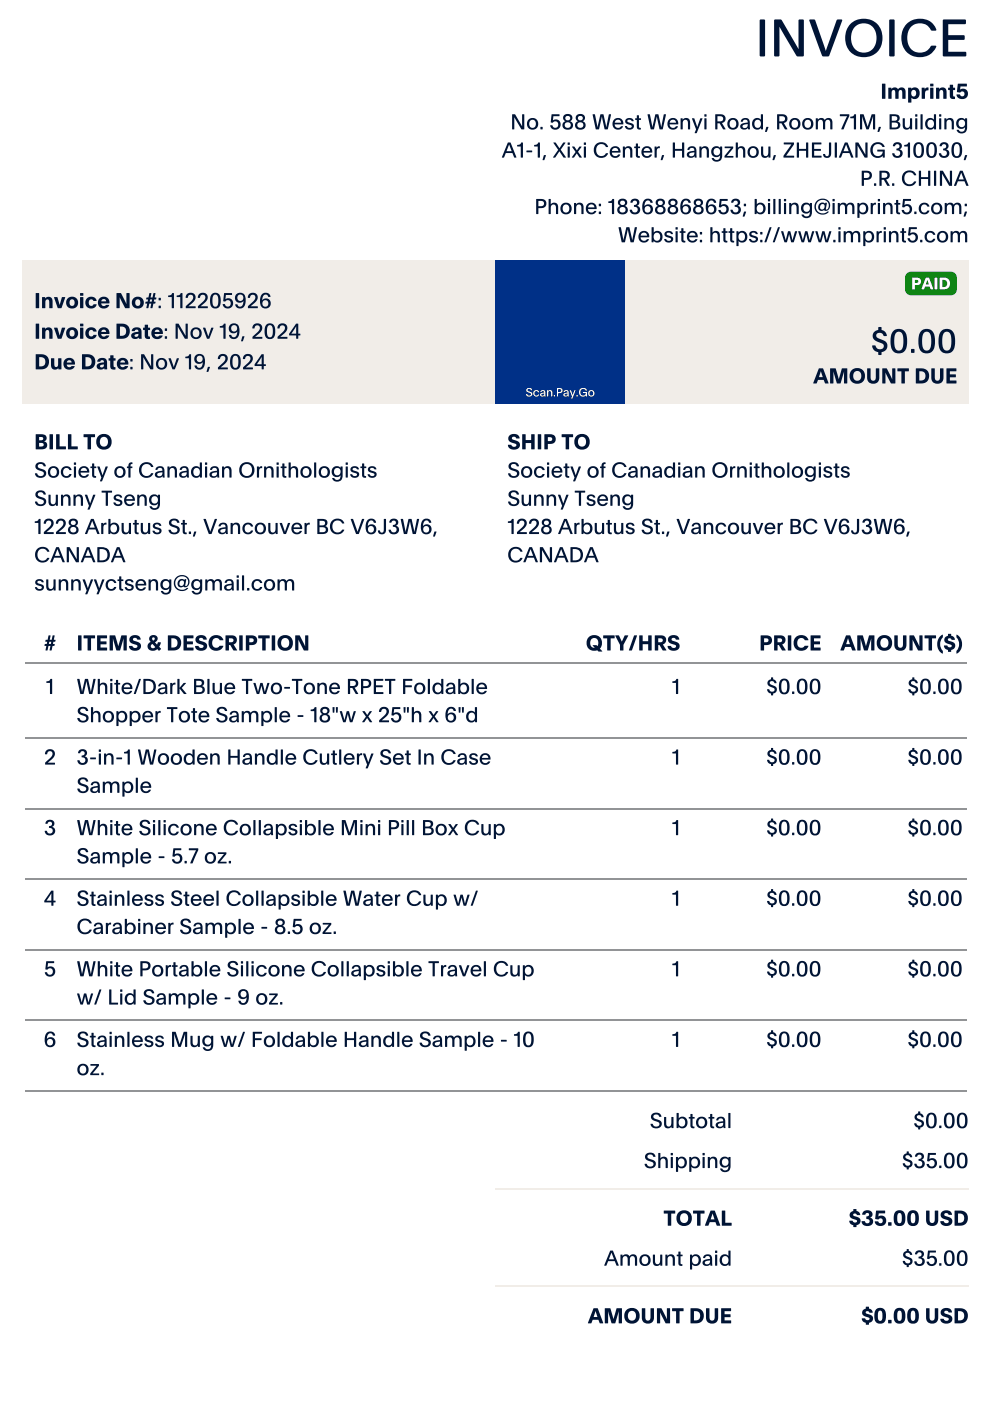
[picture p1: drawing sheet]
<svg xmlns="http://www.w3.org/2000/svg" width="297mm" height="420mm" viewBox="0 0 297 420" stroke-linecap="round" stroke-linejoin="round" font-family="sans-serif">
<path d="M6.7 78h283.6v43h-283.6z" fill="#f1ede8"/>
<g fill="#001435">
<path d="M264.4 25.1l1 .1-.1 4.4-.9-.1zM266.3 26.3h.9v.5l.5-.5a1.15 1.15 0 0 1 1.5 .5 1.24 1.24 0 0 1 1.5-.5 1.24 1.24 0 0 1 .7 1.4v1.9h-.9l-.1-1.6a.62 .62 0 0 0-.1-.8 .62 .62 0 0 0-.8 0l-.2 2.4h-.9v-1.6a.62 .62 0 0 0-.2-.8 .62 .62 0 0 0-.8 0l-.2 2.4h-.9zM272.2 26.3h.8l.2 .3a1.54 1.54 0 0 1 1.9-.1 1.54 1.54 0 0 1 .5 1.9 1.43 1.43 0 0 1-.9 1.2 1.43 1.43 0 0 1-1.5-.3l-.1 1.4h-.9zM273.3 27.2a.93 .93 0 0 0-.2 1.2 .93 .93 0 0 0 1.2 .4 .92 .92 0 0 0 .3-1.3 .92 .92 0 0 0-1.3-.3zM276.3 26.3h.8l.1 .5a.72 .72 0 0 1 1.1-.4l-.1 .7a1.02 1.02 0 0 0-.9 1.5l-.1 1h-.9zM278.8 26.3l1 .1-.2 3.2-.8-.1zM278.8 25.1h1v.8h-1zM280.6 26.3h.9v.5a1.26 1.26 0 0 1 1.6-.4 1.26 1.26 0 0 1 .6 1.5l-.1 1.7h-.8l-.1-1.6a.67 .67 0 0 0-.5-1 .67 .67 0 0 0-.6 .9l-.1 1.7h-.9zM284.7 25.4h.9l.1 .9 .6 .1-.1 .6h-.5v1.4a.58 .58 0 0 0 .6 .7l-.2 .6a1.06 1.06 0 0 1-1.4-1.2v-1.5h-.5v-.6l.5-.1zM287.1 25.1h2.7v.8h-1.9l-.1 1a1.6 1.6 0 0 1 2.4 1.3 1.6 1.6 0 0 1-2.4 1.4 1 1 0 0 1-1-1.3h.8a.75 .75 0 0 0 1.1 .5 .75 .75 0 0 0 .2-1.2 .75 .75 0 0 0-1.2 .2l-.9-.2z"/>
<path d="M153.5 34.3l.9 .1 2.1 3.5v-3.5l.6-.1v4.5l-.9-.1-2-3.5v3.5l-.7 .1zM157.9 37.1a1.75 1.75 0 0 1 3.5 0 1.75 1.75 0 0 1-3.5 0zM159 36.1a1.21 1.21 0 0 0-.3 1.5 1.21 1.21 0 0 0 1.5 .6 1.19 1.19 0 0 0 .4-1.6 1.19 1.19 0 0 0-1.6-.5zM162 38.1h.6v.7h-.6zM165.4 34.3l2.3 .1-.1 .4h-1.7l-.2 1.3a1.57 1.57 0 0 1 2.1 .5 1.57 1.57 0 0 1-.4 2.1 1.57 1.57 0 0 1-2.1-.2l-.4-.8 .6-.1a.96 .96 0 0 0 1.4 .6 .96 .96 0 0 0 .2-1.5 .96 .96 0 0 0-1.5 .1l-.5-.2zM169.1 34.5a1.33 1.33 0 0 1 1.9-.2 1.33 1.33 0 0 1 .2 1.8l-.3 .2a1.39 1.39 0 0 1 .7 1.9 1.39 1.39 0 0 1-1.9 .7 1.3 1.3 0 0 1-1.1-1.2 1.3 1.3 0 0 1 .9-1.4l-.7-.8zM169.3 37.5a.9 .9 0 0 0 1.8 0 .9 .9 0 0 0-1.8 0zM169.5 35.4a.72 .72 0 0 0 1.4 0 .72 .72 0 0 0-1.4 0zM172.9 34.5a1.33 1.33 0 0 1 1.8-.2 1.33 1.33 0 0 1 .3 1.8l-.3 .2a1.39 1.39 0 0 1 .7 1.9 1.39 1.39 0 0 1-1.9 .7 1.3 1.3 0 0 1-1.1-1.2 1.3 1.3 0 0 1 .8-1.4l-.6-.8zM173.1 37.5a.89 .89 0 0 0 1.7 0 .89 .89 0 0 0-1.7 0zM173.2 35.4a.75 .75 0 0 0 1.5 0 .75 .75 0 0 0-1.5 0zM177.7 34.3l.7 .1 .7 3.7 .8-3.7 1-.1 .8 3.8 .8-3.7 .6-.1-1 4.5-.9-.1-.8-3.8-.8 3.8-1 .1zM184 35.9a1.54 1.54 0 0 1 2-.4 1.54 1.54 0 0 1 .7 1.8h-2.5a1.09 1.09 0 0 0 .8 1 1.09 1.09 0 0 0 1.3-.4h.4a1.7 1.7 0 0 1-2.6 .6 1.7 1.7 0 0 1-.1-2.6zM184.6 36.1l-.3 .7h1.9a.94 .94 0 0 0-.6-.9 .94 .94 0 0 0-1 .2zM187.6 35.8a1.28 1.28 0 0 1 1.3-.5 1.28 1.28 0 0 1 1 1h-.5a.61 .61 0 0 0-.8-.5 .61 .61 0 0 0-.4 .8l.8 .3a1.02 1.02 0 0 1 1 1.2 1.02 1.02 0 0 1-1.3 .8 .93 .93 0 0 1-1-.2 .93 .93 0 0 1-.3-.9l.6 .1a.66 .66 0 0 0 .7 .5 .66 .66 0 0 0 .5-.8l-.8-.3a.95 .95 0 0 1-.9-.5 .95 .95 0 0 1 .1-1zM190.9 34.6h.6v.9l.6 .1v.3l-.6 .1v2.2l.6 .2v.3a.72 .72 0 0 1-.9 .1 .72 .72 0 0 1-.3-.8v-2l-.5-.1v-.3l.5-.1zM194.1 34.3l.7 .1 .7 3.7 .9-3.7 .9-.1 .9 3.8 .7-3.7 .7-.1-1 4.5-.9-.1-.8-3.8-.9 3.8-.9 .1zM200.5 35.9a1.54 1.54 0 0 1 1.9-.4 1.54 1.54 0 0 1 .8 1.8h-2.5a1.09 1.09 0 0 0 .8 1 1.09 1.09 0 0 0 1.2-.4h.5a1.7 1.7 0 0 1-2.6 .6 1.7 1.7 0 0 1-.1-2.6zM201 36.1l-.3 .7h1.9a.94 .94 0 0 0-.5-.9 .94 .94 0 0 0-1.1 .2zM204 35.5h.6v.4a1.22 1.22 0 0 1 1.5-.4 1.22 1.22 0 0 1 .8 1.3l-.2 2-.5-.1v-1.7a.81 .81 0 0 0-.7-1.1 .81 .81 0 0 0-.9 1v1.8l-.5 .1zM207.4 35.5l.7 .1 .9 2.5 .9-2.5h.7l-1.8 4.3-.6-.1 .4-1zM211.2 35.5l.6 .1-.2 3.2-.5-.1zM211.2 34.3h.5v.6h-.5zM214.4 34.3h1.4a1.35 1.35 0 0 1 1.6 .9 1.35 1.35 0 0 1-1 1.7l1 1.9h-.6l-1.1-1.8h-.7v1.8h-.6zM215 34.9v1.5h.7a.83 .83 0 0 0 1.1-.9 .83 .83 0 0 0-1.2-.7zM218 37.1a1.74 1.74 0 0 1 3.4 0 1.74 1.74 0 0 1-3.4 0zM219.1 36.1a1.21 1.21 0 0 0-.3 1.5 1.21 1.21 0 0 0 1.4 .6 1.19 1.19 0 0 0 .5-1.6 1.19 1.19 0 0 0-1.6-.5zM222.3 35.8a1.39 1.39 0 0 1 1.6-.4 1.39 1.39 0 0 1 .8 1.5l.1 1.9h-.5l-.1-.5a1.15 1.15 0 0 1-1.6 .6 1.15 1.15 0 0 1-.4-1.7l1.4-.4a.44 .44 0 0 0 .5-.4 .44 .44 0 0 0-.4-.5 .92 .92 0 0 0-1.2 .6l-.5-.1zM222.6 37.6a.71 .71 0 0 0 .6 .9 .71 .71 0 0 0 .8-.6l.1-.7zM225.8 35.9l1.2-.5 1.1 .5v-1.6h.6v4.5h-.6v-.5a1.67 1.67 0 0 1-2.4 0 1.67 1.67 0 0 1 .1-2.4zM226.5 36.1a1.33 1.33 0 0 0 .6 2.3 1.17 1.17 0 0 0 1-1.5 1.17 1.17 0 0 0-1.6-.8zM229.7 38.1h.6l-.4 1.4-.5 .1-.1-.2zM233 34.3h1.3a1.35 1.35 0 0 1 1.7 .9 1.35 1.35 0 0 1-1.1 1.7l1.1 1.9h-.7l-1.1-1.8h-.6v1.8h-.6zM233.6 34.9v1.5h.7a.83 .83 0 0 0 1-.9 .83 .83 0 0 0-1.2-.7zM236.5 37.1a1.75 1.75 0 0 1 3.5 0 1.75 1.75 0 0 1-3.5 0zM237.6 36.1a1.21 1.21 0 0 0-.3 1.5 1.21 1.21 0 0 0 1.5 .6 1.19 1.19 0 0 0 .4-1.6 1.19 1.19 0 0 0-1.6-.5zM240.4 37.1a1.75 1.75 0 0 1 3.5 0 1.75 1.75 0 0 1-3.5 0zM241.5 36.1a1.21 1.21 0 0 0-.3 1.5 1.21 1.21 0 0 0 1.4 .6 1.19 1.19 0 0 0 .5-1.6 1.19 1.19 0 0 0-1.6-.5zM244.5 35.5h.6v.4l.6-.4a1.17 1.17 0 0 1 1.5 .5 1.25 1.25 0 0 1 1.5-.6 1.25 1.25 0 0 1 .8 1.4l-.1 2-.5-.1v-1.7a.8 .8 0 0 0-.7-1.1 .8 .8 0 0 0-.9 1l-.1 1.9-.5-.1v-1.7a.8 .8 0 0 0-.7-1.1 .8 .8 0 0 0-.8 1v1.8l-.5 .1zM251.8 34.3l2.8 .1v.4l-1.9 4-.5-.1 1.7-3.8h-2zM254.9 35a1.29 1.29 0 0 0 1.3-.7l.4 .1-.2 4.4-.5-.1v-2.8a.35 .35 0 0 0 0-.5 .35 .35 0 0 0-.5 .1l-.5-.1zM257.8 34.3l1.1 .1 1.2 3.6 1.1-3.6 1.1-.1v4.5l-.6-.1v-3.8l-1.4 3.9-.7-.1-1.2-3.8v3.8l-.6 .1zM263.4 38.1h.6l-.4 1.4-.4 .1-.2-.2zM266.7 34.3h1.3a1.19 1.19 0 0 1 1.6 .5 1.19 1.19 0 0 1-.6 1.6 1.28 1.28 0 0 1 .8 1.7 1.28 1.28 0 0 1-1.7 .7l-1.5-.1zM267.3 36.8v1.4h.9a.78 .78 0 0 0 1-.8 .78 .78 0 0 0-1.1-.6zM267.3 34.8v1.4h.7a.75 .75 0 0 0 1-.8 .75 .75 0 0 0-1.2-.6zM270.6 35.5h.6v1.8a.82 .82 0 0 0 .9 1 .82 .82 0 0 0 .7-1.1v-1.6l.4-.1 .2 3.2-.6 .1v-.5l-.2 .2a1.21 1.21 0 0 1-1.4 .3 1.21 1.21 0 0 1-.6-1.3zM274.4 35.5l.6 .1-.2 3.2-.5-.1zM274.3 34.3h.6v.6h-.6zM275.9 34.3l.7 .1-.2 4.4-.5-.1zM277.7 35.9l1.2-.5 1 .5 .1-1.6h.5v4.5h-.5v-.5a1.67 1.67 0 0 1-2.4 0 1.67 1.67 0 0 1 .1-2.4zM278.4 36.1a1.33 1.33 0 0 0 .6 2.3 1.17 1.17 0 0 0 1-1.5 1.17 1.17 0 0 0-1.6-.8zM281.5 35.5l.6 .1-.1 3.2-.5-.1zM281.5 34.3h.6v.6h-.6zM283.1 35.5h.5l.1 .4a1.22 1.22 0 0 1 1.4-.4 1.22 1.22 0 0 1 .8 1.3l-.1 2-.5-.1v-1.7a.81 .81 0 0 0-.7-1.1 .81 .81 0 0 0-.9 1v1.8l-.5 .1zM287 35.8a1.52 1.52 0 0 1 2.3 .1v-.4h.5l.1 2.7a1.61 1.61 0 0 1-1.2 1.8 1.61 1.61 0 0 1-1.9-1l.5-.1a1.08 1.08 0 0 0 1.3 .5 1.08 1.08 0 0 0 .7-1.3 1.6 1.6 0 0 1-2.4 0 1.6 1.6 0 0 1 .1-2.3zM287.2 37.1a1.06 1.06 0 0 0 2.1 0 1.06 1.06 0 0 0-2.1 0z"/>
<path d="M152.2 42.8h.9l1.6 4.4h-.5l-.6-1.3h-2l-.6 1.3h-.5zM152.6 43.3l-.8 2h1.6zM155 43.5a1.29 1.29 0 0 0 1.3-.8l.4 .2-.1 4.4-.5-.2v-2.7a.35 .35 0 0 0 0-.5 .35 .35 0 0 0-.5 0h-.6zM157.8 45.2l1.6-.1 .1 .4-1.6 .2zM160.1 43.5a1.29 1.29 0 0 0 1.3-.8l.4 .2-.1 4.4-.5-.2v-2.7a.35 .35 0 0 0 0-.5 .35 .35 0 0 0-.5 0h-.6zM163 46.5l.6 .1-.4 1.3-.4 .1-.2-.1zM165.9 42.8h.7l1.1 1.7 1.1-1.7h.7l-1.4 2.1 1.5 2.4-.7-.1-1.2-1.8-1.2 1.8-.7 .1 1.5-2.4zM170.2 44l.6 .1-.2 3.2-.5-.2zM170.2 42.8h.6v.6h-.6zM171.5 44h.6l.8 1.1 .8-1.1h.6l-1 1.5 1.1 1.8-.7-.1-.8-1.2-.9 1.2h-.6l1.1-1.6zM175 44l.6 .1-.1 3.2-.5-.2zM175 42.8h.6v.6h-.6zM178.6 43.3a2.11 2.11 0 0 1 3.6 .8h-.5a1.74 1.74 0 0 0-3 .3 1.74 1.74 0 0 0 1.8 2.4l.7-.3 .4-.5h.6a2.29 2.29 0 0 1-3.3 1 2.29 2.29 0 0 1-.5-3.5zM183.2 44.3a1.54 1.54 0 0 1 1.9-.3 1.54 1.54 0 0 1 .8 1.8h-2.5a1.09 1.09 0 0 0 .8 1 1.09 1.09 0 0 0 1.2-.5h.5a1.7 1.7 0 0 1-2.6 .7 1.7 1.7 0 0 1-.1-2.7zM183.7 44.6l-.3 .7h1.9a.94 .94 0 0 0-.5-.9 .94 .94 0 0 0-1.1 .2zM186.7 44h.6v.4a1.22 1.22 0 0 1 1.5-.5 1.22 1.22 0 0 1 .7 1.3l-.1 2.1-.5-.2v-1.6a.81 .81 0 0 0-.7-1.1 .81 .81 0 0 0-.9 .9v1.8l-.5 .2zM190.6 43.1h.6v.8l.7 .2-.1 .3h-.6l.1 2.2 .5 .2v.4a.72 .72 0 0 1-.9 .1 .72 .72 0 0 1-.3-.8v-2.1h-.5v-.3l.5-.2zM192.7 44.3a1.54 1.54 0 0 1 1.9-.3 1.54 1.54 0 0 1 .8 1.8h-2.5a1.09 1.09 0 0 0 .8 1 1.09 1.09 0 0 0 1.2-.5h.5a1.7 1.7 0 0 1-2.6 .7 1.7 1.7 0 0 1-.1-2.7zM193.3 44.6l-.4 .7h1.9a.94 .94 0 0 0-.5-.9 .94 .94 0 0 0-1 .2zM196.2 44h.6v.4l.3-.4 .6-.1 .1 .4a.98 .98 0 0 0-1 1.2v1.6l-.5 .2zM198.5 46.5l.6 .1-.5 1.3-.4 .1-.2-.1zM201.7 42.8h.6v1.9h2.1l.1-1.9h.6v4.4l-.7-.1v-1.9h-2.1v1.9l-.6 .1zM206.3 44.3a1.39 1.39 0 0 1 1.6-.4 1.39 1.39 0 0 1 .9 1.5v1.9l-.5-.1-.1-.4a1.15 1.15 0 0 1-1.6 .5 1.15 1.15 0 0 1-.4-1.6l1.4-.4a.44 .44 0 0 0 .5-.4 .44 .44 0 0 0-.4-.5 .92 .92 0 0 0-1.2 .6l-.5-.1zM206.7 46.1a.71 .71 0 0 0 .5 .9 .71 .71 0 0 0 .8-.6l.1-.7zM209.7 44h.5l.1 .4a1.22 1.22 0 0 1 1.4-.5 1.22 1.22 0 0 1 .8 1.3l-.2 2.1-.5-.2v-1.6a.81 .81 0 0 0-.7-1.1 .81 .81 0 0 0-.8 .9v1.8l-.5 .2zM213.6 44.3a1.52 1.52 0 0 1 2.2 .1l.1-.4h.5l.1 2.6a1.61 1.61 0 0 1-1.2 1.9 1.61 1.61 0 0 1-1.9-1.1h.4a1.08 1.08 0 0 0 1.4 .5 1.08 1.08 0 0 0 .6-1.3 1.6 1.6 0 0 1-2.3 0 1.6 1.6 0 0 1 .1-2.3zM213.8 45.5a1.06 1.06 0 0 0 2.1 0 1.06 1.06 0 0 0-2.1 0zM217.2 44h2.5v.5l-1.8 2.3h1.8l.1 .4h-2.6v-.5l1.8-2.3h-1.7zM220.6 42.8h.5l.1 1.6a1.22 1.22 0 0 1 1.4-.5 1.22 1.22 0 0 1 .8 1.3l-.2 2.1-.5-.2v-1.6a.81 .81 0 0 0-.7-1.1 .81 .81 0 0 0-.8 .9v1.8l-.5 .2zM224 45.6a1.75 1.75 0 0 1 3.5 0 1.75 1.75 0 0 1-3.5 0zM225.1 44.6a1.21 1.21 0 0 0-.3 1.5 1.21 1.21 0 0 0 1.5 .6 1.19 1.19 0 0 0 .4-1.6 1.19 1.19 0 0 0-1.6-.5zM228.1 44h.6l.1 1.8a.82 .82 0 0 0 .8 1 .82 .82 0 0 0 .7-1.2v-1.5l.5-.2 .1 3.2-.5 .1-.1-.4-.1 .2a1.21 1.21 0 0 1-1.4 .2 1.21 1.21 0 0 1-.7-1.2zM232 46.5l.6 .1-.5 1.3-.4 .1-.1-.1zM234.9 42.8l2.9-.1a.9 .9 0 0 1-.3 1.3l-1.9 2.7h2.3l.1 .5-3 .1a1.05 1.05 0 0 1 .4-1.4l1.8-2.6h-2.1zM238.9 42.8h.6v1.9h2.1v-1.9h.6v4.4l-.6-.1v-1.9h-2.1v1.9l-.6 .1zM243.4 42.8h2.8l-.1 .5h-2.1v1.4l2.1 .1-.2 .4h-1.9v1.5h2.1l.1 .5h-2.8zM248.5 42.8l.6 .1v3a1.21 1.21 0 0 1-1 1.5 1.21 1.21 0 0 1-1.4-1.2h.5a.7 .7 0 0 0 .9 .6 .7 .7 0 0 0 .4-1zM250.2 42.8l.7 .1-.2 4.4-.5-.2zM253.3 42.8h.8l1.7 4.4h-.6l-.6-1.3h-2l-.5 1.3h-.6zM253.6 43.3l-.8 2h1.6zM256.4 42.8h.9l2.1 3.6v-3.5l.6-.1v4.4h-.9l-2.1-3.6v3.5l-.6 .1zM261.5 43.3a2.12 2.12 0 0 1 3.6 .8 .96 .96 0 0 1-1.1-.7 1.72 1.72 0 0 0-2.4 1.6 1.72 1.72 0 0 0 2.3 1.6l.5-.5 .2-.7h-1.6v-.5h2.2v2.3h-.6v-.5a2.28 2.28 0 0 1-3.2 0 2.28 2.28 0 0 1-.1-3.2zM268 42.9a1.27 1.27 0 0 1 1.8-.1 1.27 1.27 0 0 1 .2 1.8l-.4 .2a1.4 1.4 0 0 1 .8 1.9 1.4 1.4 0 0 1-2 .6l-.7-.5-.3-.6 .1-.2h.5a.9 .9 0 0 0 1.4 .7 .9 .9 0 0 0-.2-1.6h-.5v-.5a.73 .73 0 0 0 .9-.6 .73 .73 0 0 0-.7-.9 .73 .73 0 0 0-.8 .8l-.5-.2zM271.1 43.5a1.29 1.29 0 0 0 1.2-.8l.5 .2-.2 4.4-.5-.2v-2.7a.35 .35 0 0 0 0-.5 .35 .35 0 0 0-.5 0h-.5zM274.4 43a1.64 1.64 0 0 1 1.9-.1 1.64 1.64 0 0 1 .6 1.8l.1 .3a1.75 1.75 0 0 1-.5 1.9 1.75 1.75 0 0 1-1.9 .3 3.4 3.4 0 0 1-.2-4.2zM274.9 43.3a3.2 3.2 0 0 0 .1 3.5 1.06 1.06 0 0 0 1.1-.4 1.06 1.06 0 0 0 .1-1.1v-1.2a.82 .82 0 0 0-.4-.8 .82 .82 0 0 0-.9 0zM278.2 43a1.64 1.64 0 0 1 1.9-.1 1.64 1.64 0 0 1 .7 1.8v.3a1.75 1.75 0 0 1-.4 1.9 1.75 1.75 0 0 1-2 .3 3.4 3.4 0 0 1-.2-4.2zM278.8 43.3a3.2 3.2 0 0 0 .1 3.5 1.06 1.06 0 0 0 1.1-.4 1.06 1.06 0 0 0 .1-1.1l-.1-1.2a.82 .82 0 0 0-.4-.8 .82 .82 0 0 0-.8 0zM282 42.9a1.27 1.27 0 0 1 1.8-.1 1.27 1.27 0 0 1 .2 1.8l-.4 .2a1.4 1.4 0 0 1 .7 1.9 1.4 1.4 0 0 1-1.9 .6l-.7-.5-.3-.6v-.2h.6a.9 .9 0 0 0 1.3 .7 .9 .9 0 0 0-.1-1.6h-.5v-.5a.73 .73 0 0 0 .9-.6 .73 .73 0 0 0-.7-.9 .73 .73 0 0 0-.8 .8l-.5-.2zM285.8 43a1.64 1.64 0 0 1 1.9-.1 1.64 1.64 0 0 1 .7 1.8v.3a1.75 1.75 0 0 1-.5 1.9 1.75 1.75 0 0 1-1.9 .3 3.4 3.4 0 0 1-.2-4.2zM286.3 43.3a3.2 3.2 0 0 0 .2 3.5 1.06 1.06 0 0 0 1-.4 1.06 1.06 0 0 0 .2-1.1l-.1-1.2a.82 .82 0 0 0-.4-.8 .82 .82 0 0 0-.9 0zM289.3 46.5l.6 .1-.5 1.3-.4 .1-.1-.1z"/>
<path d="M258.3 51.2h1.2a1.44 1.44 0 0 1 1.9 1.4 1.44 1.44 0 0 1-1.9 1.4h-.5l-.1 1.7h-.6zM259 51.8v1.6h.7a.82 .82 0 0 0 1-.9 .82 .82 0 0 0-1.1-.7zM262 55h.6v.7h-.6zM263.6 51.2h1.4a1.35 1.35 0 0 1 1.7 1 1.35 1.35 0 0 1-1.1 1.6l1.1 1.9h-.7l-1.1-1.8h-.6l-.1 1.8h-.6zM264.3 51.8v1.5h.7a.83 .83 0 0 0 1-.9 .83 .83 0 0 0-1.2-.6zM267.4 55h.6v.7h-.6zM271 51.8a2.11 2.11 0 0 1 3.6 .8h-.5a1.74 1.74 0 0 0-3 .2 1.74 1.74 0 0 0 1.8 2.4l.7-.3 .4-.5h.6a2.29 2.29 0 0 1-3.4 1 2.29 2.29 0 0 1-.4-3.4zM275.4 51.2h.6l.1 1.9h2.1v-1.9h.6v4.5l-.6-.1v-1.9h-2.1v1.9l-.7 .1zM280 51.2l.6 .1-.1 4.4-.6-.1zM281.8 51.2l.9 .1 2 3.5v-3.5l.6-.1v4.5l-.9-.1-2-3.5v3.5l-.6 .1zM287.8 51.2l.8 .1 1.7 4.4h-.6l-.6-1.3h-2l-.5 1.3h-.6zM288.1 51.8l-.8 2h1.6z"/>
<path d="M160.7 59.7h1.2a1.44 1.44 0 0 1 1.9 1.3 1.44 1.44 0 0 1-1.9 1.4h-.5l-.1 1.8h-.6zM161.4 60.3v1.5h.7a.82 .82 0 0 0 1-.8 .82 .82 0 0 0-1.1-.8zM164.5 59.7h.5l.1 1.6a1.22 1.22 0 0 1 1.4-.4 1.22 1.22 0 0 1 .8 1.2l-.1 2.1-.6-.1v-1.7a.81 .81 0 0 0-.6-1.1 .81 .81 0 0 0-.9 1v1.8l-.5 .1zM167.9 62.5a1.75 1.75 0 0 1 3.5 0 1.75 1.75 0 0 1-3.5 0zM169.1 61.5a1.21 1.21 0 0 0-.4 1.5 1.21 1.21 0 0 0 1.5 .6 1.19 1.19 0 0 0 .4-1.6 1.19 1.19 0 0 0-1.5-.5zM172.1 60.9h.5l.1 .4a1.22 1.22 0 0 1 1.4-.4 1.22 1.22 0 0 1 .8 1.3l-.1 2-.5-.1v-1.7a.81 .81 0 0 0-.7-1.1 .81 .81 0 0 0-.9 1v1.8l-.5 .1zM176 61.3a1.54 1.54 0 0 1 2-.4 1.54 1.54 0 0 1 .7 1.8h-2.5a1.09 1.09 0 0 0 .8 1 1.09 1.09 0 0 0 1.3-.4h.4a1.7 1.7 0 0 1-2.6 .6 1.7 1.7 0 0 1-.1-2.6zM176.6 61.5l-.3 .7h1.9a.94 .94 0 0 0-.6-.9 .94 .94 0 0 0-1 .2zM179.5 61.1h.6v.7h-.6zM179.5 63.5h.6v.7h-.6zM182.4 60.4a1.29 1.29 0 0 0 1.3-.7l.4 .1-.2 4.4-.5-.1v-2.8a.35 .35 0 0 0 0-.5 .35 .35 0 0 0-.5 .1l-.5-.1zM185.6 59.9a1.33 1.33 0 0 1 1.8-.2 1.33 1.33 0 0 1 .3 1.8l-.4 .2a1.39 1.39 0 0 1 .7 1.9 1.39 1.39 0 0 1-1.9 .7 1.3 1.3 0 0 1-1.1-1.2 1.3 1.3 0 0 1 .9-1.4l-.7-.8zM185.7 62.9a.9 .9 0 0 0 1.8 0 .9 .9 0 0 0-1.8 0zM185.9 60.8a.72 .72 0 0 0 1.4 0 .72 .72 0 0 0-1.4 0zM189.4 59.9a1.27 1.27 0 0 1 1.7-.2 1.27 1.27 0 0 1 .2 1.8l-.4 .2a1.4 1.4 0 0 1 .8 1.9 1.4 1.4 0 0 1-2 .6l-.7-.4-.2-.7v-.2h.5a.9 .9 0 0 0 1.4 .8 .9 .9 0 0 0-.2-1.6l-.4-.1v-.5a.73 .73 0 0 0 .8-.6 .73 .73 0 0 0-.6-.8 .73 .73 0 0 0-.8 .7l-.5-.1zM193.1 60a1.32 1.32 0 0 1 1.5-.5 1.32 1.32 0 0 1 .9 1.3h-.4a.97 .97 0 0 0-1.2-.7 .97 .97 0 0 0-.7 1.2v.5a1.5 1.5 0 0 1 2.5 .4 1.5 1.5 0 0 1-1.6 2.1 2.12 2.12 0 0 1-1.5-3zM193.2 62.8a.95 .95 0 0 0 1.9 0 .95 .95 0 0 0-1.9 0zM196.9 59.9a1.33 1.33 0 0 1 1.8-.2 1.33 1.33 0 0 1 .3 1.8l-.4 .2a1.39 1.39 0 0 1 .8 1.9 1.39 1.39 0 0 1-1.9 .7 1.3 1.3 0 0 1-1.2-1.2 1.3 1.3 0 0 1 .9-1.4l-.7-.8zM197 62.9a.9 .9 0 0 0 1.8 0 .9 .9 0 0 0-1.8 0zM197.2 60.8a.72 .72 0 0 0 1.4 0 .72 .72 0 0 0-1.4 0zM200.7 59.9a1.33 1.33 0 0 1 1.8-.2 1.33 1.33 0 0 1 .3 1.8l-.4 .2a1.39 1.39 0 0 1 .7 1.9 1.39 1.39 0 0 1-1.9 .7 1.3 1.3 0 0 1-1.1-1.2 1.3 1.3 0 0 1 .9-1.4l-.7-.8zM200.8 62.9a.9 .9 0 0 0 1.8 0 .9 .9 0 0 0-1.8 0zM201 60.8a.72 .72 0 0 0 1.4 0 .72 .72 0 0 0-1.4 0zM204.5 60a1.32 1.32 0 0 1 1.5-.5 1.32 1.32 0 0 1 .9 1.3h-.4a.97 .97 0 0 0-1.2-.7 .97 .97 0 0 0-.7 1.2v.5a1.5 1.5 0 0 1 2.5 .4 1.5 1.5 0 0 1-1.6 2.1 2.12 2.12 0 0 1-1.5-3zM204.6 62.8a.95 .95 0 0 0 1.9 0 .95 .95 0 0 0-1.9 0zM208.3 59.9a1.33 1.33 0 0 1 1.8-.2 1.33 1.33 0 0 1 .3 1.8l-.4 .2a1.39 1.39 0 0 1 .8 1.9 1.39 1.39 0 0 1-1.9 .7 1.3 1.3 0 0 1-1.2-1.2 1.3 1.3 0 0 1 .9-1.4l-.7-.8zM208.4 62.9a.9 .9 0 0 0 1.8 0 .9 .9 0 0 0-1.8 0zM208.6 60.8a.72 .72 0 0 0 1.4 0 .72 .72 0 0 0-1.4 0zM212.1 60a1.32 1.32 0 0 1 1.5-.5 1.32 1.32 0 0 1 .9 1.3h-.4a.97 .97 0 0 0-1.2-.7 .97 .97 0 0 0-.7 1.2v.5a1.5 1.5 0 0 1 2.5 .4 1.5 1.5 0 0 1-1.5 2.1 2.12 2.12 0 0 1-1.6-3zM212.2 62.8a.95 .95 0 0 0 1.9 0 .95 .95 0 0 0-1.9 0zM215.8 59.7l2.3 .1-.1 .4h-1.7l-.2 1.3a1.57 1.57 0 0 1 2.1 .5 1.57 1.57 0 0 1-.3 2.1 1.57 1.57 0 0 1-2.2-.2l-.4-.8 .6-.1a.96 .96 0 0 0 1.4 .6 .96 .96 0 0 0 .2-1.5 .96 .96 0 0 0-1.5 .1l-.5-.2zM219.6 59.9a1.27 1.27 0 0 1 1.7-.2 1.27 1.27 0 0 1 .2 1.8l-.4 .2a1.4 1.4 0 0 1 .8 1.9 1.4 1.4 0 0 1-2 .6l-.7-.4-.2-.7v-.2h.5a.9 .9 0 0 0 1.4 .8 .9 .9 0 0 0-.2-1.6l-.5-.1v-.5a.73 .73 0 0 0 .9-.6 .73 .73 0 0 0-.6-.8 .73 .73 0 0 0-.8 .7l-.6-.1zM223 63.5l.6 .1-.4 1.3-.4 .1-.2-.2zM223 61.1h.6v.7h-.6zM226.2 59.7h.6v1.6a1.63 1.63 0 0 1 2.3-.1 1.63 1.63 0 0 1 .2 2.2 1.48 1.48 0 0 1-2.5 .3v.5h-.6zM227.2 61.5a1.21 1.21 0 0 0-.3 1.5 1.21 1.21 0 0 0 1.4 .6 1.19 1.19 0 0 0 .5-1.6 1.19 1.19 0 0 0-1.6-.5zM230.2 60.9l.6 .1-.1 3.2-.5-.1zM230.2 59.7h.6v.6h-.6zM231.8 59.7l.6 .1-.1 4.4-.5-.1zM233.4 59.7l.6 .1-.1 4.4-.5-.1zM235 60.9l.6 .1-.1 3.2-.5-.1zM235 59.7h.6v.6h-.6zM236.6 60.9h.5l.1 .4a1.22 1.22 0 0 1 1.4-.4 1.22 1.22 0 0 1 .8 1.3l-.1 2-.5-.1v-1.7a.81 .81 0 0 0-.7-1.1 .81 .81 0 0 0-.9 1v1.8l-.5 .1zM240.5 61.2a1.52 1.52 0 0 1 2.2 .1l.1-.4h.5l.1 2.7a1.61 1.61 0 0 1-1.2 1.8 1.61 1.61 0 0 1-1.9-1l.4-.1a1.08 1.08 0 0 0 1.4 .5 1.08 1.08 0 0 0 .6-1.3 1.6 1.6 0 0 1-2.3 0 1.6 1.6 0 0 1 .1-2.3zM240.7 62.5a1.06 1.06 0 0 0 2.1 0 1.06 1.06 0 0 0-2.1 0zM244.8 60.3a2.22 2.22 0 0 1 3-.5 2.22 2.22 0 0 1 .7 3 1.17 1.17 0 0 1-1.6 .3 1.22 1.22 0 0 1-1.7-.8 1.22 1.22 0 0 1 1.1-1.5l1 .3 .1-.3h.4l-.3 1.9a.73 .73 0 0 0 .9-.2 .73 .73 0 0 0 0-.9 1.99 1.99 0 0 0-3.3-1 1.99 1.99 0 0 0 1 3.3 2.35 2.35 0 0 0 2-.5h.2a1.07 1.07 0 0 1-1.3 .9 2.41 2.41 0 0 1-2.6-1.2 2.41 2.41 0 0 1 .4-2.8zM245.7 62.1a.8 .8 0 0 0 1.6 0 .8 .8 0 0 0-1.6 0zM249.6 60.9l.6 .1-.2 3.2-.5-.1zM249.6 59.7h.6v.6h-.6zM251.1 60.9h.6v.4l.5-.4a1.17 1.17 0 0 1 1.6 .5 1.25 1.25 0 0 1 1.5-.6 1.25 1.25 0 0 1 .8 1.4l-.1 2-.5-.1v-1.7a.8 .8 0 0 0-.7-1.1 .8 .8 0 0 0-.9 1l-.1 1.9-.5-.1v-1.7a.8 .8 0 0 0-.7-1.1 .8 .8 0 0 0-.8 1v1.8l-.5 .1zM257 60.9h.6v.4a1.67 1.67 0 0 1 2.4 .1 1.67 1.67 0 0 1-.2 2.4 1.49 1.49 0 0 1-2.2 0v1.5h-.6zM258 61.5a1.16 1.16 0 0 0-.3 1.6 1.16 1.16 0 0 0 1.6 .3 1.17 1.17 0 0 0 .2-1.5 1.17 1.17 0 0 0-1.5-.4zM261 60.9h.5l.1 .4 .3-.4 .6-.1 .1 .5a.98 .98 0 0 0-1 1.2v1.6l-.5 .1zM263.2 60.9l.6 .1-.2 3.2-.5-.1zM263.1 59.7h.6v.6h-.6zM264.7 60.9h.6v.4a1.22 1.22 0 0 1 1.5-.4 1.22 1.22 0 0 1 .7 1.3l-.1 2-.5-.1v-1.7a.81 .81 0 0 0-.7-1.1 .81 .81 0 0 0-.9 1v1.8l-.5 .1zM268.6 60h.6v.9l.7 .1-.1 .3-.6 .1 .1 2.2 .5 .2v.3a.72 .72 0 0 1-.9 .1 .72 .72 0 0 1-.3-.8v-2l-.5-.1v-.3l.5-.1zM270.7 59.7l2.4 .1-.2 .4h-1.7l-.1 1.3a1.57 1.57 0 0 1 2.1 .5 1.57 1.57 0 0 1-.4 2.1 1.57 1.57 0 0 1-2.1-.2l-.4-.8 .5-.1a.96 .96 0 0 0 1.4 .6 .96 .96 0 0 0 .2-1.5 .96 .96 0 0 0-1.5 .1l-.5-.2zM274.1 63.5h.6v.7h-.6zM275.8 61.3a1.57 1.57 0 0 1 1.6-.5 1.57 1.57 0 0 1 1.1 1.1l-.4 .1a1.14 1.14 0 0 0-1.7-.5 1.14 1.14 0 0 0-.2 1.7 1.06 1.06 0 0 0 .9 .5 1.06 1.06 0 0 0 1-.6h.3a1.46 1.46 0 0 1-1.2 1.3 1.46 1.46 0 0 1-1.5-.8l-.3-1.3zM279 62.5a1.75 1.75 0 0 1 3.5 0 1.75 1.75 0 0 1-3.5 0zM280.2 61.5a1.21 1.21 0 0 0-.4 1.5 1.21 1.21 0 0 0 1.5 .6 1.19 1.19 0 0 0 .4-1.6 1.19 1.19 0 0 0-1.5-.5zM283.2 60.9h.6v.4l.5-.4a1.17 1.17 0 0 1 1.5 .5 1.25 1.25 0 0 1 1.5-.6 1.25 1.25 0 0 1 .9 1.4l-.2 2-.5-.1v-1.7a.8 .8 0 0 0-.7-1.1 .8 .8 0 0 0-.8 1l-.2 1.9-.5-.1v-1.7a.8 .8 0 0 0-.7-1.1 .8 .8 0 0 0-.8 1v1.8l-.5 .1zM289.2 63.5l.6 .1-.4 1.3-.4 .1-.2-.2zM289.2 61.1h.6v.7h-.6z"/>
<path d="M185.4 68.2l.7 .1 .7 3.7 .9-3.7 .9-.1 .9 3.8 .7-3.7 .7-.1-1 4.4-.9-.1-.8-3.7-.9 3.7-.9 .1zM191.8 69.7a1.54 1.54 0 0 1 1.9-.3 1.54 1.54 0 0 1 .8 1.8h-2.5a1.09 1.09 0 0 0 .8 1 1.09 1.09 0 0 0 1.2-.5h.5a1.7 1.7 0 0 1-2.6 .7 1.7 1.7 0 0 1-.1-2.7zM192.4 70l-.4 .7h2a.94 .94 0 0 0-.6-.9 .94 .94 0 0 0-1 .2zM195.3 68.2h.6v1.6a1.63 1.63 0 0 1 2.3-.1 1.63 1.63 0 0 1 .2 2.2 1.48 1.48 0 0 1-2.5 .3v.4h-.6zM196.3 70a1.21 1.21 0 0 0-.3 1.5 1.21 1.21 0 0 0 1.4 .6 1.19 1.19 0 0 0 .5-1.6 1.19 1.19 0 0 0-1.6-.5zM199.4 69.7a1.28 1.28 0 0 1 1.3-.5 1.28 1.28 0 0 1 .9 1h-.5a.61 .61 0 0 0-.7-.5 .61 .61 0 0 0-.4 .8l.8 .2a1.02 1.02 0 0 1 1 1.2 1.02 1.02 0 0 1-1.3 .8 .93 .93 0 0 1-1-.1 .93 .93 0 0 1-.3-.9l.5 .1a.66 .66 0 0 0 .8 .5 .66 .66 0 0 0 .5-.8l-.9-.3a.95 .95 0 0 1-.8-.5 .95 .95 0 0 1 .1-1zM202.5 69.4l.6 .1-.1 3.2-.5-.2zM202.5 68.2h.6v.6h-.6zM204.2 68.5h.6l.1 .8 .6 .2-.1 .3h-.5v2.2l.5 .2v.4a.72 .72 0 0 1-.9 .1 .72 .72 0 0 1-.3-.8v-2.1h-.5v-.3l.5-.2zM206.3 69.7a1.54 1.54 0 0 1 2-.3 1.54 1.54 0 0 1 .7 1.8h-2.5a1.09 1.09 0 0 0 .8 1 1.09 1.09 0 0 0 1.2-.5h.5a1.7 1.7 0 0 1-2.6 .7 1.7 1.7 0 0 1-.1-2.7zM206.9 70l-.3 .7h1.9a.94 .94 0 0 0-.6-.9 .94 .94 0 0 0-1 .2zM209.8 69.6h.6v.7h-.6zM209.8 71.9h.6v.7h-.6zM212.9 68.2h.6v1.6a1.22 1.22 0 0 1 1.5-.5 1.22 1.22 0 0 1 .8 1.3l-.2 2.1-.5-.2v-1.6a.81 .81 0 0 0-.7-1.1 .81 .81 0 0 0-.8 .9v1.8l-.5 .2zM216.8 68.5h.6l.1 .8 .6 .2-.1 .3h-.5v2.2l.5 .2v.4a.72 .72 0 0 1-.9 .1 .72 .72 0 0 1-.3-.8v-2.1h-.5v-.3l.5-.2zM218.9 68.5h.6v.8l.6 .2v.3h-.6v2.2l.5 .2 .1 .4a.72 .72 0 0 1-.9 .1 .72 .72 0 0 1-.4-.8v-2.1h-.4l-.1-.3 .5-.2zM220.8 69.4h.5l.1 .4a1.67 1.67 0 0 1 2.3 .1 1.67 1.67 0 0 1-.1 2.4 1.49 1.49 0 0 1-2.2 0l-.1 1.5h-.5zM221.7 70a1.16 1.16 0 0 0-.2 1.6 1.16 1.16 0 0 0 1.6 .3 1.17 1.17 0 0 0 .1-1.5 1.17 1.17 0 0 0-1.5-.4zM224.8 69.7a1.28 1.28 0 0 1 1.3-.5 1.28 1.28 0 0 1 .9 1h-.4a.61 .61 0 0 0-.8-.5 .61 .61 0 0 0-.4 .8l.8 .2a1.02 1.02 0 0 1 1 1.2 1.02 1.02 0 0 1-1.3 .8 .93 .93 0 0 1-1-.1 .93 .93 0 0 1-.3-.9l.5 .1a.66 .66 0 0 0 .8 .5 .66 .66 0 0 0 .5-.8l-.9-.3a.95 .95 0 0 1-.8-.5 .95 .95 0 0 1 .1-1zM227.9 69.6h.6v.7h-.6zM227.9 71.9h.6v.7h-.6zM230.7 68.2l.5 .1-1.5 4.3h-.5zM233.2 68.2l.6 .1-1.6 4.3h-.5zM234.2 69.4l.6 .1 .7 2.5 .7-2.5 .7-.1 .6 2.6 .8-2.5 .6-.1-1.1 3.3a1.01 1.01 0 0 1-1-1.3l-.3-1.2-.6 2.4h-.7zM239.3 69.4l.6 .1 .7 2.5 .7-2.5 .7-.1 .7 2.6 .7-2.5 .6-.1-1.1 3.3a1.01 1.01 0 0 1-1-1.3l-.2-1.2-.7 2.4h-.7zM244.4 69.4l.7 .1 .7 2.5 .6-2.5 .7-.1 .7 2.6 .7-2.5 .7-.1-1.2 3.3a1.01 1.01 0 0 1-.9-1.3l-.3-1.2-.6 2.4h-.8zM249.8 71.9h.6v.7h-.6zM251.3 69.4l.6 .1-.1 3.2-.5-.2zM251.3 68.2h.6v.6h-.6zM252.9 69.4h.6v.4l.5-.5a1.17 1.17 0 0 1 1.5 .6 1.25 1.25 0 0 1 1.5-.6 1.25 1.25 0 0 1 .9 1.3l-.2 2.1-.5-.2v-1.6a.8 .8 0 0 0-.7-1.1 .8 .8 0 0 0-.8 1l-.2 1.9-.5-.2v-1.6a.8 .8 0 0 0-.6-1.1 .8 .8 0 0 0-.9 1v1.7l-.5 .2zM258.8 69.4h.5l.1 .4a1.67 1.67 0 0 1 2.3 .1 1.67 1.67 0 0 1-.1 2.4 1.49 1.49 0 0 1-2.2 0v1.5h-.6zM259.8 70a1.16 1.16 0 0 0-.3 1.6 1.16 1.16 0 0 0 1.6 .3 1.17 1.17 0 0 0 .1-1.5 1.17 1.17 0 0 0-1.4-.4zM262.8 69.4h.5v.4l.3-.4 .6-.1 .1 .4a.98 .98 0 0 0-.9 1.2v1.6l-.5 .2zM264.9 69.4l.6 .1-.1 3.2-.5-.2zM264.9 68.2h.6v.6h-.6zM266.5 69.4h.5l.1 .4a1.22 1.22 0 0 1 1.4-.5 1.22 1.22 0 0 1 .8 1.3l-.1 2.1-.5-.2v-1.6a.81 .81 0 0 0-.8-1.1 .81 .81 0 0 0-.8 .9v1.8l-.5 .2zM270.4 68.5h.6v.8l.6 .2v.3h-.6v2.2l.5 .2 .1 .4a.72 .72 0 0 1-.9 .1 .72 .72 0 0 1-.4-.8v-2.1h-.4l-.1-.3 .5-.2zM272.5 68.2l2.3 .1-.1 .4h-1.7l-.2 1.3a1.57 1.57 0 0 1 2.1 .5 1.57 1.57 0 0 1-.3 2.1 1.57 1.57 0 0 1-2.2-.2l-.4-.9 .6-.1a.96 .96 0 0 0 1.4 .6 .96 .96 0 0 0 .2-1.5 .96 .96 0 0 0-1.5 .2l-.5-.2zM275.8 71.9h.6v.7h-.6zM277.6 69.7a1.57 1.57 0 0 1 1.6-.5 1.57 1.57 0 0 1 1.1 1.2h-.5a1.14 1.14 0 0 0-1.6-.4 1.14 1.14 0 0 0-.3 1.6 1.06 1.06 0 0 0 1 .6 1.06 1.06 0 0 0 .9-.6h.4a1.46 1.46 0 0 1-1.2 1.3 1.46 1.46 0 0 1-1.6-.8l-.3-1.3zM280.8 71a1.75 1.75 0 0 1 3.5 0 1.75 1.75 0 0 1-3.5 0zM281.9 70a1.21 1.21 0 0 0-.3 1.5 1.21 1.21 0 0 0 1.4 .6 1.19 1.19 0 0 0 .5-1.6 1.19 1.19 0 0 0-1.6-.5zM284.9 69.4h.6v.4l.6-.5a1.17 1.17 0 0 1 1.5 .6 1.25 1.25 0 0 1 1.5-.6 1.25 1.25 0 0 1 .8 1.3l-.1 2.1-.5-.2v-1.6a.8 .8 0 0 0-.7-1.1 .8 .8 0 0 0-.9 1l-.1 1.9-.5-.2v-1.6a.8 .8 0 0 0-.7-1.1 .8 .8 0 0 0-.8 1v1.7l-.5 .2z"/>
<path d="M10.7 130.3l1.5-.1a1.21 1.21 0 0 1 1.5 .4 1.21 1.21 0 0 1-.1 1.6l-.4 .2a1.25 1.25 0 0 1 .9 1.5 1.25 1.25 0 0 1-1.7 .9l-1.7-.1zM11.7 132.8v1.1a1.01 1.01 0 0 0 1.4-.5l-.2-.5zM11.7 131.1v.9a.77 .77 0 0 0 .9 .1 .77 .77 0 0 0 .3-.7l-.3-.3zM14.9 130.3l1 .1-.2 4.4-.9-.2zM16.9 130.3l1 .1v3.5h1.8v.8h-2.8zM20.4 130.3l1 .1v3.5h1.9v.8h-2.9zM25.1 130.3h3.3v.8h-1.1l-.1 3.6h-.9l-.1-3.6h-1.1zM28.8 132.5a2.36 2.36 0 0 1 4.7 0 2.36 2.36 0 0 1-4.7 0zM30.3 131.4a1.44 1.44 0 0 0-.3 1.8 1.44 1.44 0 0 0 1.7 .6 1.44 1.44 0 0 0 .6-1.9 1.44 1.44 0 0 0-1.9-.7z"/>
<path d="M10.9 139.1a1.57 1.57 0 0 1 1.6-.5 1.57 1.57 0 0 1 1.2 1.3l-.6-.1a.84 .84 0 0 0-1-.7 .84 .84 0 0 0-.6 1.1l.1 .1a2.6 2.6 0 0 1 2.3 1.6 1.71 1.71 0 0 1-1.7 1.4 1.71 1.71 0 0 1-1.7-1.3h.6a.96 .96 0 0 0 1.2 .8 .96 .96 0 0 0 .7-1.2 3.4 3.4 0 0 1-2.4-1.6zM14.3 141.6a1.75 1.75 0 0 1 3.5 0 1.75 1.75 0 0 1-3.5 0zM15.4 140.5a1.21 1.21 0 0 0-.3 1.6 1.21 1.21 0 0 0 1.5 .5 1.19 1.19 0 0 0 .4-1.6 1.19 1.19 0 0 0-1.6-.5zM18.7 140.3a1.57 1.57 0 0 1 1.6-.5 1.57 1.57 0 0 1 1.1 1.2h-.5a1.14 1.14 0 0 0-1.6-.5 1.14 1.14 0 0 0-.3 1.7 1.06 1.06 0 0 0 1 .6 1.06 1.06 0 0 0 .9-.6h.4a1.46 1.46 0 0 1-1.2 1.2 1.46 1.46 0 0 1-1.5-.8l-.4-1.3zM22.2 139.9l.6 .1-.2 3.2-.5-.1zM22.2 138.7h.6v.7h-.6zM24 140.3a1.54 1.54 0 0 1 1.9-.4 1.54 1.54 0 0 1 .7 1.8h-2.4a1.09 1.09 0 0 0 .8 1 1.09 1.09 0 0 0 1.2-.4h.4a1.7 1.7 0 0 1-2.6 .7 1.7 1.7 0 0 1 0-2.7zM24.5 140.6l-.3 .6h1.9a.94 .94 0 0 0-.6-.8 .94 .94 0 0 0-1 .2zM27.6 139h.6v.9l.7 .1-.1 .4h-.6l.1 2.2 .5 .2v.3a.72 .72 0 0 1-.9 .2 .72 .72 0 0 1-.3-.9v-2h-.5v-.4l.5-.1zM29.2 139.9l.7 .1 .8 2.5 .9-2.5h.7l-1.8 4.3h-.5l.4-1.1zM34.2 141.6a1.75 1.75 0 0 1 3.5 0 1.75 1.75 0 0 1-3.5 0zM35.3 140.5a1.21 1.21 0 0 0-.3 1.6 1.21 1.21 0 0 0 1.5 .5 1.19 1.19 0 0 0 .4-1.6 1.19 1.19 0 0 0-1.6-.5zM38.7 138.9l.4-.2 .6 .1v.3l-.5 .3-.1 .5h.5l.1 .3-.6 .2-.1 2.8-.5-.1v-2.7l-.5-.2 .1-.3h.4zM42.3 139.3a2.11 2.11 0 0 1 3.6 .7l-.5 .1a1.74 1.74 0 0 0-3 .2 1.74 1.74 0 0 0 1.8 2.4l.7-.3 .4-.5h.6a2.29 2.29 0 0 1-3.3 1 2.29 2.29 0 0 1-.5-3.4zM46.8 140.3a1.39 1.39 0 0 1 1.7-.5 1.39 1.39 0 0 1 .8 1.5v1.9h-.5l-.1-.4a1.15 1.15 0 0 1-1.6 .5 1.15 1.15 0 0 1-.4-1.6l1.5-.5a.44 .44 0 0 0 .5-.4 .44 .44 0 0 0-.4-.4 .92 .92 0 0 0-1.2 .5l-.5-.1zM47.2 142a.71 .71 0 0 0 .5 .9 .71 .71 0 0 0 .9-.5l.1-.8zM50.2 139.9h.6v.4a1.22 1.22 0 0 1 1.5-.4 1.22 1.22 0 0 1 .7 1.3l-.1 2-.5-.1v-1.7a.81 .81 0 0 0-.7-1.1 .81 .81 0 0 0-.9 1v1.8l-.5 .1zM54.1 140.3a1.39 1.39 0 0 1 1.7-.5 1.39 1.39 0 0 1 .8 1.5v1.9h-.5l-.1-.4a1.15 1.15 0 0 1-1.6 .5 1.15 1.15 0 0 1-.4-1.6l1.5-.5a.44 .44 0 0 0 .5-.4 .44 .44 0 0 0-.5-.4 .92 .92 0 0 0-1.2 .5l-.4-.1zM54.5 142a.71 .71 0 0 0 .5 .9 .71 .71 0 0 0 .9-.5l.1-.8zM57.7 140.3l1.1-.5 1.1 .5v-1.6h.6v4.5h-.5l-.1-.4a1.67 1.67 0 0 1-2.4-.1 1.67 1.67 0 0 1 .2-2.4zM58.3 140.5a1.33 1.33 0 0 0 .6 2.3 1.17 1.17 0 0 0 1-1.5 1.17 1.17 0 0 0-1.6-.8zM61.5 139.9l.6 .1-.2 3.2-.5-.1zM61.5 138.7h.6v.7h-.6zM63.2 140.3a1.39 1.39 0 0 1 1.7-.5 1.39 1.39 0 0 1 .8 1.5v1.9h-.5l-.1-.4a1.15 1.15 0 0 1-1.6 .5 1.15 1.15 0 0 1-.4-1.6l1.4-.5a.44 .44 0 0 0 .6-.4 .44 .44 0 0 0-.5-.4 .92 .92 0 0 0-1.2 .5l-.4-.1zM63.6 142a.71 .71 0 0 0 .5 .9 .71 .71 0 0 0 .8-.5l.2-.8zM66.6 139.9h.5l.1 .4a1.22 1.22 0 0 1 1.4-.4 1.22 1.22 0 0 1 .8 1.3l-.1 2-.5-.1v-1.7a.81 .81 0 0 0-.7-1.1 .81 .81 0 0 0-.9 1v1.8l-.5 .1zM71.6 141a2.35 2.35 0 0 1 4.7 0 2.35 2.35 0 0 1-4.7 0zM73 139.5a1.74 1.74 0 0 0-.4 2.5 1.74 1.74 0 0 0 2.5 .2 1.75 1.75 0 0 0 .2-2.3 1.75 1.75 0 0 0-2.3-.4zM77 139.9h.6v.4l.3-.4 .6-.1 .1 .5a.98 .98 0 0 0-1 1.2v1.6l-.4 .1zM79.2 139.9h.5l.1 .4a1.22 1.22 0 0 1 1.4-.4 1.22 1.22 0 0 1 .8 1.3l-.1 2-.5-.1v-1.7a.81 .81 0 0 0-.7-1.1 .81 .81 0 0 0-.9 1v1.8l-.5 .1zM82.9 139.9l.6 .1-.1 3.2-.5-.1zM82.9 138.7h.6v.7h-.6zM84.7 139h.5l.1 .9 .6 .1-.1 .4h-.5v2.2l.5 .2v.3a.72 .72 0 0 1-.9 .2 .72 .72 0 0 1-.3-.9v-2h-.4l-.1-.4 .5-.1zM86.5 138.7h.6v1.6a1.22 1.22 0 0 1 1.5-.4 1.22 1.22 0 0 1 .8 1.3l-.2 2-.5-.1v-1.7a.81 .81 0 0 0-.7-1 .81 .81 0 0 0-.9 .9v1.8l-.4 .1zM90 141.6a1.75 1.75 0 0 1 3.5 0 1.75 1.75 0 0 1-3.5 0zM91.1 140.5a1.21 1.21 0 0 0-.3 1.6 1.21 1.21 0 0 0 1.4 .5 1.19 1.19 0 0 0 .5-1.6 1.19 1.19 0 0 0-1.6-.5zM94.2 138.7l.6 .1-.2 4.4-.5-.1zM95.5 141.6a1.75 1.75 0 0 1 3.5 0 1.75 1.75 0 0 1-3.5 0zM96.6 140.5a1.21 1.21 0 0 0-.3 1.6 1.21 1.21 0 0 0 1.4 .5 1.19 1.19 0 0 0 .5-1.6 1.19 1.19 0 0 0-1.6-.5zM99.8 140.2a1.52 1.52 0 0 1 2.3 .1v-.4h.6v2.7a1.61 1.61 0 0 1-1.2 1.8 1.61 1.61 0 0 1-1.9-1l.5-.1a1.08 1.08 0 0 0 1.3 .6 1.08 1.08 0 0 0 .7-1.4 1.6 1.6 0 0 1-2.3 .1 1.6 1.6 0 0 1 0-2.4zM100 141.5a1.06 1.06 0 0 0 2.1 0 1.06 1.06 0 0 0-2.1 0zM103.6 139.9l.7 .1-.2 3.2-.5-.1zM103.6 138.7h.6v.7h-.6zM105.2 140.2a1.28 1.28 0 0 1 1.4-.4 1.28 1.28 0 0 1 .9 1l-.5-.1a.61 .61 0 0 0-.7-.4 .61 .61 0 0 0-.5 .7l.8 .3a1.02 1.02 0 0 1 1 1.2 1.02 1.02 0 0 1-1.3 .8 .93 .93 0 0 1-.9-.2 .93 .93 0 0 1-.3-.9l.5 .1a.66 .66 0 0 0 .8 .5 .66 .66 0 0 0 .5-.7l-.9-.4a.95 .95 0 0 1-.9-.5 .95 .95 0 0 1 .1-1zM108.6 139h.5l.1 .9 .6 .1v.4h-.6v2.2l.5 .2v.3a.72 .72 0 0 1-.8 .2 .72 .72 0 0 1-.4-.9v-2h-.4l-.1-.4 .5-.1zM110.5 140.2a1.28 1.28 0 0 1 1.3-.4 1.28 1.28 0 0 1 .9 1l-.4-.1a.61 .61 0 0 0-.8-.4 .61 .61 0 0 0-.4 .7l.8 .3a1.02 1.02 0 0 1 1 1.2 1.02 1.02 0 0 1-1.3 .8 .93 .93 0 0 1-1-.2 .93 .93 0 0 1-.3-.9l.5 .1a.66 .66 0 0 0 .8 .5 .66 .66 0 0 0 .5-.7l-.9-.4a.95 .95 0 0 1-.8-.5 .95 .95 0 0 1 .1-1z"/>
<path d="M10.9 147.5a1.57 1.57 0 0 1 1.6-.5 1.57 1.57 0 0 1 1.2 1.3h-.6a.84 .84 0 0 0-1-.7 .84 .84 0 0 0-.6 1.1h.1a2.6 2.6 0 0 1 2.3 1.7 1.71 1.71 0 0 1-1.7 1.4 1.71 1.71 0 0 1-1.7-1.4h.6a.96 .96 0 0 0 1.2 .9 .96 .96 0 0 0 .7-1.2 3.4 3.4 0 0 1-2.4-1.6zM14.6 148.4h.5l.1 1.8a.82 .82 0 0 0 .8 1 .82 .82 0 0 0 .7-1.1v-1.6l.5-.1 .2 3.1-.6 .2-.1-.5-.1 .2a1.21 1.21 0 0 1-1.4 .3 1.21 1.21 0 0 1-.7-1.3zM18.3 148.4h.6v.4a1.22 1.22 0 0 1 1.5-.5 1.22 1.22 0 0 1 .7 1.3l-.1 2.1-.5-.2v-1.6a.81 .81 0 0 0-.7-1.1 .81 .81 0 0 0-.9 1v1.7l-.5 .2zM22 148.4h.6v.4a1.22 1.22 0 0 1 1.5-.5 1.22 1.22 0 0 1 .8 1.3l-.2 2.1-.5-.2v-1.6a.81 .81 0 0 0-.7-1.1 .81 .81 0 0 0-.8 1v1.7l-.5 .2zM25.5 148.4l.7 .1 .8 2.5 .9-2.5 .7-.1-1.8 4.4-.6-.1 .5-1zM30.5 147.2h3v.5h-1.1l-.1 4-.6-.2v-3.8h-1.2zM34.3 148.7a1.28 1.28 0 0 1 1.3-.5 1.28 1.28 0 0 1 .9 1h-.4a.61 .61 0 0 0-.8-.5 .61 .61 0 0 0-.4 .8l.8 .3a1.02 1.02 0 0 1 1 1.1 1.02 1.02 0 0 1-1.3 .9 .93 .93 0 0 1-1-.2 .93 .93 0 0 1-.3-.9l.5 .1a.66 .66 0 0 0 .8 .5 .66 .66 0 0 0 .5-.8l-.9-.3a.95 .95 0 0 1-.8-.5 .95 .95 0 0 1 .1-1zM37.7 148.8a1.54 1.54 0 0 1 1.9-.4 1.54 1.54 0 0 1 .7 1.8h-2.5a1.09 1.09 0 0 0 .8 1 1.09 1.09 0 0 0 1.3-.5l.4 .1a1.7 1.7 0 0 1-2.6 .6 1.7 1.7 0 0 1 0-2.6zM38.2 149l-.3 .7h1.9a.94 .94 0 0 0-.6-.9 .94 .94 0 0 0-1 .2zM41.2 148.4h.5l.1 .4a1.22 1.22 0 0 1 1.4-.5 1.22 1.22 0 0 1 .8 1.3l-.2 2.1-.5-.2v-1.6a.81 .81 0 0 0-.7-1.1 .81 .81 0 0 0-.8 1v1.7l-.5 .2zM45.1 148.7a1.52 1.52 0 0 1 2.2 .1l.1-.4h.5l.1 2.7a1.61 1.61 0 0 1-1.2 1.8 1.61 1.61 0 0 1-1.9-1.1h.4a1.08 1.08 0 0 0 1.4 .5 1.08 1.08 0 0 0 .6-1.3 1.6 1.6 0 0 1-2.3 0 1.6 1.6 0 0 1 .1-2.3zM45.3 150a1.06 1.06 0 0 0 2.1 0 1.06 1.06 0 0 0-2.1 0z"/>
<path d="M10.4 156.4a1.29 1.29 0 0 0 1.3-.8l.5 .2-.2 4.4-.5-.2v-2.7a.35 .35 0 0 0 0-.5 .35 .35 0 0 0-.5 0h-.6zM13.5 155.9a1.55 1.55 0 0 1 2.4 .2 1.55 1.55 0 0 1-.5 2.3l-1.5 1.2h2.1l.1 .5h-2.9v-.6l1.7-1.6a.92 .92 0 0 0 .4-1.2 .92 .92 0 0 0-1.3-.4l-.3 .7h-.6zM17.2 155.9a1.55 1.55 0 0 1 2.3 .2 1.55 1.55 0 0 1-.5 2.3l-1.4 1.2h2l.1 .5h-2.9l.1-.6 1.6-1.6a.92 .92 0 0 0 .5-1.2 .92 .92 0 0 0-1.3-.4l-.3 .7h-.6zM20.9 155.9a1.33 1.33 0 0 1 1.9-.2 1.33 1.33 0 0 1 .2 1.8l-.3 .2a1.39 1.39 0 0 1 .7 1.9 1.39 1.39 0 0 1-1.9 .6 1.3 1.3 0 0 1-1.1-1.1 1.3 1.3 0 0 1 .9-1.4l-.7-.8zM21.1 158.8a.9 .9 0 0 0 1.8 0 .9 .9 0 0 0-1.8 0zM21.3 156.7a.72 .72 0 0 0 1.4 0 .72 .72 0 0 0-1.4 0zM27.3 155.6l.8 .1 1.7 4.4h-.6l-.6-1.3h-2l-.5 1.3h-.6zM27.6 156.2l-.7 2h1.5zM30.4 156.9h.5v.4l.3-.4 .6-.1 .1 .4a.98 .98 0 0 0-.9 1.2v1.6l-.5 .2zM32.5 155.7h.6v1.6a1.63 1.63 0 0 1 2.2-.1 1.63 1.63 0 0 1 .3 2.2 1.48 1.48 0 0 1-2.5 .3v.4h-.6zM33.5 157.5a1.21 1.21 0 0 0-.3 1.5 1.21 1.21 0 0 0 1.4 .6 1.19 1.19 0 0 0 .5-1.6 1.19 1.19 0 0 0-1.6-.5zM36.5 156.9h.5l.1 1.8a.82 .82 0 0 0 .8 1 .82 .82 0 0 0 .7-1.2v-1.5l.5-.2 .2 3.2-.6 .1v-.4l-.2 .2a1.21 1.21 0 0 1-1.4 .2 1.21 1.21 0 0 1-.7-1.2zM40.4 156h.6v.8l.6 .2v.3h-.6v2.2l.5 .2 .1 .4a.72 .72 0 0 1-.9 .1 .72 .72 0 0 1-.4-.8v-2.1h-.4l-.1-.3 .5-.2zM42.2 156.9h.6v1.8a.82 .82 0 0 0 .9 1 .82 .82 0 0 0 .7-1.2v-1.5l.5-.2 .1 3.2-.6 .1v-.4l-.2 .2a1.21 1.21 0 0 1-1.3 .2 1.21 1.21 0 0 1-.7-1.2zM46 157.1a1.28 1.28 0 0 1 1.3-.4 1.28 1.28 0 0 1 1 1h-.5a.61 .61 0 0 0-.8-.5 .61 .61 0 0 0-.4 .8l.8 .2a1.02 1.02 0 0 1 1 1.2 1.02 1.02 0 0 1-1.3 .8 .93 .93 0 0 1-1-.1 .93 .93 0 0 1-.2-1l.5 .2a.66 .66 0 0 0 .7 .5 .66 .66 0 0 0 .6-.8l-.9-.3a.95 .95 0 0 1-.9-.6 .95 .95 0 0 1 .1-1zM50.9 156a1.57 1.57 0 0 1 1.7-.5 1.57 1.57 0 0 1 1.1 1.3h-.6a.84 .84 0 0 0-1-.8 .84 .84 0 0 0-.6 1.1l.1 .1a2.6 2.6 0 0 1 2.3 1.7 1.71 1.71 0 0 1-1.7 1.3 1.71 1.71 0 0 1-1.7-1.3h.6a.96 .96 0 0 0 1.2 .9 .96 .96 0 0 0 .7-1.3 3.4 3.4 0 0 1-2.4-1.6zM54.8 156h.6v.8l.6 .2v.3h-.6v2.2l.5 .2 .1 .4a.72 .72 0 0 1-.9 .1 .72 .72 0 0 1-.3-.8v-2.1h-.5v-.3l.5-.2zM56.6 159.4h.6v.7h-.6zM58.2 159.4l.6 .1-.4 1.3-.4 .1-.2-.1zM61 155.6l.7 .1 1.3 3.8 1.3-3.8 .7-.1-1.7 4.6a1.15 1.15 0 0 1-1.2-1.3zM65.8 157.2a1.39 1.39 0 0 1 1.6-.4 1.39 1.39 0 0 1 .8 1.5l.1 1.8h-.6v-.4a1.15 1.15 0 0 1-1.6 .5 1.15 1.15 0 0 1-.4-1.6l1.4-.4a.44 .44 0 0 0 .5-.4 .44 .44 0 0 0-.4-.5 .92 .92 0 0 0-1.2 .6l-.5-.1zM66.1 159a.71 .71 0 0 0 .6 .9 .71 .71 0 0 0 .8-.6l.1-.7zM69.1 156.9h.6v.4a1.22 1.22 0 0 1 1.5-.5 1.22 1.22 0 0 1 .8 1.3l-.2 2.1-.5-.2v-1.6a.81 .81 0 0 0-.7-1.1 .81 .81 0 0 0-.8 .9v1.8l-.5 .2zM73.1 157.2a1.57 1.57 0 0 1 1.6-.5 1.57 1.57 0 0 1 1.1 1.2h-.4a1.14 1.14 0 0 0-1.7-.4 1.14 1.14 0 0 0-.3 1.6 1.06 1.06 0 0 0 1 .6 1.06 1.06 0 0 0 .9-.6h.4a1.46 1.46 0 0 1-1.2 1.2 1.46 1.46 0 0 1-1.5-.7l-.3-1.4zM76.3 158.5a1.75 1.75 0 0 1 3.5 0 1.75 1.75 0 0 1-3.5 0zM77.4 157.5a1.21 1.21 0 0 0-.3 1.5 1.21 1.21 0 0 0 1.5 .6 1.19 1.19 0 0 0 .4-1.6 1.19 1.19 0 0 0-1.6-.5zM80.4 156.9h.6v1.8a.82 .82 0 0 0 .9 1 .82 .82 0 0 0 .7-1.2v-1.5l.5-.2 .1 3.2-.5 .1-.1-.4-.1 .2a1.21 1.21 0 0 1-1.4 .2 1.21 1.21 0 0 1-.7-1.2zM83.9 156.9h.7l.8 2.6 .9-2.6h.6l-1.2 3.2-.7-.1zM87.8 157.2a1.54 1.54 0 0 1 1.9-.3 1.54 1.54 0 0 1 .7 1.8h-2.4a1.09 1.09 0 0 0 .8 1 1.09 1.09 0 0 0 1.2-.5h.5a1.7 1.7 0 0 1-2.6 .7 1.7 1.7 0 0 1-.1-2.7zM88.3 157.5l-.3 .7h1.9a.94 .94 0 0 0-.6-.9 .94 .94 0 0 0-1 .2zM91.3 156.9h.6v.4l.3-.4 .6-.1 .1 .4a.98 .98 0 0 0-1 1.2v1.6l-.5 .2zM95.1 155.7l1.4-.1a1.19 1.19 0 0 1 1.5 .6 1.19 1.19 0 0 1-.5 1.6 1.28 1.28 0 0 1 .8 1.6 1.28 1.28 0 0 1-1.7 .8l-1.5-.2zM95.8 158.1v1.5h.9a.78 .78 0 0 0 1-.8 .78 .78 0 0 0-1.1-.7zM95.8 156.2v1.4h.7a.75 .75 0 0 0 .9-.9 .75 .75 0 0 0-1.1-.5zM99.5 156.2a2.11 2.11 0 0 1 3.7 .8h-.5a1.74 1.74 0 0 0-3.1 .2 1.74 1.74 0 0 0 1.9 2.5l.7-.4 .3-.4h.6a2.29 2.29 0 0 1-3.3 1 2.29 2.29 0 0 1-.5-3.5zM105.2 155.6l.7 .1 1.3 3.8 1.3-3.8 .6-.1-1.7 4.6a1.15 1.15 0 0 1-1.1-1.3zM110.2 156a1.32 1.32 0 0 1 1.5-.5 1.32 1.32 0 0 1 .9 1.3h-.4a.97 .97 0 0 0-1.2-.7 .97 .97 0 0 0-.7 1.2l-.1 .5a1.5 1.5 0 0 1 2.6 .4 1.5 1.5 0 0 1-1.6 2 2.12 2.12 0 0 1-1.6-3zM110.2 158.8a.95 .95 0 0 0 1.9 0 .95 .95 0 0 0-1.9 0zM115.1 155.7l.6 .1v3a1.21 1.21 0 0 1-1 1.5 1.21 1.21 0 0 1-1.4-1.2h.5a.7 .7 0 0 0 .9 .6 .7 .7 0 0 0 .3-1.1zM117.1 155.8a1.27 1.27 0 0 1 1.8-.1 1.27 1.27 0 0 1 .1 1.7l-.3 .3a1.4 1.4 0 0 1 .7 1.9 1.4 1.4 0 0 1-2 .6l-.6-.5-.3-.6v-.2l.5-.1a.9 .9 0 0 0 1.4 .8 .9 .9 0 0 0-.1-1.6h-.5v-.5a.73 .73 0 0 0 .9-.6 .73 .73 0 0 0-.7-.9 .73 .73 0 0 0-.8 .8l-.5-.2zM120.1 155.6l.7 .2 .7 3.7 .9-3.8h.9l.9 3.8 .7-3.7 .7-.2-1 4.5-.9-.1-.8-3.7-.8 3.7-1 .1zM126.7 156a1.32 1.32 0 0 1 1.5-.5 1.32 1.32 0 0 1 .9 1.3h-.4a.97 .97 0 0 0-1.2-.7 .97 .97 0 0 0-.7 1.2v.5a1.5 1.5 0 0 1 2.5 .4 1.5 1.5 0 0 1-1.5 2 2.12 2.12 0 0 1-1.6-3zM126.8 158.8a.95 .95 0 0 0 1.9 0 .95 .95 0 0 0-1.9 0zM130.2 159.4l.6 .1-.4 1.3-.4 .1-.2-.1z"/>
<path d="M11.1 164.7a2.11 2.11 0 0 1 3.7 .7l-.5 .1a1.74 1.74 0 0 0-3.1 .2 1.74 1.74 0 0 0 1.9 2.4l.7-.3 .4-.5h.6a2.29 2.29 0 0 1-3.4 1 2.29 2.29 0 0 1-.5-3.4zM16.9 164.1l.8 .1 1.7 4.4h-.6l-.6-1.3h-2l-.5 1.3h-.6zM17.2 164.7l-.8 2h1.6zM20 164.1l.9 .1 2.1 3.5v-3.5l.6-.1v4.5l-.9-.1-2-3.5v3.5l-.7 .1zM26 164.1l.9 .1 1.6 4.4h-.6l-.5-1.3h-2l-.6 1.3h-.5zM26.4 164.7l-.8 2h1.6zM29.2 164.1a3.4 3.4 0 0 1 3.3 .8 2.3 2.3 0 0 1 .2 2.5 2.3 2.3 0 0 1-2.2 1.2l-1.3-.1zM29.8 164.7v3.4a1.79 1.79 0 0 0 2.4-1.7 1.79 1.79 0 0 0-2.4-1.7zM35.1 164.1l.8 .1 1.7 4.4h-.6l-.6-1.3h-2l-.5 1.3h-.6zM35.4 164.7l-.8 2h1.6z"/>
<path d="M10.8 174.1a1.28 1.28 0 0 1 1.3-.5 1.28 1.28 0 0 1 .9 1h-.5a.61 .61 0 0 0-.7-.5 .61 .61 0 0 0-.5 .8l.9 .3a1.02 1.02 0 0 1 1 1.1 1.02 1.02 0 0 1-1.3 .9 .93 .93 0 0 1-1-.2 .93 .93 0 0 1-.3-.9l.5 .1a.66 .66 0 0 0 .8 .5 .66 .66 0 0 0 .5-.8l-.9-.3a.95 .95 0 0 1-.8-.5 .95 .95 0 0 1 .1-1zM13.9 173.8h.6v1.8a.82 .82 0 0 0 .9 1 .82 .82 0 0 0 .6-1.1v-1.6l.5-.1 .2 3.1-.6 .2v-.5l-.2 .2a1.21 1.21 0 0 1-1.4 .3 1.21 1.21 0 0 1-.7-1.3zM17.6 173.8h.6v.4a1.22 1.22 0 0 1 1.5-.5 1.22 1.22 0 0 1 .8 1.3l-.2 2.1-.5-.2v-1.6a.81 .81 0 0 0-.7-1.1 .81 .81 0 0 0-.9 1v1.7l-.5 .2zM21.4 173.8h.5l.1 .4a1.22 1.22 0 0 1 1.4-.5 1.22 1.22 0 0 1 .8 1.3l-.2 2.1-.5-.2v-1.6a.81 .81 0 0 0-.7-1.1 .81 .81 0 0 0-.8 1v1.7l-.5 .2zM24.8 173.8l.7 .1 .8 2.5 .9-2.5 .7-.1-1.8 4.4-.5-.1 .4-1zM28.2 173.8l.7 .1 .8 2.5 .9-2.5 .7-.1-1.8 4.4-.6-.1 .5-1zM32.1 174.2a1.57 1.57 0 0 1 1.6-.5 1.57 1.57 0 0 1 1.1 1.1l-.4 .1a1.14 1.14 0 0 0-1.7-.5 1.14 1.14 0 0 0-.3 1.7 1.06 1.06 0 0 0 1 .5 1.06 1.06 0 0 0 .9-.6h.4a1.46 1.46 0 0 1-1.2 1.3 1.46 1.46 0 0 1-1.5-.8l-.3-1.3zM35.8 172.9h.5l.1 .9 .6 .1v.3l-.6 .1v2.2l.5 .2v.3a.72 .72 0 0 1-.8 .1 .72 .72 0 0 1-.4-.8v-2l-.4-.1-.1-.3 .5-.1zM37.7 174.1a1.28 1.28 0 0 1 1.3-.5 1.28 1.28 0 0 1 .9 1h-.5a.61 .61 0 0 0-.7-.5 .61 .61 0 0 0-.4 .8l.8 .3a1.02 1.02 0 0 1 1 1.1 1.02 1.02 0 0 1-1.3 .9 .93 .93 0 0 1-1-.2 .93 .93 0 0 1-.3-.9l.5 .1a.66 .66 0 0 0 .8 .5 .66 .66 0 0 0 .5-.8l-.9-.3a.95 .95 0 0 1-.8-.5 .95 .95 0 0 1 .1-1zM41 174.2a1.54 1.54 0 0 1 2-.4 1.54 1.54 0 0 1 .7 1.8h-2.5a1.09 1.09 0 0 0 .8 1 1.09 1.09 0 0 0 1.2-.5l.5 .1a1.7 1.7 0 0 1-2.6 .6 1.7 1.7 0 0 1-.1-2.6zM41.6 174.4l-.3 .7h1.9a.94 .94 0 0 0-.6-.9 .94 .94 0 0 0-1 .2zM44.6 173.8h.5l.1 .4a1.22 1.22 0 0 1 1.4-.5 1.22 1.22 0 0 1 .8 1.3l-.2 2.1-.5-.2v-1.6a.81 .81 0 0 0-.7-1.1 .81 .81 0 0 0-.8 1v1.7l-.5 .2zM48.5 174.1a1.52 1.52 0 0 1 2.2 .1l.1-.4h.5l.1 2.7a1.61 1.61 0 0 1-1.2 1.8 1.61 1.61 0 0 1-2-1.1h.5a1.08 1.08 0 0 0 1.4 .5 1.08 1.08 0 0 0 .6-1.3 1.6 1.6 0 0 1-2.3 0 1.6 1.6 0 0 1 .1-2.3zM48.7 175.4a1.06 1.06 0 0 0 2.1 0 1.06 1.06 0 0 0-2.1 0zM52.8 173.2a2.22 2.22 0 0 1 3-.5 2.22 2.22 0 0 1 .6 3 1.17 1.17 0 0 1-1.5 .3 1.22 1.22 0 0 1-1.7-.8 1.22 1.22 0 0 1 1.1-1.6l1 .4v-.3h.5l-.3 1.9a.73 .73 0 0 0 .8-.2 .73 .73 0 0 0 .1-.9 1.99 1.99 0 0 0-3.4-1.1 1.99 1.99 0 0 0 1.1 3.4 2.35 2.35 0 0 0 2-.5h.2a1.07 1.07 0 0 1-1.4 .9 2.41 2.41 0 0 1-2.6-1.2 2.41 2.41 0 0 1 .5-2.8zM53.7 175a.8 .8 0 0 0 1.6 0 .8 .8 0 0 0-1.6 0zM57.8 174.1a1.52 1.52 0 0 1 2.2 .1v-.4h.6v2.7a1.61 1.61 0 0 1-1.2 1.8 1.61 1.61 0 0 1-1.9-1.1h.5a1.08 1.08 0 0 0 1.3 .5 1.08 1.08 0 0 0 .7-1.3 1.6 1.6 0 0 1-2.3 0 1.6 1.6 0 0 1 .1-2.3zM57.9 175.4a1.06 1.06 0 0 0 2.1 0 1.06 1.06 0 0 0-2.1 0zM61.6 173.8h.5v.4l.6-.4a1.17 1.17 0 0 1 1.5 .5 1.25 1.25 0 0 1 1.5-.6 1.25 1.25 0 0 1 .8 1.3l-.1 2.1-.5-.2v-1.6a.8 .8 0 0 0-.7-1.1 .8 .8 0 0 0-.9 1l-.1 1.9-.5-.2v-1.6a.8 .8 0 0 0-.7-1.1 .8 .8 0 0 0-.8 1v1.7l-.5 .2zM67.6 174.1a1.39 1.39 0 0 1 1.6-.4 1.39 1.39 0 0 1 .9 1.5v1.9h-.5l-.1-.5a1.15 1.15 0 0 1-1.6 .6 1.15 1.15 0 0 1-.4-1.7l1.4-.4a.44 .44 0 0 0 .5-.4 .44 .44 0 0 0-.4-.5 .92 .92 0 0 0-1.2 .6l-.5-.1zM68 175.9a.71 .71 0 0 0 .5 .9 .71 .71 0 0 0 .8-.6l.1-.7zM71 173.8l.6 .1-.2 3.2-.5-.2zM71 172.6h.6v.6h-.6zM72.6 172.6l.6 .1-.2 4.4-.5-.2zM74.1 176.4h.6v.7h-.6zM75.9 174.2a1.57 1.57 0 0 1 1.5-.5 1.57 1.57 0 0 1 1.2 1.1l-.5 .1a1.14 1.14 0 0 0-1.6-.5 1.14 1.14 0 0 0-.3 1.7 1.06 1.06 0 0 0 .9 .5 1.06 1.06 0 0 0 1-.6h.4a1.46 1.46 0 0 1-1.2 1.3 1.46 1.46 0 0 1-1.6-.8l-.3-1.3zM79 175.4a1.75 1.75 0 0 1 3.5 0 1.75 1.75 0 0 1-3.5 0zM80.2 174.4a1.21 1.21 0 0 0-.3 1.5 1.21 1.21 0 0 0 1.4 .6 1.19 1.19 0 0 0 .4-1.6 1.19 1.19 0 0 0-1.5-.5zM83.2 173.8h.6v.4l.5-.4a1.17 1.17 0 0 1 1.6 .5 1.25 1.25 0 0 1 1.4-.6 1.25 1.25 0 0 1 .9 1.3l-.2 2.1-.5-.2v-1.6a.8 .8 0 0 0-.6-1.1 .8 .8 0 0 0-.9 1l-.1 1.9-.5-.2v-1.6a.8 .8 0 0 0-.7-1.1 .8 .8 0 0 0-.9 1v1.7l-.5 .2z"/>
<path d="M152.7 130.6a1.73 1.73 0 0 1 1.8-.5 1.73 1.73 0 0 1 1.2 1.4h-1a.6 .6 0 0 0-.7-.5 .6 .6 0 0 0-.4 .7 2.34 2.34 0 0 1 2.3 1.7 1.83 1.83 0 0 1-1.8 1.5 1.83 1.83 0 0 1-1.8-1.5h.9a.77 .77 0 0 0 .8 .7 .77 .77 0 0 0 .7-.9 3.2 3.2 0 0 1-2.3-1.5zM156.6 130.3h.9l.1 1.7h1.6v-1.7h1v4.4h-1v-1.8h-1.6l-.1 1.8h-.9zM161.2 130.3l1 .1-.1 4.4-.9-.2zM163.2 130.3l1.4-.1a1.53 1.53 0 0 1 2 1.5 1.53 1.53 0 0 1-2 1.4h-.4v1.6h-1zM164.2 131.1v1.2h.5a.62 .62 0 0 0 .8-.6 .62 .62 0 0 0-.8-.6zM168.4 130.3h3.3v.8h-1.1l-.1 3.6h-.9l-.1-3.6h-1.1zM172.1 132.5a2.36 2.36 0 0 1 4.7 0 2.36 2.36 0 0 1-4.7 0zM173.6 131.4a1.44 1.44 0 0 0-.3 1.8 1.44 1.44 0 0 0 1.7 .6 1.44 1.44 0 0 0 .6-1.9 1.44 1.44 0 0 0-1.9-.7z"/>
<path d="M152.7 139.1a1.57 1.57 0 0 1 1.7-.5 1.57 1.57 0 0 1 1.1 1.3l-.6-.1a.84 .84 0 0 0-1-.7 .84 .84 0 0 0-.6 1.1l.1 .1a2.6 2.6 0 0 1 2.3 1.6 1.71 1.71 0 0 1-1.7 1.4 1.71 1.71 0 0 1-1.7-1.3h.6a.96 .96 0 0 0 1.2 .8 .96 .96 0 0 0 .7-1.2 3.4 3.4 0 0 1-2.4-1.6zM156.1 141.6a1.75 1.75 0 0 1 3.5 0 1.75 1.75 0 0 1-3.5 0zM157.3 140.5a1.21 1.21 0 0 0-.4 1.6 1.21 1.21 0 0 0 1.5 .5 1.19 1.19 0 0 0 .4-1.6 1.19 1.19 0 0 0-1.5-.5zM160.5 140.3a1.57 1.57 0 0 1 1.6-.5 1.57 1.57 0 0 1 1.1 1.2h-.4a1.14 1.14 0 0 0-1.7-.5 1.14 1.14 0 0 0-.3 1.7 1.06 1.06 0 0 0 1 .6 1.06 1.06 0 0 0 .9-.6h.4a1.46 1.46 0 0 1-1.2 1.2 1.46 1.46 0 0 1-1.5-.8l-.3-1.3zM164 139.9l.6 .1-.1 3.2-.5-.1zM164 138.7h.6v.7h-.6zM165.8 140.3a1.54 1.54 0 0 1 1.9-.4 1.54 1.54 0 0 1 .7 1.8h-2.4a1.09 1.09 0 0 0 .8 1 1.09 1.09 0 0 0 1.2-.4h.4a1.7 1.7 0 0 1-2.5 .7 1.7 1.7 0 0 1-.1-2.7zM166.3 140.6l-.3 .6h1.9a.94 .94 0 0 0-.6-.8 .94 .94 0 0 0-1 .2zM169.5 139h.5l.1 .9 .6 .1-.1 .4h-.5v2.2l.5 .2v.3a.72 .72 0 0 1-.9 .2 .72 .72 0 0 1-.3-.9v-2h-.4l-.1-.4 .5-.1zM171 139.9l.7 .1 .8 2.5 .9-2.5h.7l-1.7 4.3h-.6l.4-1.1zM176 141.6a1.75 1.75 0 0 1 3.5 0 1.75 1.75 0 0 1-3.5 0zM177.2 140.5a1.21 1.21 0 0 0-.3 1.6 1.21 1.21 0 0 0 1.4 .5 1.19 1.19 0 0 0 .4-1.6 1.19 1.19 0 0 0-1.5-.5zM180.5 138.9l.5-.2 .5 .1v.3l-.5 .3-.1 .5h.6v.3l-.6 .2-.1 2.8-.5-.1v-2.7l-.4-.2v-.3h.4zM184.1 139.3a2.11 2.11 0 0 1 3.6 .7l-.4 .1a1.74 1.74 0 0 0-3.1 .2 1.74 1.74 0 0 0 1.9 2.4l.6-.3 .4-.5h.6a2.29 2.29 0 0 1-3.3 1 2.29 2.29 0 0 1-.5-3.4zM188.6 140.3a1.39 1.39 0 0 1 1.7-.5 1.39 1.39 0 0 1 .8 1.5v1.9h-.5v-.4a1.15 1.15 0 0 1-1.6 .5 1.15 1.15 0 0 1-.4-1.6l1.4-.5a.44 .44 0 0 0 .5-.4 .44 .44 0 0 0-.4-.4 .92 .92 0 0 0-1.2 .5l-.5-.1zM189 142a.71 .71 0 0 0 .5 .9 .71 .71 0 0 0 .9-.5l.1-.8zM192 139.9h.6v.4a1.22 1.22 0 0 1 1.5-.4 1.22 1.22 0 0 1 .8 1.3l-.2 2-.5-.1v-1.7a.81 .81 0 0 0-.7-1.1 .81 .81 0 0 0-.9 1v1.8l-.5 .1zM195.9 140.3a1.39 1.39 0 0 1 1.7-.5 1.39 1.39 0 0 1 .8 1.5v1.9h-.5l-.1-.4a1.15 1.15 0 0 1-1.6 .5 1.15 1.15 0 0 1-.4-1.6l1.5-.5a.44 .44 0 0 0 .5-.4 .44 .44 0 0 0-.5-.4 .92 .92 0 0 0-1.1 .5l-.5-.1zM196.3 142a.71 .71 0 0 0 .5 .9 .71 .71 0 0 0 .9-.5l.1-.8zM199.5 140.3l1.1-.5 1.1 .5v-1.6h.6v4.5h-.5l-.1-.4a1.67 1.67 0 0 1-2.3-.1 1.67 1.67 0 0 1 .1-2.4zM200.2 140.5a1.33 1.33 0 0 0 .5 2.3 1.17 1.17 0 0 0 1.1-1.5 1.17 1.17 0 0 0-1.6-.8zM203.3 139.9l.6 .1-.1 3.2-.5-.1zM203.3 138.7h.6v.7h-.6zM205 140.3a1.39 1.39 0 0 1 1.7-.5 1.39 1.39 0 0 1 .8 1.5v1.9h-.5l-.1-.4a1.15 1.15 0 0 1-1.6 .5 1.15 1.15 0 0 1-.4-1.6l1.5-.5a.44 .44 0 0 0 .5-.4 .44 .44 0 0 0-.5-.4 .92 .92 0 0 0-1.1 .5l-.5-.1zM205.4 142a.71 .71 0 0 0 .5 .9 .71 .71 0 0 0 .9-.5l.1-.8zM208.4 139.9h.6v.4a1.22 1.22 0 0 1 1.4-.4 1.22 1.22 0 0 1 .8 1.3l-.1 2-.5-.1v-1.7a.81 .81 0 0 0-.7-1.1 .81 .81 0 0 0-.9 1v1.8l-.5 .1zM213.4 141a2.4 2.4 0 0 1 4.8 0 2.4 2.4 0 0 1-4.8 0zM214.8 139.5a1.74 1.74 0 0 0-.3 2.5 1.74 1.74 0 0 0 2.4 .2 1.75 1.75 0 0 0 .2-2.3 1.75 1.75 0 0 0-2.3-.4zM218.9 139.9h.5v.4l.3-.4 .6-.1 .1 .5a.98 .98 0 0 0-.9 1.2v1.6l-.5 .1zM221 139.9h.6v.4a1.22 1.22 0 0 1 1.4-.4 1.22 1.22 0 0 1 .8 1.3l-.1 2-.5-.1v-1.7a.81 .81 0 0 0-.7-1.1 .81 .81 0 0 0-.9 1v1.8l-.5 .1zM224.8 139.9l.6 .1-.2 3.2-.5-.1zM224.7 138.7h.6v.7h-.6zM226.5 139h.5l.1 .9 .6 .1v.4h-.6v2.2l.5 .2v.3a.72 .72 0 0 1-.8 .2 .72 .72 0 0 1-.4-.9v-2h-.4l-.1-.4 .5-.1zM228.4 138.7h.5l.1 1.6a1.22 1.22 0 0 1 1.4-.4 1.22 1.22 0 0 1 .8 1.3l-.2 2-.5-.1v-1.7a.81 .81 0 0 0-.7-1 .81 .81 0 0 0-.8 .9v1.8l-.5 .1zM231.8 141.6a1.75 1.75 0 0 1 3.5 0 1.75 1.75 0 0 1-3.5 0zM232.9 140.5a1.21 1.21 0 0 0-.3 1.6 1.21 1.21 0 0 0 1.5 .5 1.19 1.19 0 0 0 .4-1.6 1.19 1.19 0 0 0-1.6-.5zM236 138.7l.6 .1-.1 4.4-.5-.1zM237.3 141.6a1.75 1.75 0 0 1 3.5 0 1.75 1.75 0 0 1-3.5 0zM238.4 140.5a1.21 1.21 0 0 0-.3 1.6 1.21 1.21 0 0 0 1.5 .5 1.19 1.19 0 0 0 .4-1.6 1.19 1.19 0 0 0-1.6-.5zM241.7 140.2a1.52 1.52 0 0 1 2.2 .1v-.4h.6v2.7a1.61 1.61 0 0 1-1.2 1.8 1.61 1.61 0 0 1-1.9-1l.5-.1a1.08 1.08 0 0 0 1.4 .6 1.08 1.08 0 0 0 .6-1.4 1.6 1.6 0 0 1-2.3 .1 1.6 1.6 0 0 1 .1-2.4zM241.8 141.5a1.06 1.06 0 0 0 2.1 0 1.06 1.06 0 0 0-2.1 0zM245.5 139.9l.6 .1-.2 3.2-.5-.1zM245.5 138.7h.5v.7h-.5zM247.1 140.2a1.28 1.28 0 0 1 1.3-.4 1.28 1.28 0 0 1 .9 1l-.5-.1a.61 .61 0 0 0-.7-.4 .61 .61 0 0 0-.5 .7l.9 .3a1.02 1.02 0 0 1 1 1.2 1.02 1.02 0 0 1-1.3 .8 .93 .93 0 0 1-1-.2 .93 .93 0 0 1-.3-.9l.5 .1a.66 .66 0 0 0 .8 .5 .66 .66 0 0 0 .5-.7l-.9-.4a.95 .95 0 0 1-.8-.5 .95 .95 0 0 1 .1-1zM250.4 139h.5l.1 .9 .6 .1v.4h-.6v2.2l.5 .2 .1 .3a.72 .72 0 0 1-.9 .2 .72 .72 0 0 1-.4-.9v-2h-.4l-.1-.4 .5-.1zM252.3 140.2a1.28 1.28 0 0 1 1.3-.4 1.28 1.28 0 0 1 1 1l-.5-.1a.61 .61 0 0 0-.8-.4 .61 .61 0 0 0-.4 .7l.8 .3a1.02 1.02 0 0 1 1 1.2 1.02 1.02 0 0 1-1.3 .8 .93 .93 0 0 1-1-.2 .93 .93 0 0 1-.3-.9l.5 .1a.66 .66 0 0 0 .8 .5 .66 .66 0 0 0 .5-.7l-.9-.4a.95 .95 0 0 1-.8-.5 .95 .95 0 0 1 .1-1z"/>
<path d="M152.7 147.5a1.57 1.57 0 0 1 1.7-.5 1.57 1.57 0 0 1 1.1 1.3h-.6a.84 .84 0 0 0-1-.7 .84 .84 0 0 0-.6 1.1h.1a2.6 2.6 0 0 1 2.3 1.7 1.71 1.71 0 0 1-1.7 1.4 1.71 1.71 0 0 1-1.7-1.4h.6a.96 .96 0 0 0 1.2 .9 .96 .96 0 0 0 .7-1.2 3.4 3.4 0 0 1-2.4-1.6zM156.4 148.4h.6v1.8a.82 .82 0 0 0 .9 1 .82 .82 0 0 0 .6-1.1v-1.6l.5-.1 .2 3.1-.6 .2v-.5l-.2 .2a1.21 1.21 0 0 1-1.4 .3 1.21 1.21 0 0 1-.7-1.3zM160.1 148.4h.6v.4a1.22 1.22 0 0 1 1.5-.5 1.22 1.22 0 0 1 .8 1.3l-.2 2.1-.5-.2v-1.6a.81 .81 0 0 0-.7-1.1 .81 .81 0 0 0-.9 1v1.7l-.5 .2zM163.9 148.4h.5l.1 .4a1.22 1.22 0 0 1 1.4-.5 1.22 1.22 0 0 1 .8 1.3l-.2 2.1-.5-.2v-1.6a.81 .81 0 0 0-.7-1.1 .81 .81 0 0 0-.8 1v1.7l-.5 .2zM167.3 148.4l.7 .1 .8 2.5 .9-2.5 .7-.1-1.8 4.4-.5-.1 .4-1zM172.3 147.2h3.1v.5h-1.2l-.1 4-.6-.2v-3.8h-1.2zM176.1 148.7a1.28 1.28 0 0 1 1.3-.5 1.28 1.28 0 0 1 1 1h-.5a.61 .61 0 0 0-.8-.5 .61 .61 0 0 0-.4 .8l.8 .3a1.02 1.02 0 0 1 1 1.1 1.02 1.02 0 0 1-1.3 .9 .93 .93 0 0 1-1-.2 .93 .93 0 0 1-.3-.9l.5 .1a.66 .66 0 0 0 .8 .5 .66 .66 0 0 0 .5-.8l-.9-.3a.95 .95 0 0 1-.8-.5 .95 .95 0 0 1 .1-1zM179.5 148.8a1.54 1.54 0 0 1 1.9-.4 1.54 1.54 0 0 1 .7 1.8h-2.4a1.09 1.09 0 0 0 .8 1 1.09 1.09 0 0 0 1.2-.5l.4 .1a1.7 1.7 0 0 1-2.6 .6 1.7 1.7 0 0 1 0-2.6zM180 149l-.3 .7h1.9a.94 .94 0 0 0-.6-.9 .94 .94 0 0 0-1 .2zM183 148.4h.5l.1 .4a1.22 1.22 0 0 1 1.4-.5 1.22 1.22 0 0 1 .8 1.3l-.1 2.1-.5-.2v-1.6a.81 .81 0 0 0-.7-1.1 .81 .81 0 0 0-.9 1v1.7l-.5 .2zM186.9 148.7a1.52 1.52 0 0 1 2.2 .1l.1-.4h.5l.1 2.7a1.61 1.61 0 0 1-1.2 1.8 1.61 1.61 0 0 1-1.9-1.1h.4a1.08 1.08 0 0 0 1.4 .5 1.08 1.08 0 0 0 .6-1.3 1.6 1.6 0 0 1-2.3 0 1.6 1.6 0 0 1 .1-2.3zM187.1 150a1.06 1.06 0 0 0 2.1 0 1.06 1.06 0 0 0-2.1 0z"/>
<path d="M152.3 156.4a1.29 1.29 0 0 0 1.2-.8l.5 .2-.2 4.4-.5-.2v-2.7a.35 .35 0 0 0 0-.5 .35 .35 0 0 0-.5 0h-.5zM155.3 155.9a1.55 1.55 0 0 1 2.4 .2 1.55 1.55 0 0 1-.5 2.3l-1.4 1.2h2l.1 .5h-2.9v-.6l1.7-1.6a.92 .92 0 0 0 .4-1.2 .92 .92 0 0 0-1.3-.4l-.3 .7h-.6zM159 155.9a1.55 1.55 0 0 1 2.3 .2 1.55 1.55 0 0 1-.5 2.3l-1.4 1.2h2l.1 .5h-2.9l.1-.6 1.7-1.6a.92 .92 0 0 0 .4-1.2 .92 .92 0 0 0-1.3-.4l-.3 .7h-.6zM162.7 155.9a1.33 1.33 0 0 1 1.9-.2 1.33 1.33 0 0 1 .2 1.8l-.3 .2a1.39 1.39 0 0 1 .7 1.9 1.39 1.39 0 0 1-1.9 .6 1.3 1.3 0 0 1-1.1-1.1 1.3 1.3 0 0 1 .9-1.4l-.7-.8zM162.9 158.8a.9 .9 0 0 0 1.8 0 .9 .9 0 0 0-1.8 0zM163.1 156.7a.72 .72 0 0 0 1.4 0 .72 .72 0 0 0-1.4 0zM169.1 155.6l.8 .1 1.7 4.4h-.6l-.6-1.3h-1.9l-.6 1.3h-.6zM169.5 156.2l-.8 2h1.5zM172.2 156.9h.5l.1 .4 .3-.4 .5-.1 .1 .4a.98 .98 0 0 0-.9 1.2v1.6l-.5 .2zM174.3 155.7h.6v1.6a1.63 1.63 0 0 1 2.3-.1 1.63 1.63 0 0 1 .2 2.2 1.48 1.48 0 0 1-2.5 .3v.4h-.6zM175.3 157.5a1.21 1.21 0 0 0-.3 1.5 1.21 1.21 0 0 0 1.4 .6 1.19 1.19 0 0 0 .5-1.6 1.19 1.19 0 0 0-1.6-.5zM178.3 156.9h.6v1.8a.82 .82 0 0 0 .9 1 .82 .82 0 0 0 .6-1.2v-1.5l.5-.2 .2 3.2-.6 .1v-.4l-.2 .2a1.21 1.21 0 0 1-1.4 .2 1.21 1.21 0 0 1-.6-1.2zM182.2 156h.6v.8l.6 .2v.3h-.6v2.2l.5 .2 .1 .4a.72 .72 0 0 1-.9 .1 .72 .72 0 0 1-.3-.8v-2.1h-.5v-.3l.5-.2zM184 156.9h.6l.1 1.8a.82 .82 0 0 0 .8 1 .82 .82 0 0 0 .7-1.2v-1.5l.5-.2 .1 3.2-.5 .1-.1-.4-.1 .2a1.21 1.21 0 0 1-1.4 .2 1.21 1.21 0 0 1-.7-1.2zM187.8 157.1a1.28 1.28 0 0 1 1.3-.4 1.28 1.28 0 0 1 1 1h-.5a.61 .61 0 0 0-.7-.5 .61 .61 0 0 0-.5 .8l.8 .2a1.02 1.02 0 0 1 1 1.2 1.02 1.02 0 0 1-1.3 .8 .93 .93 0 0 1-.9-.1 .93 .93 0 0 1-.3-1l.5 .2a.66 .66 0 0 0 .8 .5 .66 .66 0 0 0 .5-.8l-.9-.3a.95 .95 0 0 1-.9-.6 .95 .95 0 0 1 .1-1zM192.8 156a1.57 1.57 0 0 1 1.6-.5 1.57 1.57 0 0 1 1.1 1.3h-.6a.84 .84 0 0 0-1-.8 .84 .84 0 0 0-.6 1.1l.1 .1a2.6 2.6 0 0 1 2.3 1.7 1.71 1.71 0 0 1-1.7 1.3 1.71 1.71 0 0 1-1.6-1.3h.6a.96 .96 0 0 0 1.1 .9 .96 .96 0 0 0 .7-1.3 3.4 3.4 0 0 1-2.3-1.6zM196.6 156h.6v.8l.6 .2v.3h-.6v2.2l.6 .2v.4a.72 .72 0 0 1-.9 .1 .72 .72 0 0 1-.3-.8v-2.1h-.5v-.3l.5-.2zM198.4 159.4h.6v.7h-.6zM200.1 159.4l.6 .1-.5 1.3-.4 .1-.2-.1zM202.8 155.6l.7 .1 1.3 3.8 1.4-3.8 .6-.1-1.7 4.6a1.15 1.15 0 0 1-1.2-1.3zM207.6 157.2a1.39 1.39 0 0 1 1.6-.4 1.39 1.39 0 0 1 .9 1.5v1.8h-.5l-.1-.4a1.15 1.15 0 0 1-1.6 .5 1.15 1.15 0 0 1-.4-1.6l1.4-.4a.44 .44 0 0 0 .5-.4 .44 .44 0 0 0-.4-.5 .92 .92 0 0 0-1.2 .6l-.5-.1zM208 159a.71 .71 0 0 0 .5 .9 .71 .71 0 0 0 .8-.6l.1-.7zM211 156.9h.5l.1 .4a1.22 1.22 0 0 1 1.4-.5 1.22 1.22 0 0 1 .8 1.3l-.2 2.1-.5-.2v-1.6a.81 .81 0 0 0-.7-1.1 .81 .81 0 0 0-.8 .9v1.8l-.5 .2zM214.9 157.2a1.57 1.57 0 0 1 1.6-.5 1.57 1.57 0 0 1 1.1 1.2h-.4a1.14 1.14 0 0 0-1.7-.4 1.14 1.14 0 0 0-.2 1.6 1.06 1.06 0 0 0 .9 .6 1.06 1.06 0 0 0 1-.6h.3a1.46 1.46 0 0 1-1.2 1.2 1.46 1.46 0 0 1-1.5-.7l-.3-1.4zM218.1 158.5a1.75 1.75 0 0 1 3.5 0 1.75 1.75 0 0 1-3.5 0zM219.3 157.5a1.21 1.21 0 0 0-.4 1.5 1.21 1.21 0 0 0 1.5 .6 1.19 1.19 0 0 0 .4-1.6 1.19 1.19 0 0 0-1.5-.5zM222.3 156.9h.5l.1 1.8a.82 .82 0 0 0 .8 1 .82 .82 0 0 0 .7-1.2v-1.5l.5-.2 .1 3.2-.5 .1-.1-.4-.1 .2a1.21 1.21 0 0 1-1.4 .2 1.21 1.21 0 0 1-.7-1.2zM225.7 156.9h.7l.8 2.6 .9-2.6h.6l-1.2 3.2-.7-.1zM229.6 157.2a1.54 1.54 0 0 1 1.9-.3 1.54 1.54 0 0 1 .8 1.8h-2.5a1.09 1.09 0 0 0 .8 1 1.09 1.09 0 0 0 1.2-.5h.5a1.7 1.7 0 0 1-2.6 .7 1.7 1.7 0 0 1-.1-2.7zM230.1 157.5l-.3 .7h1.9a.94 .94 0 0 0-.5-.9 .94 .94 0 0 0-1.1 .2zM233.1 156.9h.6v.4l.3-.4 .6-.1 .1 .4a.98 .98 0 0 0-1 1.2v1.6l-.5 .2zM237 155.7l1.3-.1a1.19 1.19 0 0 1 1.6 .6 1.19 1.19 0 0 1-.6 1.6 1.28 1.28 0 0 1 .8 1.6 1.28 1.28 0 0 1-1.7 .8l-1.5-.2zM237.6 158.1v1.5h.9a.78 .78 0 0 0 1-.8 .78 .78 0 0 0-1.1-.7zM237.6 156.2v1.4h.7a.75 .75 0 0 0 .9-.9 .75 .75 0 0 0-1.1-.5zM241.3 156.2a2.11 2.11 0 0 1 3.7 .8h-.5a1.74 1.74 0 0 0-3 .2 1.74 1.74 0 0 0 1.8 2.5l.7-.4 .4-.4h.6a2.29 2.29 0 0 1-3.4 1 2.29 2.29 0 0 1-.4-3.5zM247 155.6l.7 .1 1.3 3.8 1.3-3.8 .7-.1-1.8 4.6a1.15 1.15 0 0 1-1.1-1.3zM252 156a1.32 1.32 0 0 1 1.5-.5 1.32 1.32 0 0 1 .9 1.3h-.4a.97 .97 0 0 0-1.2-.7 .97 .97 0 0 0-.7 1.2v.5a1.5 1.5 0 0 1 2.5 .4 1.5 1.5 0 0 1-1.6 2 2.12 2.12 0 0 1-1.5-3zM252 158.8a1 1 0 0 0 2 0 1 1 0 0 0-2 0zM256.9 155.7l.6 .1v3a1.21 1.21 0 0 1-1 1.5 1.21 1.21 0 0 1-1.4-1.2h.5a.7 .7 0 0 0 .9 .6 .7 .7 0 0 0 .4-1.1zM258.9 155.8a1.27 1.27 0 0 1 1.8-.1 1.27 1.27 0 0 1 .2 1.7l-.4 .3a1.4 1.4 0 0 1 .7 1.9 1.4 1.4 0 0 1-2 .6l-.6-.5-.3-.6v-.2l.5-.1a.9 .9 0 0 0 1.4 .8 .9 .9 0 0 0-.1-1.6h-.5v-.5a.73 .73 0 0 0 .9-.6 .73 .73 0 0 0-.7-.9 .73 .73 0 0 0-.8 .8l-.5-.2zM262 155.6l.6 .2 .8 3.7 .8-3.8h.9l.9 3.8 .8-3.7 .6-.2-1 4.5-.9-.1-.8-3.7-.8 3.7-1 .1zM268.5 156a1.32 1.32 0 0 1 1.5-.5 1.32 1.32 0 0 1 1 1.3h-.5a.97 .97 0 0 0-1.1-.7 .97 .97 0 0 0-.7 1.2l-.1 .5a1.5 1.5 0 0 1 2.6 .4 1.5 1.5 0 0 1-1.6 2 2.12 2.12 0 0 1-1.6-3zM268.6 158.8a.95 .95 0 0 0 1.9 0 .95 .95 0 0 0-1.9 0zM272 159.4l.6 .1-.4 1.3-.4 .1-.2-.1z"/>
<path d="M153 164.7a2.11 2.11 0 0 1 3.6 .7l-.5 .1a1.74 1.74 0 0 0-3 .2 1.74 1.74 0 0 0 1.8 2.4l.7-.3 .4-.5h.6a2.29 2.29 0 0 1-3.4 1 2.29 2.29 0 0 1-.4-3.4zM158.7 164.1l.8 .1 1.7 4.4h-.6l-.6-1.3h-2l-.5 1.3h-.6zM159 164.7l-.7 2h1.5zM161.9 164.1l.9 .1 2 3.5v-3.5l.6-.1v4.5l-.9-.1-2-3.5v3.5l-.6 .1zM167.9 164.1l.8 .1 1.7 4.4h-.6l-.6-1.3h-2l-.5 1.3h-.6zM168.2 164.7l-.8 2h1.6zM171 164.1a3.4 3.4 0 0 1 3.3 .8 2.3 2.3 0 0 1 .3 2.5 2.3 2.3 0 0 1-2.3 1.2l-1.3-.1zM171.7 164.7v3.4a1.79 1.79 0 0 0 2.3-1.7 1.79 1.79 0 0 0-2.3-1.7zM176.9 164.1l.8 .1 1.7 4.4h-.6l-.6-1.3h-2l-.5 1.3h-.6zM177.2 164.7l-.8 2h1.6z"/>
</g>
<path d="M148.5 356.5h141.8M148.5 385.8h141.8" fill="none" stroke="#f1ede8" stroke-width=".35"/>
<g fill="#001435">
<path d="M195.4 334.1a1.57 1.57 0 0 1 1.7-.4 1.57 1.57 0 0 1 1.1 1.2h-.6a.84 .84 0 0 0-1-.7 .84 .84 0 0 0-.6 1.1l.1 .1a2.6 2.6 0 0 1 2.3 1.6 1.71 1.71 0 0 1-1.7 1.4 1.71 1.71 0 0 1-1.7-1.3h.6a.96 .96 0 0 0 1.2 .8 .96 .96 0 0 0 .7-1.2 3.4 3.4 0 0 1-2.4-1.6zM199.1 335h.6v1.8a.82 .82 0 0 0 .8 1.1 .82 .82 0 0 0 .7-1.2v-1.6l.5-.1 .2 3.2-.6 .1v-.5l-.2 .2a1.21 1.21 0 0 1-1.4 .3 1.21 1.21 0 0 1-.7-1.2zM202.8 333.8h.6v1.6a1.63 1.63 0 0 1 2.3-.1 1.63 1.63 0 0 1 .2 2.3 1.48 1.48 0 0 1-2.5 .2v.5h-.6zM203.8 335.6a1.21 1.21 0 0 0-.3 1.5 1.21 1.21 0 0 0 1.4 .6 1.19 1.19 0 0 0 .5-1.6 1.19 1.19 0 0 0-1.6-.5zM207 334.1h.6v.9l.6 .1v.3l-.6 .1v2.2l.5 .2 .1 .3a.72 .72 0 0 1-.9 .1 .72 .72 0 0 1-.4-.8v-2l-.4-.1-.1-.3 .5-.1zM208.6 336.7a1.74 1.74 0 0 1 3.4 0 1.74 1.74 0 0 1-3.4 0zM209.7 335.6a1.21 1.21 0 0 0-.3 1.5 1.21 1.21 0 0 0 1.4 .6 1.19 1.19 0 0 0 .5-1.6 1.19 1.19 0 0 0-1.6-.5zM212.9 334.1h.6v.9l.6 .1v.3l-.6 .1v2.2l.5 .2 .1 .3a.72 .72 0 0 1-.9 .1 .72 .72 0 0 1-.3-.8v-2l-.5-.1v-.3l.5-.1zM214.9 335.3a1.39 1.39 0 0 1 1.7-.4 1.39 1.39 0 0 1 .8 1.5v1.9h-.5l-.1-.4a1.15 1.15 0 0 1-1.6 .5 1.15 1.15 0 0 1-.4-1.7l1.5-.4a.44 .44 0 0 0 .5-.4 .44 .44 0 0 0-.5-.5 .92 .92 0 0 0-1.1 .6l-.5-.1zM215.3 337.1a.71 .71 0 0 0 .5 .9 .71 .71 0 0 0 .9-.5l.1-.8zM218.3 333.8l.6 .1-.1 4.4-.5-.1z"/>
<path d="M275.2 333.4h.6v.5l.6 .2a.58 .58 0 0 1 .3 1l-.4-.1a.65 .65 0 0 0-.9-.6 .65 .65 0 0 0-.3 1l.7 .3a1.22 1.22 0 0 1 1.2 1.2 1.22 1.22 0 0 1-1.2 1.3l-.1 .5h-.5v-.5a.98 .98 0 0 1-1-1.3h.3a.84 .84 0 0 0 .9 .7 .84 .84 0 0 0 .8-.9 2.8 2.8 0 0 1-2.1-1.7l.3-.7 .8-.4zM278.2 334a1.64 1.64 0 0 1 1.9 0 1.64 1.64 0 0 1 .7 1.8v.3a1.75 1.75 0 0 1-.5 1.8 1.75 1.75 0 0 1-1.9 .3 3.4 3.4 0 0 1-.2-4.2zM278.7 334.4a3.2 3.2 0 0 0 .1 3.4 1.06 1.06 0 0 0 1.1-.4 1.06 1.06 0 0 0 .1-1.1v-1.2a.82 .82 0 0 0-.4-.7 .82 .82 0 0 0-.9 0zM281.5 337.6h.6v.7h-.6zM283.5 334a1.64 1.64 0 0 1 1.9 0 1.64 1.64 0 0 1 .7 1.8v.3a1.75 1.75 0 0 1-.4 1.8 1.75 1.75 0 0 1-2 .3 3.4 3.4 0 0 1-.2-4.2zM284.1 334.4a3.2 3.2 0 0 0 .1 3.4 1.06 1.06 0 0 0 1.1-.4 1.06 1.06 0 0 0 .1-1.1l-.1-1.2a.82 .82 0 0 0-.4-.7 .82 .82 0 0 0-.8 0zM287.4 334a1.64 1.64 0 0 1 1.9 0 1.64 1.64 0 0 1 .7 1.8v.3a1.75 1.75 0 0 1-.5 1.8 1.75 1.75 0 0 1-1.9 .3 3.4 3.4 0 0 1-.2-4.2zM288 334.4a3.2 3.2 0 0 0 .1 3.4 1.06 1.06 0 0 0 1.1-.4 1.06 1.06 0 0 0 .1-1.1l-.1-1.2a.82 .82 0 0 0-.4-.7 .82 .82 0 0 0-.8 0z"/>
<path d="M193.6 346.1a1.57 1.57 0 0 1 1.7-.4 1.57 1.57 0 0 1 1.1 1.2h-.6a.84 .84 0 0 0-1-.7 .84 .84 0 0 0-.6 1.1l.1 .1a2.6 2.6 0 0 1 2.3 1.6 1.71 1.71 0 0 1-1.7 1.4 1.71 1.71 0 0 1-1.7-1.4l.6 .1a.96 .96 0 0 0 1.2 .8 .96 .96 0 0 0 .7-1.2 3.4 3.4 0 0 1-2.4-1.6zM197.3 345.8h.6v1.6a1.22 1.22 0 0 1 1.5-.4 1.22 1.22 0 0 1 .8 1.2l-.2 2.1-.5-.1v-1.7a.81 .81 0 0 0-.7-1.1 .81 .81 0 0 0-.9 1v1.8l-.4 .1zM201.1 347l.6 .1-.2 3.2-.5-.1zM201.1 345.8h.6v.7h-.6zM202.6 347h.6v.4a1.67 1.67 0 0 1 2.4 .1 1.67 1.67 0 0 1-.1 2.4 1.49 1.49 0 0 1-2.3 0v1.5h-.6zM203.6 347.6a1.16 1.16 0 0 0-.3 1.6 1.16 1.16 0 0 0 1.6 .3 1.17 1.17 0 0 0 .2-1.5 1.17 1.17 0 0 0-1.5-.4zM206.6 347h.6v.4a1.67 1.67 0 0 1 2.4 .1 1.67 1.67 0 0 1-.2 2.4 1.49 1.49 0 0 1-2.2 0v1.5h-.6zM207.6 347.6a1.16 1.16 0 0 0-.3 1.6 1.16 1.16 0 0 0 1.6 .3 1.17 1.17 0 0 0 .2-1.5 1.17 1.17 0 0 0-1.5-.4zM210.6 347l.6 .1-.1 3.2-.5-.1zM210.6 345.8h.6v.7h-.6zM212.2 347h.5l.1 .4a1.22 1.22 0 0 1 1.4-.4 1.22 1.22 0 0 1 .8 1.3l-.1 2-.5-.1v-1.7a.81 .81 0 0 0-.8-1.1 .81 .81 0 0 0-.8 1v1.8l-.5 .1zM216.1 347.3a1.52 1.52 0 0 1 2.2 .1l.1-.4h.5l.1 2.7a1.61 1.61 0 0 1-1.2 1.8 1.61 1.61 0 0 1-1.9-1l.4-.1a1.08 1.08 0 0 0 1.4 .5 1.08 1.08 0 0 0 .6-1.3 1.6 1.6 0 0 1-2.3 0 1.6 1.6 0 0 1 .1-2.3zM216.3 348.6a1.06 1.06 0 0 0 2.1 0 1.06 1.06 0 0 0-2.1 0z"/>
<path d="M271.8 345.3h.6v.6l.6 .2a.58 .58 0 0 1 .3 1l-.5-.1a.65 .65 0 0 0-.8-.6 .65 .65 0 0 0-.4 1l.8 .3a1.22 1.22 0 0 1 1.1 1.2 1.22 1.22 0 0 1-1.1 1.3l-.1 .5h-.5v-.5a.98 .98 0 0 1-1.1-1.3h.4a.84 .84 0 0 0 .9 .7 .84 .84 0 0 0 .8-.9h-.1a2.8 2.8 0 0 1-2-1.7l.2-.7 .9-.4zM274.7 346a1.27 1.27 0 0 1 1.7-.2 1.27 1.27 0 0 1 .2 1.8l-.4 .2a1.4 1.4 0 0 1 .8 1.9 1.4 1.4 0 0 1-2 .6l-.7-.4-.2-.7v-.2h.5a.9 .9 0 0 0 1.4 .8 .9 .9 0 0 0-.1-1.6l-.5-.1v-.5a.73 .73 0 0 0 .8-.6 .73 .73 0 0 0-.6-.8 .73 .73 0 0 0-.8 .7l-.5-.1zM278.2 345.8l2.3 .1-.1 .5h-1.7l-.2 1.2a1.57 1.57 0 0 1 2.1 .5 1.57 1.57 0 0 1-.3 2.1 1.57 1.57 0 0 1-2.2-.2l-.4-.8 .6-.1a.96 .96 0 0 0 1.4 .6 .96 .96 0 0 0 .2-1.5 .96 .96 0 0 0-1.5 .1l-.5-.2zM281.5 349.6h.6v.7h-.6zM283.5 346a1.64 1.64 0 0 1 1.9 0 1.64 1.64 0 0 1 .7 1.7v.3a1.75 1.75 0 0 1-.4 1.9 1.75 1.75 0 0 1-2 .3 3.4 3.4 0 0 1-.2-4.2zM284.1 346.4a3.2 3.2 0 0 0 .1 3.4 1.06 1.06 0 0 0 1.1-.4 1.06 1.06 0 0 0 .1-1.1l-.1-1.2a.82 .82 0 0 0-.4-.7 .82 .82 0 0 0-.8 0zM287.4 346a1.64 1.64 0 0 1 1.9 0 1.64 1.64 0 0 1 .7 1.7v.3a1.75 1.75 0 0 1-.5 1.9 1.75 1.75 0 0 1-1.9 .3 3.4 3.4 0 0 1-.2-4.2zM288 346.4a3.2 3.2 0 0 0 .1 3.4 1.06 1.06 0 0 0 1.1-.4 1.06 1.06 0 0 0 .1-1.1l-.1-1.2a.82 .82 0 0 0-.4-.7 .82 .82 0 0 0-.8 0z"/>
<path d="M199 363.1h3.4v.8l-1.2 .1v3.6h-1v-3.6l-1.2-.1zM202.7 365.3a2.36 2.36 0 0 1 4.7 0 2.36 2.36 0 0 1-4.7 0zM204.2 364.2a1.44 1.44 0 0 0-.3 1.8 1.44 1.44 0 0 0 1.7 .7 1.44 1.44 0 0 0 .6-1.9 1.44 1.44 0 0 0-1.9-.7zM207.8 363.1h3.3v.8l-1.1 .1-.1 3.6h-.9l-.1-3.6-1.1-.1zM213 363.1l1.3 .1 1.6 4.4h-1l-.5-1.1h-1.7l-.4 1.1h-1zM213.6 363.9l-.6 1.8h1.2zM216.4 363.1l1 .1v3.5h1.9v.9h-2.9z"/>
<path d="M255.8 362.6h.9v.6a1.12 1.12 0 0 1 1.1 1.2h-.8a.57 .57 0 0 0-.7-.5 .57 .57 0 0 0-.5 .7l.7 .2a1.3 1.3 0 0 1 1.4 1.2 1.3 1.3 0 0 1-1.2 1.4l-.1 .6h-.8v-.6a1.2 1.2 0 0 1-1.2-1.3h.8a.71 .71 0 0 0 .8 .6 .71 .71 0 0 0 .7-.7l-.7-.3a1.31 1.31 0 0 1-1.4-.7 1.31 1.31 0 0 1 .4-1.6l.6-.2zM258.7 363.4a1.53 1.53 0 0 1 1.8-.4 1.53 1.53 0 0 1 .9 1.6l-.6 .5a1.35 1.35 0 0 1 .8 1.7 1.35 1.35 0 0 1-1.6 .9 1.25 1.25 0 0 1-1.6-1.5h.7a.73 .73 0 0 0 1.1 .7 .73 .73 0 0 0 .1-1.2l-.6-.1v-.8a.58 .58 0 0 0 .8-.3 .58 .58 0 0 0-.5-.8 .58 .58 0 0 0-.6 .6h-1zM262.6 363.1h2.7v.8h-1.9l-.1 .9a1.6 1.6 0 0 1 2.4 1.4 1.6 1.6 0 0 1-2.4 1.4 1 1 0 0 1-1-1.3h.8a.75 .75 0 0 0 1.1 .5 .75 .75 0 0 0 .2-1.2 .75 .75 0 0 0-1.2 .1l-.9-.1zM266.2 366.6h1v1h-1zM268.4 363.5a1.83 1.83 0 0 1 2.2-.3 1.83 1.83 0 0 1 .8 2.1 1.83 1.83 0 0 1-1.8 2.4 1.83 1.83 0 0 1-1.7-2.4l.1-1.2zM269.2 363.9l-.2 .8a2.34 2.34 0 0 0 .4 2.1 .99 .99 0 0 0 .9-1.4 1.05 1.05 0 0 0-.9-1.6zM272.4 363.5a1.83 1.83 0 0 1 2.3-.3 1.83 1.83 0 0 1 .7 2.1 1.83 1.83 0 0 1-1.7 2.4 1.83 1.83 0 0 1-1.8-2.4l.2-1.2zM273.2 363.9l-.2 .8a2.34 2.34 0 0 0 .4 2.1 .99 .99 0 0 0 1-1.4 1.05 1.05 0 0 0-1-1.6zM277.6 363.1h1v2.6a.82 .82 0 0 0 .8 1.1 .82 .82 0 0 0 .8-1.1v-2.6h.9l.1 2.7a1.83 1.83 0 0 1-1.8 1.9 1.83 1.83 0 0 1-1.8-1.9zM282.3 363.5a1.73 1.73 0 0 1 1.8-.6 1.73 1.73 0 0 1 1.2 1.4h-1a.6 .6 0 0 0-.7-.5 .6 .6 0 0 0-.4 .8 2.34 2.34 0 0 1 2.3 1.7 1.83 1.83 0 0 1-1.8 1.4 1.83 1.83 0 0 1-1.8-1.4l.9-.1a.77 .77 0 0 0 .8 .7 .77 .77 0 0 0 .7-.9 3.2 3.2 0 0 1-2.3-1.5zM286.2 363.1h1a2.33 2.33 0 0 1 2.9 2.2 2.33 2.33 0 0 1-2.9 2.3l-1.1-.2zM287.2 363.9v2.8a1.45 1.45 0 0 0 1.8-1.4 1.45 1.45 0 0 0-1.8-1.4z"/>
<path d="M182.9 375.1l.9 .1 1.6 4.4h-.6l-.5-1.4h-2l-.6 1.4h-.6zM183.3 375.7l-.8 2h1.6zM186 376.3h.6v.4l.5-.4a1.17 1.17 0 0 1 1.5 .5 1.25 1.25 0 0 1 1.5-.6 1.25 1.25 0 0 1 .9 1.3l-.2 2.1-.5-.2v-1.6a.8 .8 0 0 0-.7-1.1 .8 .8 0 0 0-.8 1l-.2 1.9-.5-.2v-1.6a.8 .8 0 0 0-.6-1.1 .8 .8 0 0 0-.9 1v1.7l-.5 .2zM191.6 377.9a1.75 1.75 0 0 1 3.5 0 1.75 1.75 0 0 1-3.5 0zM192.7 376.9a1.21 1.21 0 0 0-.3 1.5 1.21 1.21 0 0 0 1.5 .6 1.19 1.19 0 0 0 .4-1.6 1.19 1.19 0 0 0-1.6-.5zM195.7 376.3h.6v1.8a.82 .82 0 0 0 .9 1 .82 .82 0 0 0 .7-1.1v-1.6l.5-.1 .1 3.1-.6 .2v-.5l-.2 .2a1.21 1.21 0 0 1-1.3 .3 1.21 1.21 0 0 1-.7-1.3zM199.5 376.3h.5l.1 .4a1.22 1.22 0 0 1 1.4-.5 1.22 1.22 0 0 1 .8 1.3l-.2 2.1-.5-.2v-1.6a.81 .81 0 0 0-.7-1.1 .81 .81 0 0 0-.8 1v1.7l-.5 .2zM203.4 375.4h.5l.1 .9 .6 .1v.3l-.6 .1v2.1l.5 .3v.3a.72 .72 0 0 1-.8 .1 .72 .72 0 0 1-.4-.8v-2l-.4-.1-.1-.3 .5-.1zM206.9 376.3h.5v.4a1.67 1.67 0 0 1 2.4 .1 1.67 1.67 0 0 1-.1 2.4 1.49 1.49 0 0 1-2.3 0v1.5h-.5zM207.8 376.9a1.16 1.16 0 0 0-.3 1.6 1.16 1.16 0 0 0 1.6 .3 1.17 1.17 0 0 0 .2-1.5 1.17 1.17 0 0 0-1.5-.4zM211 376.6a1.39 1.39 0 0 1 1.6-.4 1.39 1.39 0 0 1 .9 1.5v1.9h-.5l-.1-.5a1.15 1.15 0 0 1-1.6 .6 1.15 1.15 0 0 1-.4-1.7l1.4-.4a.44 .44 0 0 0 .5-.4 .44 .44 0 0 0-.4-.5 .92 .92 0 0 0-1.2 .6l-.5-.1zM211.4 378.4a.71 .71 0 0 0 .5 .9 .71 .71 0 0 0 .8-.6l.1-.7zM214.4 376.3l.6 .1-.2 3.2-.5-.2zM214.4 375.1h.6v.6h-.6zM216.1 376.7l1.2-.5 1 .5 .1-1.6h.5v4.5h-.5v-.5a1.67 1.67 0 0 1-2.4-.1 1.67 1.67 0 0 1 .1-2.3zM216.8 376.9a1.33 1.33 0 0 0 .6 2.2 1.17 1.17 0 0 0 1-1.4 1.17 1.17 0 0 0-1.6-.8z"/>
<path d="M271.8 374.6h.6v.6l.6 .2a.58 .58 0 0 1 .3 .9h-.5a.65 .65 0 0 0-.8-.6 .65 .65 0 0 0-.4 1l.8 .3a1.22 1.22 0 0 1 1.1 1.2 1.22 1.22 0 0 1-1.1 1.2l-.1 .6h-.5v-.6a.98 .98 0 0 1-1.1-1.3h.4a.84 .84 0 0 0 .9 .8 .84 .84 0 0 0 .8-.9l-.1-.1a2.8 2.8 0 0 1-2-1.6l.2-.7 .9-.4zM274.7 375.3a1.27 1.27 0 0 1 1.7-.2 1.27 1.27 0 0 1 .2 1.8l-.4 .2a1.4 1.4 0 0 1 .8 1.9 1.4 1.4 0 0 1-2 .6l-.7-.5-.2-.6v-.2h.5a.9 .9 0 0 0 1.4 .8 .9 .9 0 0 0-.1-1.6l-.5-.1v-.5a.73 .73 0 0 0 .8-.6 .73 .73 0 0 0-.6-.8 .73 .73 0 0 0-.8 .7l-.5-.2zM278.2 375.1l2.3 .1-.1 .4h-1.7l-.2 1.3a1.57 1.57 0 0 1 2.1 .5 1.57 1.57 0 0 1-.3 2.1 1.57 1.57 0 0 1-2.2-.2l-.4-.9 .6-.1a.96 .96 0 0 0 1.4 .6 .96 .96 0 0 0 .2-1.5 .96 .96 0 0 0-1.5 .2l-.5-.2zM281.5 378.9h.6v.7h-.6zM283.5 375.3a1.64 1.64 0 0 1 1.9-.1 1.64 1.64 0 0 1 .7 1.8v.3a1.75 1.75 0 0 1-.4 1.9 1.75 1.75 0 0 1-2 .3 3.4 3.4 0 0 1-.2-4.2zM284.1 375.6a3.2 3.2 0 0 0 .1 3.5 1.06 1.06 0 0 0 1.1-.4 1.06 1.06 0 0 0 .1-1.1l-.1-1.2a.82 .82 0 0 0-.4-.8 .82 .82 0 0 0-.8 0zM287.4 375.3a1.64 1.64 0 0 1 1.9-.1 1.64 1.64 0 0 1 .7 1.8v.3a1.75 1.75 0 0 1-.5 1.9 1.75 1.75 0 0 1-1.9 .3 3.4 3.4 0 0 1-.2-4.2zM288 375.6a3.2 3.2 0 0 0 .1 3.5 1.06 1.06 0 0 0 1.1-.4 1.06 1.06 0 0 0 .1-1.1l-.1-1.2a.82 .82 0 0 0-.4-.8 .82 .82 0 0 0-.8 0z"/>
<path d="M177.9 392.4h1.3l1.6 4.5-1-.1-.4-1h-1.7l-.5 1-.9 .1zM178.5 393.2l-.6 1.8h1.2zM181.3 392.4h1.6l1 3.2 .9-3.2h1.6v4.4l-1-.1 .1-3.5-1.2 3.7-1-.1-1-3.6v3.5l-1 .1zM187.1 394.6a2.36 2.36 0 0 1 4.7 0 2.36 2.36 0 0 1-4.7 0zM188.5 393.5a1.44 1.44 0 0 0-.2 1.8 1.44 1.44 0 0 0 1.6 .7 1.44 1.44 0 0 0 .7-1.9 1.44 1.44 0 0 0-1.9-.8zM192.4 392.4h1v2.6a.82 .82 0 0 0 .8 1.1 .82 .82 0 0 0 .8-1.1v-2.6l.9-.1 .1 2.7a1.83 1.83 0 0 1-1.8 2 1.83 1.83 0 0 1-1.8-2zM196.9 392.4h1.3l1.7 3.3v-3.2l.9-.1v4.4h-1.3l-1.6-3.2v3.1l-1 .1zM201.5 392.4h3.4v.8h-1.2v3.6h-1l-.1-3.6h-1.1zM207 392.4l1.1-.1a2.33 2.33 0 0 1 2.9 2.3 2.33 2.33 0 0 1-2.9 2.3l-1.1-.2zM208 393.2v2.8a1.45 1.45 0 0 0 1.9-1.4 1.45 1.45 0 0 0-1.9-1.4zM211.6 392.4h1l.1 2.6a.82 .82 0 0 0 .7 1.1 .82 .82 0 0 0 .8-1.1l.1-2.6 .8-.1 .2 2.7a1.83 1.83 0 0 1-1.9 2 1.83 1.83 0 0 1-1.8-2zM216.2 392.4h2.9v.8h-1.9v.9l1.8 .2-.1 .7h-1.7v1h1.9v.8h-2.9z"/>
<path d="M259.5 391.9h.9l.1 .6a1.12 1.12 0 0 1 1 1.2h-.8a.57 .57 0 0 0-.6-.5 .57 .57 0 0 0-.5 .7l.7 .2a1.3 1.3 0 0 1 1.4 1.2 1.3 1.3 0 0 1-1.2 1.4l-.2 .6h-.8v-.6a1.2 1.2 0 0 1-1.2-1.3h.9a.71 .71 0 0 0 .7 .5 .71 .71 0 0 0 .7-.6l-.6-.3a1.31 1.31 0 0 1-1.4-.7 1.31 1.31 0 0 1 .3-1.6l.6-.2zM262.6 392.7a1.83 1.83 0 0 1 2.2-.2 1.83 1.83 0 0 1 .8 2.1 1.83 1.83 0 0 1-1.8 2.4 1.83 1.83 0 0 1-1.7-2.4l.1-1.2zM263.4 393.2l-.2 .7a2.34 2.34 0 0 0 .4 2.2 .99 .99 0 0 0 .9-1.5 1.05 1.05 0 0 0-.9-1.5zM266.2 395.9h1v.9h-1zM268.4 392.7a1.83 1.83 0 0 1 2.2-.2 1.83 1.83 0 0 1 .8 2.1 1.83 1.83 0 0 1-1.8 2.4 1.83 1.83 0 0 1-1.7-2.4l.1-1.2zM269.2 393.2l-.2 .7a2.34 2.34 0 0 0 .4 2.2 .99 .99 0 0 0 .9-1.5 1.05 1.05 0 0 0-.9-1.5zM272.4 392.7a1.83 1.83 0 0 1 2.3-.2 1.83 1.83 0 0 1 .7 2.1 1.83 1.83 0 0 1-1.7 2.4 1.83 1.83 0 0 1-1.8-2.4l.2-1.2zM273.2 393.2l-.2 .7a2.34 2.34 0 0 0 .4 2.2 .99 .99 0 0 0 1-1.5 1.05 1.05 0 0 0-1-1.5zM277.6 392.4h1v2.6a.82 .82 0 0 0 .8 1.1 .82 .82 0 0 0 .8-1.1v-2.6l.9-.1 .1 2.7a1.83 1.83 0 0 1-1.8 2 1.83 1.83 0 0 1-1.8-2zM282.3 392.8a1.73 1.73 0 0 1 1.8-.6 1.73 1.73 0 0 1 1.2 1.4h-1a.6 .6 0 0 0-.7-.5 .6 .6 0 0 0-.4 .8 2.34 2.34 0 0 1 2.3 1.6 1.83 1.83 0 0 1-1.8 1.5 1.83 1.83 0 0 1-1.8-1.5h.9a.77 .77 0 0 0 .8 .7 .77 .77 0 0 0 .7-.9 3.2 3.2 0 0 1-2.3-1.5zM286.2 392.4l1-.1a2.33 2.33 0 0 1 2.9 2.3 2.33 2.33 0 0 1-2.9 2.3l-1.1-.2zM287.2 393.2v2.8a1.45 1.45 0 0 0 1.8-1.4 1.45 1.45 0 0 0-1.8-1.4z"/>
</g>
<path d="M7.4 186.6h282.2v12.4h-282.2z" fill="#fff"/>
<path d="M7.4 198.8h282.2M7.4 221.4h282.2M7.4 242.5h282.2M7.4 263.7h282.2M7.4 284.9h282.2M7.4 306h282.2M7.4 327.2h282.2" fill="none" stroke="#929496" stroke-width=".35"/>
<g fill="#001435">
<path d="M13.9 204.4a1.29 1.29 0 0 0 1.3-.8l.4 .1-.1 4.4-.5-.1v-2.7a.35 .35 0 0 0-.1-.5 .35 .35 0 0 0-.4 0h-.6z"/>
<path d="M201.6 204.4a1.29 1.29 0 0 0 1.2-.8l.5 .1-.2 4.4-.5-.1v-2.7a.35 .35 0 0 0 0-.5 .35 .35 0 0 0-.5 0h-.5z"/>
<path d="M13.9 225.1a1.55 1.55 0 0 1 2.3 .1 1.55 1.55 0 0 1-.5 2.3l-1.4 1.2h2l.1 .6h-2.8v-.7l1.7-1.5a.92 .92 0 0 0 .4-1.3 .92 .92 0 0 0-1.3-.3l-.3 .7h-.6z"/>
<path d="M201.6 225.5a1.29 1.29 0 0 0 1.2-.7l.5 .1-.2 4.4-.5-.1v-2.8a.35 .35 0 0 0 0-.5 .35 .35 0 0 0-.5 .1l-.5-.1z"/>
<path d="M14 246.1a1.27 1.27 0 0 1 1.8-.1 1.27 1.27 0 0 1 .2 1.8l-.4 .2a1.4 1.4 0 0 1 .7 1.9 1.4 1.4 0 0 1-1.9 .6l-.7-.5-.3-.6v-.2h.5a.9 .9 0 0 0 1.4 .7 .9 .9 0 0 0-.1-1.6h-.5v-.5a.73 .73 0 0 0 .9-.6 .73 .73 0 0 0-.7-.9 .73 .73 0 0 0-.8 .8l-.5-.2z"/>
<path d="M201.6 246.7a1.29 1.29 0 0 0 1.2-.8l.5 .2-.2 4.4-.5-.2v-2.7a.35 .35 0 0 0 0-.5 .35 .35 0 0 0-.5 0h-.5z"/>
<path d="M201.6 267.9a1.29 1.29 0 0 0 1.2-.8l.5 .1-.2 4.4-.5-.1v-2.7a.35 .35 0 0 0 0-.5 .35 .35 0 0 0-.5 0h-.5z"/>
<path d="M13.9 288.3l2.3 .1-.1 .4h-1.7l-.2 1.3a1.57 1.57 0 0 1 2.1 .5 1.57 1.57 0 0 1-.3 2.1 1.57 1.57 0 0 1-2.2-.2l-.4-.8 .6-.1a.96 .96 0 0 0 1.4 .6 .96 .96 0 0 0 .2-1.5 .96 .96 0 0 0-1.5 .1l-.5-.2z"/>
<path d="M201.6 289a1.29 1.29 0 0 0 1.2-.7l.5 .1-.2 4.4-.5-.1v-2.8a.35 .35 0 0 0 0-.5 .35 .35 0 0 0-.5 .1l-.5-.1z"/>
<path d="M201.6 310.2a1.29 1.29 0 0 0 1.2-.8l.5 .2-.2 4.4-.5-.2v-2.7a.35 .35 0 0 0 0-.5 .35 .35 0 0 0-.5 0h-.5z"/>
<path d="M14.6 190.6h.5l-.2 1.3h.6l.3-1.3h.6l-.3 1.3 .6 .1-.2 .4-.5 .1-.1 .6 .5 .2-.1 .4h-.6l-.3 1.4-.5-.1 .2-1.3h-.6l-.2 1.3-.5 .1 .1-1.4-.6-.1 .2-.4 .5-.1 .2-.6-.6-.2 .1-.4h.6zM14.8 192.5l-.2 .6h.6l.2-.6z"/>
<path d="M23.4 190.6l1 .1-.1 4.4-.9-.2zM25.1 190.6h3.4v.8h-1.2v3.6h-1l-.1-3.6h-1.1zM29.1 190.6h2.9v.8h-1.9v1l1.8 .1v.7h-1.8v1h2v.8h-3zM32.9 190.6h1.6l.9 3.2 1-3.2h1.6v4.4l-1-.1v-3.4l-1.1 3.6-1-.1-1.1-3.5 .1 3.4-1 .1zM39.1 191a1.73 1.73 0 0 1 1.8-.6 1.73 1.73 0 0 1 1.2 1.4h-.9a.6 .6 0 0 0-.8-.5 .6 .6 0 0 0-.4 .8 2.34 2.34 0 0 1 2.3 1.7 1.83 1.83 0 0 1-1.8 1.4 1.83 1.83 0 0 1-1.8-1.5h.9a.77 .77 0 0 0 .8 .7 .77 .77 0 0 0 .7-.9 3.2 3.2 0 0 1-2.3-1.5zM45.1 190.8a1.2 1.2 0 0 1 1.8 0 1.2 1.2 0 0 1-.5 1.8l.7 .7 .3-.7 .8 .2-.5 1.2 .6 .7-.6 .5-.6-.5a1.56 1.56 0 0 1-2 .4 1.56 1.56 0 0 1-.6-2.1 .7 .7 0 0 0 .5-.5 .7 .7 0 0 0-.3-.8zM45.4 193.3a.64 .64 0 0 0 .1 1 .64 .64 0 0 0 1-.3l-.8-.9zM45.5 191.6a.45 .45 0 0 0 .9 0 .45 .45 0 0 0-.9 0zM50.3 190.6l1.1-.1a2.33 2.33 0 0 1 2.9 2.3 2.33 2.33 0 0 1-2.9 2.3l-1.1-.2zM51.4 191.4v2.8a1.45 1.45 0 0 0 1.8-1.4 1.45 1.45 0 0 0-1.8-1.4zM55 190.6h3v.8h-2v1l1.8 .1v.7h-1.8v1h2v.8h-3zM58.9 191a1.73 1.73 0 0 1 1.8-.6 1.73 1.73 0 0 1 1.3 1.4h-1a.6 .6 0 0 0-.8-.5 .6 .6 0 0 0-.4 .8 2.34 2.34 0 0 1 2.3 1.7 1.83 1.83 0 0 1-1.8 1.4 1.83 1.83 0 0 1-1.8-1.5h.9a.77 .77 0 0 0 .8 .7 .77 .77 0 0 0 .7-.9 3.2 3.2 0 0 1-2.3-1.5zM63.1 191.1a2.26 2.26 0 0 1 3.8 .9h-.9a1.35 1.35 0 0 0-1.9-.5 1.35 1.35 0 0 0-.4 1.9 1.25 1.25 0 0 0 1 .9 1.25 1.25 0 0 0 1.2-.6h1a2.34 2.34 0 0 1-3.5 1.1 2.34 2.34 0 0 1-.3-3.7zM67.6 190.6l1.7-.1a1.41 1.41 0 0 1 1.7 1 1.41 1.41 0 0 1-1 1.8l1 1.8h-1l-1-1.7h-.4v1.6h-1zM68.6 191.4v1.2h.6a.63 .63 0 0 0 .8-.6 .63 .63 0 0 0-.9-.6zM71.7 190.6l1 .1-.1 4.4-.9-.2zM73.7 190.6l1.4-.1a1.53 1.53 0 0 1 2 1.5 1.53 1.53 0 0 1-2 1.5h-.4v1.5h-1zM74.7 191.4v1.2h.6a.62 .62 0 0 0 .7-.6 .62 .62 0 0 0-.8-.6zM77.4 190.6h3.4v.8h-1.2v3.6h-1v-3.6h-1.2zM81.5 190.6l1 .1-.2 4.4-.9-.2zM83.1 192.8a2.4 2.4 0 0 1 4.8 0 2.4 2.4 0 0 1-4.8 0zM84.6 191.7a1.44 1.44 0 0 0-.3 1.8 1.44 1.44 0 0 0 1.7 .7 1.44 1.44 0 0 0 .6-1.9 1.44 1.44 0 0 0-1.8-.7zM88.5 190.6h1.3l1.7 3.3v-3.2l.9-.1v4.4l-1.3 .1-1.7-3.3v3.1l-.9 .1z"/>
<path d="M176.5 191.1a2.4 2.4 0 0 1 3.3 .1 2.4 2.4 0 0 1 0 3.3l.7 .9h-1.1l-.4-.4a2.39 2.39 0 0 1-2.9-.9 2.39 2.39 0 0 1 .4-3zM177.2 191.7a1.46 1.46 0 0 0-.3 1.7 1.46 1.46 0 0 0 1.4 .9l-.6-.8h1.1l.3 .3a1.41 1.41 0 0 0 .1-1.8 1.41 1.41 0 0 0-1.8-.4zM180.8 190.6h3.4v.8h-1.2v3.6h-1v-3.6h-1.2zM184.5 190.6h1l.9 1.8 .9-1.8h1l-1.4 2.8-.1 1.6h-.9l-.1-1.6zM190.1 190.6l.8 .1-1.5 4.3-.9 .1zM191.6 190.6h1v1.7h1.7v-1.7h1v4.4h-1v-1.8h-1.7v1.8h-1zM196.3 190.6l1.6-.1a1.41 1.41 0 0 1 1.7 1 1.41 1.41 0 0 1-.9 1.8l1 1.8h-1l-1-1.7h-.4v1.6h-1zM197.3 191.4v1.2h.6a.63 .63 0 0 0 .8-.6 .63 .63 0 0 0-.9-.6zM200.5 191a1.73 1.73 0 0 1 1.8-.6 1.73 1.73 0 0 1 1.3 1.4h-1a.6 .6 0 0 0-.7-.5 .6 .6 0 0 0-.5 .8 2.34 2.34 0 0 1 2.3 1.7 1.83 1.83 0 0 1-1.8 1.4 1.83 1.83 0 0 1-1.8-1.5h.9a.77 .77 0 0 0 .9 .7 .77 .77 0 0 0 .6-.9 3.2 3.2 0 0 1-2.3-1.5z"/>
<path d="M228 190.6l1.4-.1a1.53 1.53 0 0 1 2 1.5 1.53 1.53 0 0 1-2 1.5h-.4v1.5h-1zM229 191.4v1.2h.6a.62 .62 0 0 0 .8-.6 .62 .62 0 0 0-.9-.6zM232.1 190.6l1.6-.1a1.41 1.41 0 0 1 1.7 1 1.41 1.41 0 0 1-1 1.8l1.1 1.8h-1.1l-.9-1.7h-.4l-.1 1.6h-.9zM233.1 191.4v1.2h.5a.63 .63 0 0 0 .8-.6 .63 .63 0 0 0-.8-.6zM236.2 190.6l1 .1-.2 4.4-.9-.2zM238.5 191.1a2.26 2.26 0 0 1 3.8 .9h-1a1.35 1.35 0 0 0-1.8-.5 1.35 1.35 0 0 0-.5 1.9 1.25 1.25 0 0 0 1.1 .9 1.25 1.25 0 0 0 1.2-.6h1a2.34 2.34 0 0 1-3.5 1.1 2.34 2.34 0 0 1-.3-3.7zM243 190.6h2.9v.8h-1.9v1l1.8 .1v.7h-1.8v1h1.9v.8h-2.9z"/>
<path d="M253.6 190.6l1.3 .1 1.6 4.4h-1l-.5-1.1h-1.7l-.4 1.1h-1zM254.2 191.4l-.6 1.8h1.2zM257 190.6h1.6l1 3.2 .9-3.2h1.6v4.4l-1-.1v-3.4l-1.1 3.6-1-.1-1.1-3.5 .1 3.4-1 .1zM262.7 192.8a2.4 2.4 0 0 1 4.8 0 2.4 2.4 0 0 1-4.8 0zM264.2 191.7a1.44 1.44 0 0 0-.3 1.8 1.44 1.44 0 0 0 1.7 .7 1.44 1.44 0 0 0 .7-1.9 1.44 1.44 0 0 0-1.9-.7zM268.1 190.6h1v2.6a.82 .82 0 0 0 .8 1.1 .82 .82 0 0 0 .8-1.1v-2.6l.9-.1 .1 2.8a1.83 1.83 0 0 1-1.8 1.9 1.83 1.83 0 0 1-1.8-1.9zM272.6 190.6h1.3l1.7 3.3v-3.2l.9-.1v4.4l-1.3 .1-1.7-3.3v3.1l-.9 .1zM277.2 190.6h3.3v.8h-1.1l-.1 3.6h-.9l-.1-3.6h-1.1zM281.8 190.8l.7-.5 .1 .7a3.2 3.2 0 0 0 0 4.3v.7a3.3 3.3 0 0 1-.8-5.2zM284.2 190.1h.9v.6a1.12 1.12 0 0 1 1.1 1.2h-.9a.57 .57 0 0 0-.6-.5 .57 .57 0 0 0-.5 .7l.7 .2a1.3 1.3 0 0 1 1.4 1.2 1.3 1.3 0 0 1-1.2 1.4l-.1 .6h-.8l-.1-.6a1.2 1.2 0 0 1-1.1-1.3h.8a.71 .71 0 0 0 .8 .5 .71 .71 0 0 0 .6-.6l-.6-.3a1.31 1.31 0 0 1-1.4-.7 1.31 1.31 0 0 1 .4-1.6l.5-.2zM286.7 190.4a3.2 3.2 0 0 1 0 5.6v-.7a3.2 3.2 0 0 0 0-4.3z"/>
<path d="M23.2 203.6l.7 .1 .7 3.8 .8-3.8 1-.1 .8 3.9 .8-3.8 .6-.1-1 4.5-.9-.1-.8-3.7-.8 3.7-1 .1zM29.3 203.6h.6v1.6a1.22 1.22 0 0 1 1.5-.4 1.22 1.22 0 0 1 .8 1.3l-.2 2-.5-.1v-1.7a.81 .81 0 0 0-.7-1 .81 .81 0 0 0-.9 .9v1.8l-.5 .1zM33.1 204.8l.6 .2-.2 3.1-.5-.1zM33.1 203.6h.6v.7h-.6zM34.8 203.9h.6v.9l.6 .2v.3h-.6v2.2l.5 .2 .1 .3a.72 .72 0 0 1-.9 .2 .72 .72 0 0 1-.3-.9v-2h-.5v-.3l.5-.2zM36.9 205.2a1.54 1.54 0 0 1 1.9-.4 1.54 1.54 0 0 1 .7 1.8h-2.4a1.09 1.09 0 0 0 .8 1.1 1.09 1.09 0 0 0 1.2-.5h.5a1.7 1.7 0 0 1-2.6 .7 1.7 1.7 0 0 1-.1-2.7zM37.4 205.5l-.3 .6h1.9a.94 .94 0 0 0-.6-.8 .94 .94 0 0 0-1 .2zM41.7 203.6l.5 .1-1.5 4.3-.6 .1zM43 203.6a3.4 3.4 0 0 1 3.3 .8 2.3 2.3 0 0 1 .2 2.5 2.3 2.3 0 0 1-2.2 1.2l-1.3-.1zM43.6 204.2v3.4a1.79 1.79 0 0 0 2.4-1.7 1.79 1.79 0 0 0-2.4-1.7zM47.7 205.2a1.39 1.39 0 0 1 1.6-.5 1.39 1.39 0 0 1 .8 1.6l.1 1.8h-.6v-.4a1.15 1.15 0 0 1-1.6 .5 1.15 1.15 0 0 1-.4-1.6l1.4-.5a.44 .44 0 0 0 .5-.4 .44 .44 0 0 0-.4-.4 .92 .92 0 0 0-1.2 .5h-.5zM48 206.9a.71 .71 0 0 0 .6 .9 .71 .71 0 0 0 .8-.5l.1-.7zM51 204.8h.6v.4l.3-.3 .6-.2 .1 .5a.98 .98 0 0 0-.9 1.2v1.6l-.5 .1zM53.2 203.6l.6 .1v2.6l.5-.6a1.09 1.09 0 0 1 1.4-.8l-1.2 1.4 1.4 1.8h-.8l-1.3-1.6v1.6h-.6zM58.2 203.6h1.3a1.19 1.19 0 0 1 1.6 .6 1.19 1.19 0 0 1-.6 1.5 1.28 1.28 0 0 1 .8 1.7 1.28 1.28 0 0 1-1.7 .7l-1.4-.1zM58.8 206.1v1.5h1a.78 .78 0 0 0 .9-.9 .78 .78 0 0 0-1.1-.6zM58.8 204.2v1.3h.8a.75 .75 0 0 0 .9-.8 .75 .75 0 0 0-1.2-.5zM62.2 203.6l.6 .1-.1 4.4-.5-.1zM63.7 204.8h.6l.1 1.8a.82 .82 0 0 0 .8 1.1 .82 .82 0 0 0 .7-1.2v-1.5l.5-.2 .1 3.2-.5 .1-.1-.4-.1 .2a1.21 1.21 0 0 1-1.4 .2 1.21 1.21 0 0 1-.7-1.2zM67.7 205.2a1.54 1.54 0 0 1 1.9-.4 1.54 1.54 0 0 1 .8 1.8h-2.5a1.09 1.09 0 0 0 .8 1.1 1.09 1.09 0 0 0 1.2-.5h.5a1.7 1.7 0 0 1-2.6 .7 1.7 1.7 0 0 1-.1-2.7zM68.2 205.5l-.3 .6h1.9a.94 .94 0 0 0-.5-.8 .94 .94 0 0 0-1.1 .2zM72.5 203.6h3.1v.5l-1.2 .1v3.9l-.7-.1v-3.8l-1.2-.1zM76 204.8l.6 .1 .7 2.6 .7-2.7 .7 .1 .7 2.6 .7-2.6 .6-.1-1.1 3.3a1.01 1.01 0 0 1-1-1.3l-.3-1.1-.6 2.3-.7 .1zM81.1 206.5a1.75 1.75 0 0 1 3.5 0 1.75 1.75 0 0 1-3.5 0zM82.3 205.5a1.21 1.21 0 0 0-.4 1.5 1.21 1.21 0 0 0 1.5 .5 1.19 1.19 0 0 0 .4-1.5 1.19 1.19 0 0 0-1.5-.5zM85.2 206h1.6l.1 .4-1.6 .1zM87.5 203.6h3.1v.5l-1.2 .1v3.9l-.7-.1v-3.8l-1.2-.1zM91 206.5a1.75 1.75 0 0 1 3.5 0 1.75 1.75 0 0 1-3.5 0zM92.1 205.5a1.21 1.21 0 0 0-.3 1.5 1.21 1.21 0 0 0 1.4 .5 1.19 1.19 0 0 0 .5-1.5 1.19 1.19 0 0 0-1.6-.5zM95.1 204.8h.6v.5a1.22 1.22 0 0 1 1.5-.5 1.22 1.22 0 0 1 .8 1.3l-.2 2-.5-.1v-1.7a.81 .81 0 0 0-.7-1 .81 .81 0 0 0-.8 .9v1.8l-.5 .1zM99.1 205.2a1.54 1.54 0 0 1 1.9-.4 1.54 1.54 0 0 1 .8 1.8h-2.5a1.09 1.09 0 0 0 .8 1.1 1.09 1.09 0 0 0 1.2-.5h.5a1.7 1.7 0 0 1-2.6 .7 1.7 1.7 0 0 1-.1-2.7zM99.6 205.5l-.3 .6h1.9a.94 .94 0 0 0-.5-.8 .94 .94 0 0 0-1.1 .2zM104.3 203.6h1.4a1.35 1.35 0 0 1 1.6 1 1.35 1.35 0 0 1-1 1.6l1 1.9h-.6l-1.1-1.8h-.7v1.8h-.6zM104.9 204.2v1.5h.7a.83 .83 0 0 0 1.1-.9 .83 .83 0 0 0-1.2-.6zM108.2 203.6h1.2a1.44 1.44 0 0 1 1.9 1.4 1.44 1.44 0 0 1-1.9 1.4h-.5l-.1 1.7h-.6zM108.9 204.2v1.6h.7a.82 .82 0 0 0 1-.9 .82 .82 0 0 0-1.1-.7zM112.1 203.6h2.7l-.1 .6h-2v1.3l2 .2-.1 .4h-1.9v1.5h2.1l.1 .5h-2.8zM115.4 203.6h3.1v.5l-1.2 .1-.1 3.9-.6-.1v-3.8l-1.2-.1zM120.8 203.6l2.8 .1-.2 .5h-1.9v1.3h1.8l.1 .5-1.9 .1-.2 2-.5-.1zM124.1 206.5a1.74 1.74 0 0 1 3.4 0 1.74 1.74 0 0 1-3.4 0zM125.2 205.5a1.21 1.21 0 0 0-.3 1.5 1.21 1.21 0 0 0 1.4 .5 1.19 1.19 0 0 0 .5-1.5 1.19 1.19 0 0 0-1.6-.5zM128.3 203.6l.6 .1-.2 4.4-.5-.1zM130 205.2l1.2-.5 1.1 .5v-1.6h.6v4.5h-.6v-.4a1.67 1.67 0 0 1-2.4-.1 1.67 1.67 0 0 1 .1-2.4zM130.7 205.4a1.33 1.33 0 0 0 .6 2.3 1.17 1.17 0 0 0 1-1.5 1.17 1.17 0 0 0-1.6-.8zM134 205.2a1.39 1.39 0 0 1 1.7-.5 1.39 1.39 0 0 1 .8 1.6v1.8h-.5l-.1-.4a1.15 1.15 0 0 1-1.6 .5 1.15 1.15 0 0 1-.4-1.6l1.4-.5a.44 .44 0 0 0 .6-.4 .44 .44 0 0 0-.5-.4 .92 .92 0 0 0-1.2 .5h-.4zM134.4 206.9a.71 .71 0 0 0 .5 .9 .71 .71 0 0 0 .8-.5l.2-.7zM137.4 203.6h.6v1.6a1.63 1.63 0 0 1 2.2 0 1.63 1.63 0 0 1 .2 2.2 1.48 1.48 0 0 1-2.4 .3l-.1 .4h-.5zM138.4 205.4a1.21 1.21 0 0 0-.3 1.6 1.21 1.21 0 0 0 1.4 .5 1.19 1.19 0 0 0 .4-1.5 1.19 1.19 0 0 0-1.5-.6zM141.4 203.6l.6 .1-.1 4.4-.5-.1zM143.2 205.2a1.54 1.54 0 0 1 1.9-.4 1.54 1.54 0 0 1 .8 1.8h-2.5a1.09 1.09 0 0 0 .8 1.1 1.09 1.09 0 0 0 1.2-.5h.5a1.7 1.7 0 0 1-2.6 .7 1.7 1.7 0 0 1-.1-2.7zM143.7 205.5l-.3 .6h1.9a.94 .94 0 0 0-.5-.8 .94 .94 0 0 0-1.1 .2z"/>
<path d="M23.6 212.4a1.57 1.57 0 0 1 1.6-.5 1.57 1.57 0 0 1 1.2 1.3h-.6a.84 .84 0 0 0-1-.7 .84 .84 0 0 0-.6 1.1l.1 .1a2.6 2.6 0 0 1 2.3 1.6 1.71 1.71 0 0 1-1.7 1.4 1.71 1.71 0 0 1-1.7-1.4h.6a.96 .96 0 0 0 1.2 .9 .96 .96 0 0 0 .7-1.2 3.4 3.4 0 0 1-2.4-1.6zM27.3 212.1h.6v1.6a1.22 1.22 0 0 1 1.4-.4 1.22 1.22 0 0 1 .8 1.2l-.1 2.1-.5-.1v-1.7a.81 .81 0 0 0-.7-1.1 .81 .81 0 0 0-.9 1v1.8l-.5 .1zM30.7 214.9a1.75 1.75 0 0 1 3.5 0 1.75 1.75 0 0 1-3.5 0zM31.9 213.9a1.21 1.21 0 0 0-.3 1.5 1.21 1.21 0 0 0 1.4 .6 1.19 1.19 0 0 0 .4-1.6 1.19 1.19 0 0 0-1.5-.5zM34.9 213.3h.6v.4a1.67 1.67 0 0 1 2.4 .1 1.67 1.67 0 0 1-.2 2.4 1.49 1.49 0 0 1-2.2 0v1.5h-.6zM35.9 213.9a1.16 1.16 0 0 0-.3 1.6 1.16 1.16 0 0 0 1.6 .3 1.17 1.17 0 0 0 .2-1.5 1.17 1.17 0 0 0-1.5-.4zM38.9 213.3h.6v.4a1.67 1.67 0 0 1 2.4 .1 1.67 1.67 0 0 1-.2 2.4 1.49 1.49 0 0 1-2.2 0v1.5h-.6zM39.9 213.9a1.16 1.16 0 0 0-.3 1.6 1.16 1.16 0 0 0 1.6 .3 1.17 1.17 0 0 0 .2-1.5 1.17 1.17 0 0 0-1.5-.4zM43.1 213.7a1.54 1.54 0 0 1 1.9-.4 1.54 1.54 0 0 1 .8 1.8h-2.5a1.09 1.09 0 0 0 .8 1 1.09 1.09 0 0 0 1.2-.4h.5a1.7 1.7 0 0 1-2.6 .6 1.7 1.7 0 0 1-.1-2.6zM43.6 213.9l-.3 .7h1.9a.94 .94 0 0 0-.5-.9 .94 .94 0 0 0-1.1 .2zM46.6 213.3h.6v.4l.3-.4 .6-.1 .1 .5a.98 .98 0 0 0-1 1.2v1.6l-.5 .1zM50.1 212.1h3v.5h-1.2v4l-.6-.1v-3.9h-1.2zM53.5 214.9a1.75 1.75 0 0 1 3.5 0 1.75 1.75 0 0 1-3.5 0zM54.7 213.9a1.21 1.21 0 0 0-.3 1.5 1.21 1.21 0 0 0 1.4 .6 1.19 1.19 0 0 0 .4-1.6 1.19 1.19 0 0 0-1.5-.5zM57.9 212.4h.5l.1 .9 .6 .1v.3l-.6 .1v2.2l.5 .2v.3a.72 .72 0 0 1-.8 .1 .72 .72 0 0 1-.4-.8v-2l-.4-.1-.1-.3 .5-.1zM60 213.7a1.54 1.54 0 0 1 1.9-.4 1.54 1.54 0 0 1 .7 1.8h-2.5a1.09 1.09 0 0 0 .9 1 1.09 1.09 0 0 0 1.2-.4h.4a1.7 1.7 0 0 1-2.6 .6 1.7 1.7 0 0 1 0-2.6zM60.5 213.9l-.3 .7h1.9a.94 .94 0 0 0-.6-.9 .94 .94 0 0 0-1 .2zM65.2 212.4a1.57 1.57 0 0 1 1.7-.5 1.57 1.57 0 0 1 1.1 1.3h-.6a.84 .84 0 0 0-1-.7 .84 .84 0 0 0-.6 1.1l.1 .1a2.6 2.6 0 0 1 2.3 1.6 1.71 1.71 0 0 1-1.7 1.4 1.71 1.71 0 0 1-1.6-1.4h.6a.96 .96 0 0 0 1.1 .9 .96 .96 0 0 0 .7-1.2 3.4 3.4 0 0 1-2.3-1.6zM69.1 213.6a1.39 1.39 0 0 1 1.7-.4 1.39 1.39 0 0 1 .8 1.5v1.9h-.5l-.1-.5a1.15 1.15 0 0 1-1.6 .6 1.15 1.15 0 0 1-.4-1.7l1.4-.4a.44 .44 0 0 0 .6-.4 .44 .44 0 0 0-.5-.5 .92 .92 0 0 0-1.2 .6l-.4-.1zM69.5 215.4a.71 .71 0 0 0 .5 .9 .71 .71 0 0 0 .8-.6l.2-.7zM72.5 213.3h.5l.1 .4 .5-.4a1.17 1.17 0 0 1 1.5 .5 1.25 1.25 0 0 1 1.5-.6 1.25 1.25 0 0 1 .8 1.4l-.1 2-.5-.1v-1.7a.8 .8 0 0 0-.7-1.1 .8 .8 0 0 0-.8 1l-.2 1.9-.5-.1v-1.7a.8 .8 0 0 0-.7-1.1 .8 .8 0 0 0-.8 1v1.8l-.5 .1zM78.4 213.3h.5v.4a1.67 1.67 0 0 1 2.4 .1 1.67 1.67 0 0 1-.1 2.4 1.49 1.49 0 0 1-2.2 0l-.1 1.5h-.5zM79.3 213.9a1.16 1.16 0 0 0-.2 1.6 1.16 1.16 0 0 0 1.6 .3 1.17 1.17 0 0 0 .1-1.5 1.17 1.17 0 0 0-1.5-.4zM82.4 212.1l.6 .1-.2 4.4-.5-.1zM84.2 213.7a1.54 1.54 0 0 1 1.9-.4 1.54 1.54 0 0 1 .7 1.8h-2.4a1.09 1.09 0 0 0 .8 1 1.09 1.09 0 0 0 1.2-.4h.4a1.7 1.7 0 0 1-2.5 .6 1.7 1.7 0 0 1-.1-2.6zM84.7 213.9l-.3 .7h1.9a.94 .94 0 0 0-.6-.9 .94 .94 0 0 0-1 .2zM89.2 214.5h1.6l.1 .4-1.6 .1zM93.1 212.8a1.29 1.29 0 0 0 1.3-.7l.5 .1-.2 4.4-.5-.1v-2.8a.35 .35 0 0 0 0-.5 .35 .35 0 0 0-.5 .1l-.6-.1zM96.3 212.3a1.33 1.33 0 0 1 1.9-.2 1.33 1.33 0 0 1 .2 1.8l-.3 .2a1.39 1.39 0 0 1 .7 1.9 1.39 1.39 0 0 1-1.9 .7 1.3 1.3 0 0 1-1.1-1.2 1.3 1.3 0 0 1 .9-1.4l-.7-.8zM96.5 215.3a.9 .9 0 0 0 1.8 0 .9 .9 0 0 0-1.8 0zM96.7 213.2a.72 .72 0 0 0 1.4 0 .72 .72 0 0 0-1.4 0zM99.7 212.1h.6v.6a.64 .64 0 0 1-.5 1zM100.7 212.1h.6v.6a.63 .63 0 0 1-.5 1zM101.9 213.3l.6 .1 .7 2.5 .7-2.6 .7 .1 .7 2.5 .7-2.5 .6-.1-1.1 3.3a1.01 1.01 0 0 1-1-1.3l-.3-1.2-.6 2.4-.7 .1zM108.7 213.3h.6l.8 1.1 .7-1.1h.6l-1 1.6 1.1 1.7h-.6l-.9-1.3-.8 1.3h-.6l1.1-1.7zM114 212.4a1.55 1.55 0 0 1 2.3 .1 1.55 1.55 0 0 1-.5 2.3l-1.4 1.2h2.1l.1 .6h-2.9v-.7l1.7-1.5a.92 .92 0 0 0 .4-1.3 .92 .92 0 0 0-1.3-.3l-.3 .7h-.6zM117.6 212.1l2.4 .1-.2 .4h-1.7l-.1 1.3a1.57 1.57 0 0 1 2.1 .5 1.57 1.57 0 0 1-.4 2.1 1.57 1.57 0 0 1-2.1-.2l-.4-.8 .5-.1a.96 .96 0 0 0 1.4 .6 .96 .96 0 0 0 .3-1.5 .96 .96 0 0 0-1.6 .1l-.5-.2zM121 212.1h.5v.6a.64 .64 0 0 1-.4 1zM122 212.1h.5v.6a.63 .63 0 0 1-.4 1zM123.5 212.1h.5l.1 1.6a1.22 1.22 0 0 1 1.4-.4 1.22 1.22 0 0 1 .8 1.2l-.2 2.1-.5-.1v-1.7a.81 .81 0 0 0-.7-1.1 .81 .81 0 0 0-.8 1v1.8l-.5 .1zM128.6 213.3h.6l.8 1.1 .7-1.1h.6l-1 1.6 1.1 1.7h-.6l-.9-1.3-.8 1.3h-.6l1.1-1.7zM134.1 212.4a1.32 1.32 0 0 1 1.5-.5 1.32 1.32 0 0 1 .9 1.3h-.4a.97 .97 0 0 0-1.2-.7 .97 .97 0 0 0-.7 1.2v.5a1.5 1.5 0 0 1 2.5 .4 1.5 1.5 0 0 1-1.5 2.1 2.12 2.12 0 0 1-1.6-3zM134.2 215.2a.95 .95 0 0 0 1.9 0 .95 .95 0 0 0-1.9 0zM137.5 212.1h.5v.6a.64 .64 0 0 1-.4 1zM138.5 212.1h.5v.6a.63 .63 0 0 1-.5 1zM140.1 213.7l1.2-.5 1 .5 .1-1.6h.5v4.5h-.5v-.5a1.67 1.67 0 0 1-2.4 0 1.67 1.67 0 0 1 .1-2.4zM140.8 213.9a1.33 1.33 0 0 0 .6 2.3 1.17 1.17 0 0 0 1-1.5 1.17 1.17 0 0 0-1.6-.8z"/>
<path d="M231.1 203.2h.6v.5l.6 .3a.58 .58 0 0 1 .3 .9h-.4a.65 .65 0 0 0-.9-.7 .65 .65 0 0 0-.3 1l.7 .4a1.22 1.22 0 0 1 1.2 1.2 1.22 1.22 0 0 1-1.2 1.2l-.1 .6-.5-.1v-.5a.98 .98 0 0 1-1-1.3h.3a.84 .84 0 0 0 .9 .7 .84 .84 0 0 0 .8-.8v-.1a2.8 2.8 0 0 1-2.1-1.6l.3-.8 .8-.4zM234.1 203.9a1.64 1.64 0 0 1 1.9-.1 1.64 1.64 0 0 1 .7 1.8v.3a1.75 1.75 0 0 1-.5 1.9 1.75 1.75 0 0 1-1.9 .3 3.4 3.4 0 0 1-.2-4.2zM234.6 204.2a3.2 3.2 0 0 0 .2 3.4 1.06 1.06 0 0 0 1-.3 1.06 1.06 0 0 0 .1-1.2v-1.1a.82 .82 0 0 0-.4-.8 .82 .82 0 0 0-.9 0zM237.4 207.4h.7v.7h-.7zM239.4 203.9a1.64 1.64 0 0 1 1.9-.1 1.64 1.64 0 0 1 .7 1.8v.3a1.75 1.75 0 0 1-.4 1.9 1.75 1.75 0 0 1-2 .3 3.4 3.4 0 0 1-.2-4.2zM240 204.2a3.2 3.2 0 0 0 .1 3.4 1.06 1.06 0 0 0 1.1-.3 1.06 1.06 0 0 0 .1-1.2l-.1-1.1a.82 .82 0 0 0-.3-.8 .82 .82 0 0 0-.9 0zM243.3 203.9a1.64 1.64 0 0 1 1.9-.1 1.64 1.64 0 0 1 .7 1.8v.3a1.75 1.75 0 0 1-.5 1.9 1.75 1.75 0 0 1-1.9 .3 3.4 3.4 0 0 1-.2-4.2zM243.9 204.2a3.2 3.2 0 0 0 .1 3.4 1.06 1.06 0 0 0 1.1-.3 1.06 1.06 0 0 0 .1-1.2l-.1-1.1a.82 .82 0 0 0-.4-.8 .82 .82 0 0 0-.8 0z"/>
<path d="M273.5 203.2h.5l.1 .5 .5 .3a.58 .58 0 0 1 .4 .9h-.5a.65 .65 0 0 0-.9-.7 .65 .65 0 0 0-.3 1l.7 .4a1.22 1.22 0 0 1 1.2 1.2 1.22 1.22 0 0 1-1.1 1.2l-.2 .6-.4-.1-.1-.5a.98 .98 0 0 1-1-1.3h.4a.84 .84 0 0 0 .9 .7 .84 .84 0 0 0 .8-.8l-.1-.1a2.8 2.8 0 0 1-2-1.6l.2-.8 .8-.4zM276.4 203.9a1.64 1.64 0 0 1 1.9-.1 1.64 1.64 0 0 1 .7 1.8v.3a1.75 1.75 0 0 1-.5 1.9 1.75 1.75 0 0 1-1.9 .3 3.4 3.4 0 0 1-.2-4.2zM277 204.2a3.2 3.2 0 0 0 .1 3.4 1.06 1.06 0 0 0 1.1-.3 1.06 1.06 0 0 0 .1-1.2l-.1-1.1a.82 .82 0 0 0-.4-.8 .82 .82 0 0 0-.8 0zM279.8 207.4h.6v.7h-.6zM281.8 203.9a1.64 1.64 0 0 1 1.9-.1 1.64 1.64 0 0 1 .7 1.8v.3a1.75 1.75 0 0 1-.5 1.9 1.75 1.75 0 0 1-1.9 .3 3.4 3.4 0 0 1-.2-4.2zM282.3 204.2a3.2 3.2 0 0 0 .1 3.4 1.06 1.06 0 0 0 1.1-.3 1.06 1.06 0 0 0 .1-1.2v-1.1a.82 .82 0 0 0-.4-.8 .82 .82 0 0 0-.9 0zM285.6 203.9a1.64 1.64 0 0 1 2-.1 1.64 1.64 0 0 1 .6 1.8v.3a1.75 1.75 0 0 1-.4 1.9 1.75 1.75 0 0 1-2 .3 3.4 3.4 0 0 1-.2-4.2zM286.2 204.2a3.2 3.2 0 0 0 .1 3.4 1.06 1.06 0 0 0 1.1-.3 1.06 1.06 0 0 0 .1-1.2v-1.1a.82 .82 0 0 0-.4-.8 .82 .82 0 0 0-.9 0z"/>
<path d="M23.8 225a1.27 1.27 0 0 1 1.8-.2 1.27 1.27 0 0 1 .1 1.8l-.3 .2a1.4 1.4 0 0 1 .7 1.9 1.4 1.4 0 0 1-2 .6l-.6-.4-.3-.7v-.2h.5a.9 .9 0 0 0 1.4 .8 .9 .9 0 0 0-.1-1.6l-.5-.1v-.5a.73 .73 0 0 0 .9-.6 .73 .73 0 0 0-.7-.8 .73 .73 0 0 0-.8 .7l-.5-.1zM27.1 227.2h1.5l.2 .4-1.6 .1zM29.7 226l.6 .1-.2 3.2-.5-.1zM29.6 224.8h.6v.6h-.6zM31.2 226h.6v.4a1.22 1.22 0 0 1 1.5-.4 1.22 1.22 0 0 1 .7 1.3l-.1 2-.5-.1v-1.7a.81 .81 0 0 0-.7-1.1 .81 .81 0 0 0-.9 1v1.8l-.5 .1zM34.9 227.2h1.6l.1 .4-1.6 .1zM37.2 225.5a1.29 1.29 0 0 0 1.3-.7l.4 .1-.1 4.4-.5-.1v-2.8a.35 .35 0 0 0-.1-.5 .35 .35 0 0 0-.5 .1l-.5-.1zM41.4 224.8l.7 .1 .7 3.7 .9-3.7 .9-.1 .9 3.8 .7-3.7 .6-.1-.9 4.5-1-.1-.8-3.8-.8 3.8-1 .1zM47.3 227.6a1.74 1.74 0 0 1 3.4 0 1.74 1.74 0 0 1-3.4 0zM48.4 226.6a1.21 1.21 0 0 0-.3 1.5 1.21 1.21 0 0 0 1.4 .6 1.19 1.19 0 0 0 .5-1.6 1.19 1.19 0 0 0-1.6-.5zM51.1 227.6a1.75 1.75 0 0 1 3.5 0 1.75 1.75 0 0 1-3.5 0zM52.3 226.6a1.21 1.21 0 0 0-.3 1.5 1.21 1.21 0 0 0 1.4 .6 1.19 1.19 0 0 0 .4-1.6 1.19 1.19 0 0 0-1.5-.5zM55.5 226.4l1.1-.5 1.1 .5v-1.6h.6v4.5h-.5l-.1-.5a1.67 1.67 0 0 1-2.4 0 1.67 1.67 0 0 1 .2-2.4zM56.2 226.6a1.33 1.33 0 0 0 .5 2.3 1.17 1.17 0 0 0 1.1-1.5 1.17 1.17 0 0 0-1.6-.8zM59.5 226.4a1.54 1.54 0 0 1 1.9-.4 1.54 1.54 0 0 1 .8 1.8h-2.5a1.09 1.09 0 0 0 .8 1 1.09 1.09 0 0 0 1.2-.4h.5a1.7 1.7 0 0 1-2.6 .6 1.7 1.7 0 0 1-.1-2.6zM60 226.6l-.3 .7h1.9a.94 .94 0 0 0-.5-.9 .94 .94 0 0 0-1.1 .2zM63 226h.6v.4a1.22 1.22 0 0 1 1.5-.4 1.22 1.22 0 0 1 .8 1.3l-.2 2-.5-.1v-1.7a.81 .81 0 0 0-.7-1.1 .81 .81 0 0 0-.9 1v1.8l-.5 .1zM68.5 224.8h.6v1.9h2.1v-1.9h.6v4.5l-.6-.1v-1.9h-2.1v1.9l-.6 .1zM73.1 226.3a1.39 1.39 0 0 1 1.6-.4 1.39 1.39 0 0 1 .8 1.5v1.9h-.5v-.5a1.15 1.15 0 0 1-1.6 .6 1.15 1.15 0 0 1-.4-1.7l1.4-.4a.44 .44 0 0 0 .5-.4 .44 .44 0 0 0-.4-.5 .92 .92 0 0 0-1.2 .6l-.5-.1zM73.4 228.1a.71 .71 0 0 0 .5 .9 .71 .71 0 0 0 .9-.6l.1-.7zM76.4 226h.6v.4a1.22 1.22 0 0 1 1.5-.4 1.22 1.22 0 0 1 .8 1.3l-.2 2-.5-.1v-1.7a.81 .81 0 0 0-.7-1.1 .81 .81 0 0 0-.9 1v1.8l-.4 .1zM80.4 226.4l1.1-.5 1.1 .5v-1.6h.6v4.5h-.5l-.1-.5a1.67 1.67 0 0 1-2.4 0 1.67 1.67 0 0 1 .2-2.4zM81 226.6a1.33 1.33 0 0 0 .6 2.3 1.17 1.17 0 0 0 1-1.5 1.17 1.17 0 0 0-1.6-.8zM84.2 224.8l.6 .1-.1 4.4-.5-.1zM86 226.4a1.54 1.54 0 0 1 1.9-.4 1.54 1.54 0 0 1 .8 1.8h-2.5a1.09 1.09 0 0 0 .8 1 1.09 1.09 0 0 0 1.2-.4h.5a1.7 1.7 0 0 1-2.6 .6 1.7 1.7 0 0 1-.1-2.6zM86.5 226.6l-.3 .7h1.9a.94 .94 0 0 0-.5-.9 .94 .94 0 0 0-1.1 .2zM91.5 225.3a2.11 2.11 0 0 1 3.7 .8h-.5a1.74 1.74 0 0 0-3.1 .3 1.74 1.74 0 0 0 1.9 2.4l.7-.3 .3-.5h.6a2.29 2.29 0 0 1-3.3 1 2.29 2.29 0 0 1-.5-3.5zM95.9 226h.5l.1 1.8a.82 .82 0 0 0 .8 1 .82 .82 0 0 0 .7-1.1v-1.6l.5-.1 .2 3.2-.6 .1v-.5l-.2 .2a1.21 1.21 0 0 1-1.4 .3 1.21 1.21 0 0 1-.7-1.3zM99.8 225.1h.6v.9l.6 .1v.3l-.6 .1v2.2l.5 .2 .1 .3a.72 .72 0 0 1-.9 .1 .72 .72 0 0 1-.4-.8v-2l-.4-.1-.1-.3 .5-.1zM101.7 224.8l.6 .1-.1 4.4-.5-.1zM103.5 226.4a1.54 1.54 0 0 1 1.9-.4 1.54 1.54 0 0 1 .7 1.8h-2.4a1.09 1.09 0 0 0 .8 1 1.09 1.09 0 0 0 1.2-.4h.5a1.7 1.7 0 0 1-2.6 .6 1.7 1.7 0 0 1-.1-2.6zM104 226.6l-.3 .7h1.9a.94 .94 0 0 0-.6-.9 .94 .94 0 0 0-1 .2zM107 226h.5l.1 .4 .3-.4 .6-.1 .1 .5a.98 .98 0 0 0-1 1.2v1.6l-.5 .1zM108.8 226l.7 .1 .9 2.5 .9-2.5h.7l-1.8 4.3-.6-.1 .4-1zM114.3 225.1a1.57 1.57 0 0 1 1.7-.5 1.57 1.57 0 0 1 1.1 1.3h-.6a.84 .84 0 0 0-1-.7 .84 .84 0 0 0-.6 1.1l.1 .1a2.6 2.6 0 0 1 2.3 1.6 1.71 1.71 0 0 1-1.7 1.4 1.71 1.71 0 0 1-1.7-1.4h.6a.96 .96 0 0 0 1.2 .9 .96 .96 0 0 0 .7-1.2 3.4 3.4 0 0 1-2.4-1.6zM118.2 226.4a1.54 1.54 0 0 1 2-.4 1.54 1.54 0 0 1 .7 1.8h-2.5a1.09 1.09 0 0 0 .8 1 1.09 1.09 0 0 0 1.2-.4h.5a1.7 1.7 0 0 1-2.6 .6 1.7 1.7 0 0 1-.1-2.6zM118.8 226.6l-.3 .7h1.9a.94 .94 0 0 0-.6-.9 .94 .94 0 0 0-1 .2zM121.9 225.1h.6v.9l.6 .1v.3l-.6 .1v2.2l.6 .2v.3a.72 .72 0 0 1-.9 .1 .72 .72 0 0 1-.3-.8v-2l-.5-.1v-.3l.5-.1zM125.5 224.8l.6 .1-.1 4.4-.6-.1zM127.2 226h.5l.1 .4a1.22 1.22 0 0 1 1.4-.4 1.22 1.22 0 0 1 .8 1.3l-.2 2-.5-.1v-1.7a.81 .81 0 0 0-.7-1.1 .81 .81 0 0 0-.8 1v1.8l-.5 .1zM132.9 225.3a2.11 2.11 0 0 1 3.6 .8h-.4a1.74 1.74 0 0 0-3.1 .3 1.74 1.74 0 0 0 1.8 2.4l.7-.3 .4-.5h.6a2.29 2.29 0 0 1-3.3 1 2.29 2.29 0 0 1-.5-3.5zM137.4 226.3a1.39 1.39 0 0 1 1.7-.4 1.39 1.39 0 0 1 .8 1.5v1.9h-.5v-.5a1.15 1.15 0 0 1-1.6 .6 1.15 1.15 0 0 1-.5-1.7l1.5-.4a.44 .44 0 0 0 .5-.4 .44 .44 0 0 0-.4-.5 .92 .92 0 0 0-1.2 .6l-.5-.1zM137.8 228.1a.71 .71 0 0 0 .5 .9 .71 .71 0 0 0 .9-.6l.1-.7zM140.9 226.3a1.28 1.28 0 0 1 1.3-.5 1.28 1.28 0 0 1 .9 1h-.5a.61 .61 0 0 0-.7-.5 .61 .61 0 0 0-.4 .8l.8 .3a1.02 1.02 0 0 1 1 1.2 1.02 1.02 0 0 1-1.3 .8 .93 .93 0 0 1-1-.2 .93 .93 0 0 1-.3-.9l.5 .1a.66 .66 0 0 0 .8 .5 .66 .66 0 0 0 .5-.8l-.9-.3a.95 .95 0 0 1-.8-.5 .95 .95 0 0 1 .1-1zM144.2 226.4a1.54 1.54 0 0 1 2-.4 1.54 1.54 0 0 1 .7 1.8h-2.5a1.09 1.09 0 0 0 .8 1 1.09 1.09 0 0 0 1.2-.4h.5a1.7 1.7 0 0 1-2.6 .6 1.7 1.7 0 0 1-.1-2.6zM144.8 226.6l-.3 .7h1.9a.94 .94 0 0 0-.6-.9 .94 .94 0 0 0-1 .2z"/>
<path d="M23.6 233.6a1.57 1.57 0 0 1 1.6-.5 1.57 1.57 0 0 1 1.2 1.3h-.6a.84 .84 0 0 0-1-.8 .84 .84 0 0 0-.6 1.1l.1 .1a2.6 2.6 0 0 1 2.3 1.7 1.71 1.71 0 0 1-1.7 1.4 1.71 1.71 0 0 1-1.7-1.4h.6a.96 .96 0 0 0 1.2 .9 .96 .96 0 0 0 .7-1.3 3.4 3.4 0 0 1-2.4-1.5zM27.4 234.8a1.39 1.39 0 0 1 1.7-.4 1.39 1.39 0 0 1 .8 1.5v1.9l-.5-.1v-.4a1.15 1.15 0 0 1-1.6 .5 1.15 1.15 0 0 1-.4-1.6l1.4-.4a.44 .44 0 0 0 .5-.4 .44 .44 0 0 0-.4-.5 .92 .92 0 0 0-1.2 .6l-.5-.1zM27.8 236.6a.71 .71 0 0 0 .5 .9 .71 .71 0 0 0 .9-.6l.1-.7zM30.8 234.5h.6v.4l.5-.5a1.17 1.17 0 0 1 1.6 .6 1.25 1.25 0 0 1 1.4-.6 1.25 1.25 0 0 1 .9 1.3l-.1 2.1-.5-.2v-1.6a.8 .8 0 0 0-.7-1.1 .8 .8 0 0 0-.9 1l-.1 1.9-.5-.2v-1.6a.8 .8 0 0 0-.7-1.1 .8 .8 0 0 0-.9 1v1.7l-.4 .2zM36.7 234.5h.6v.4a1.67 1.67 0 0 1 2.4 .1 1.67 1.67 0 0 1-.2 2.4 1.49 1.49 0 0 1-2.2 0v1.5h-.6zM37.7 235.1a1.16 1.16 0 0 0-.3 1.6 1.16 1.16 0 0 0 1.6 .3 1.17 1.17 0 0 0 .2-1.5 1.17 1.17 0 0 0-1.5-.4zM40.7 233.3l.6 .1-.1 4.4-.5-.2zM42.5 234.8a1.54 1.54 0 0 1 1.9-.3 1.54 1.54 0 0 1 .8 1.8h-2.5a1.09 1.09 0 0 0 .8 1 1.09 1.09 0 0 0 1.2-.5h.5a1.7 1.7 0 0 1-2.6 .7 1.7 1.7 0 0 1-.1-2.7zM43.1 235.1l-.4 .7h2a.94 .94 0 0 0-.6-.9 .94 .94 0 0 0-1 .2z"/>
<path d="M231.1 224.3h.6v.6l.6 .2a.58 .58 0 0 1 .3 1l-.4-.1a.65 .65 0 0 0-.9-.6 .65 .65 0 0 0-.3 1l.7 .3a1.22 1.22 0 0 1 1.2 1.2 1.22 1.22 0 0 1-1.2 1.3l-.1 .5h-.5v-.5a.98 .98 0 0 1-1-1.3h.3a.84 .84 0 0 0 .9 .7 .84 .84 0 0 0 .8-.9v-.1a2.8 2.8 0 0 1-2.1-1.6l.3-.7 .8-.4zM234.1 225a1.64 1.64 0 0 1 1.9-.1 1.64 1.64 0 0 1 .7 1.8v.3a1.75 1.75 0 0 1-.5 1.9 1.75 1.75 0 0 1-1.9 .3 3.4 3.4 0 0 1-.2-4.2zM234.6 225.4a3.2 3.2 0 0 0 .2 3.4 1.06 1.06 0 0 0 1-.4 1.06 1.06 0 0 0 .1-1.1v-1.2a.82 .82 0 0 0-.4-.8 .82 .82 0 0 0-.9 .1zM237.4 228.6h.7v.7h-.7zM239.4 225a1.64 1.64 0 0 1 1.9-.1 1.64 1.64 0 0 1 .7 1.8v.3a1.75 1.75 0 0 1-.4 1.9 1.75 1.75 0 0 1-2 .3 3.4 3.4 0 0 1-.2-4.2zM240 225.4a3.2 3.2 0 0 0 .1 3.4 1.06 1.06 0 0 0 1.1-.4 1.06 1.06 0 0 0 .1-1.1l-.1-1.2a.82 .82 0 0 0-.3-.8 .82 .82 0 0 0-.9 .1zM243.3 225a1.64 1.64 0 0 1 1.9-.1 1.64 1.64 0 0 1 .7 1.8v.3a1.75 1.75 0 0 1-.5 1.9 1.75 1.75 0 0 1-1.9 .3 3.4 3.4 0 0 1-.2-4.2zM243.9 225.4a3.2 3.2 0 0 0 .1 3.4 1.06 1.06 0 0 0 1.1-.4 1.06 1.06 0 0 0 .1-1.1l-.1-1.2a.82 .82 0 0 0-.4-.8 .82 .82 0 0 0-.8 .1z"/>
<path d="M273.5 224.3h.5l.1 .6 .5 .2a.58 .58 0 0 1 .4 1l-.5-.1a.65 .65 0 0 0-.9-.6 .65 .65 0 0 0-.3 1l.7 .3a1.22 1.22 0 0 1 1.2 1.2 1.22 1.22 0 0 1-1.1 1.3l-.2 .5h-.4l-.1-.5a.98 .98 0 0 1-1-1.3h.4a.84 .84 0 0 0 .9 .7 .84 .84 0 0 0 .8-.9l-.1-.1a2.8 2.8 0 0 1-2-1.6l.2-.7 .8-.4zM276.4 225a1.64 1.64 0 0 1 1.9-.1 1.64 1.64 0 0 1 .7 1.8v.3a1.75 1.75 0 0 1-.5 1.9 1.75 1.75 0 0 1-1.9 .3 3.4 3.4 0 0 1-.2-4.2zM277 225.4a3.2 3.2 0 0 0 .1 3.4 1.06 1.06 0 0 0 1.1-.4 1.06 1.06 0 0 0 .1-1.1l-.1-1.2a.82 .82 0 0 0-.4-.8 .82 .82 0 0 0-.8 .1zM279.8 228.6h.6v.7h-.6zM281.8 225a1.64 1.64 0 0 1 1.9-.1 1.64 1.64 0 0 1 .7 1.8v.3a1.75 1.75 0 0 1-.5 1.9 1.75 1.75 0 0 1-1.9 .3 3.4 3.4 0 0 1-.2-4.2zM282.3 225.4a3.2 3.2 0 0 0 .1 3.4 1.06 1.06 0 0 0 1.1-.4 1.06 1.06 0 0 0 .1-1.1v-1.2a.82 .82 0 0 0-.4-.8 .82 .82 0 0 0-.9 .1zM285.6 225a1.64 1.64 0 0 1 2-.1 1.64 1.64 0 0 1 .6 1.8v.3a1.75 1.75 0 0 1-.4 1.9 1.75 1.75 0 0 1-2 .3 3.4 3.4 0 0 1-.2-4.2zM286.2 225.4a3.2 3.2 0 0 0 .1 3.4 1.06 1.06 0 0 0 1.1-.4 1.06 1.06 0 0 0 .1-1.1v-1.2a.82 .82 0 0 0-.4-.8 .82 .82 0 0 0-.9 .1z"/>
<path d="M23.2 246l.7 .1 .7 3.7 .8-3.7 1-.1 .8 3.8 .8-3.7 .6-.1-1 4.4-.9-.1-.8-3.7-.8 3.7-1 .1zM29.3 246h.6v1.6a1.22 1.22 0 0 1 1.5-.5 1.22 1.22 0 0 1 .8 1.3l-.2 2.1-.5-.2v-1.6a.81 .81 0 0 0-.7-1.1 .81 .81 0 0 0-.9 .9v1.8l-.5 .2zM33.1 247.2l.6 .1-.2 3.2-.5-.2zM33.1 246h.6v.6h-.6zM34.8 246.3h.6v.8l.6 .2v.3h-.6v2.2l.5 .2 .1 .4a.72 .72 0 0 1-.9 .1 .72 .72 0 0 1-.3-.8v-2.1h-.5v-.3l.5-.2zM36.9 247.5a1.54 1.54 0 0 1 1.9-.3 1.54 1.54 0 0 1 .7 1.8h-2.4a1.09 1.09 0 0 0 .8 1 1.09 1.09 0 0 0 1.2-.5h.5a1.7 1.7 0 0 1-2.6 .7 1.7 1.7 0 0 1-.1-2.7zM37.4 247.8l-.3 .7h1.9a.94 .94 0 0 0-.6-.9 .94 .94 0 0 0-1 .2zM42.2 246.3a1.57 1.57 0 0 1 1.6-.5 1.57 1.57 0 0 1 1.1 1.3h-.5a.84 .84 0 0 0-1-.8 .84 .84 0 0 0-.7 1.1l.2 .1a2.6 2.6 0 0 1 2.2 1.7 1.71 1.71 0 0 1-1.6 1.4 1.71 1.71 0 0 1-1.7-1.4h.6a.96 .96 0 0 0 1.1 .9 .96 .96 0 0 0 .8-1.3 3.4 3.4 0 0 1-2.4-1.5zM45.9 247.2l.6 .1-.2 3.2-.4-.2zM45.9 246h.6v.6h-.6zM47.5 246l.6 .1-.2 4.4-.5-.2zM49.1 247.2l.6 .1-.2 3.2-.5-.2zM49.1 246h.5v.6h-.5zM50.9 247.5a1.57 1.57 0 0 1 1.5-.5 1.57 1.57 0 0 1 1.2 1.2h-.5a1.14 1.14 0 0 0-1.6-.4 1.14 1.14 0 0 0-.3 1.6 1.06 1.06 0 0 0 .9 .6 1.06 1.06 0 0 0 1-.6h.4a1.46 1.46 0 0 1-1.2 1.3 1.46 1.46 0 0 1-1.6-.8l-.3-1.3zM54 248.8a1.75 1.75 0 0 1 3.5 0 1.75 1.75 0 0 1-3.5 0zM55.2 247.8a1.21 1.21 0 0 0-.3 1.5 1.21 1.21 0 0 0 1.4 .6 1.19 1.19 0 0 0 .4-1.6 1.19 1.19 0 0 0-1.5-.5zM58.2 247.2h.6v.4a1.22 1.22 0 0 1 1.5-.5 1.22 1.22 0 0 1 .7 1.3l-.1 2.1-.5-.2v-1.6a.81 .81 0 0 0-.7-1.1 .81 .81 0 0 0-.9 .9v1.8l-.5 .2zM62.2 247.5a1.54 1.54 0 0 1 1.9-.3 1.54 1.54 0 0 1 .7 1.8h-2.4a1.09 1.09 0 0 0 .8 1 1.09 1.09 0 0 0 1.2-.5h.4a1.7 1.7 0 0 1-2.6 .7 1.7 1.7 0 0 1 0-2.7zM62.7 247.8l-.3 .7h1.9a.94 .94 0 0 0-.6-.9 .94 .94 0 0 0-1 .2zM67.7 246.5a2.11 2.11 0 0 1 3.6 .8h-.5a1.74 1.74 0 0 0-3 .3 1.74 1.74 0 0 0 1.8 2.4l.7-.3 .4-.5h.6a2.29 2.29 0 0 1-3.3 1 2.29 2.29 0 0 1-.5-3.5zM71.8 248.8a1.75 1.75 0 0 1 3.5 0 1.75 1.75 0 0 1-3.5 0zM72.9 247.8a1.21 1.21 0 0 0-.3 1.5 1.21 1.21 0 0 0 1.4 .6 1.19 1.19 0 0 0 .5-1.6 1.19 1.19 0 0 0-1.6-.5zM76 246l.6 .1-.2 4.4-.5-.2zM77.6 246l.6 .1-.1 4.4-.5-.2zM79.3 247.5a1.39 1.39 0 0 1 1.7-.4 1.39 1.39 0 0 1 .8 1.5v1.9l-.5-.1-.1-.4a1.15 1.15 0 0 1-1.6 .5 1.15 1.15 0 0 1-.4-1.6l1.5-.4a.44 .44 0 0 0 .5-.4 .44 .44 0 0 0-.4-.5 .92 .92 0 0 0-1.2 .6l-.5-.1zM79.7 249.3a.71 .71 0 0 0 .5 .9 .71 .71 0 0 0 .9-.6l.1-.7zM82.7 247.2h.6v.4a1.67 1.67 0 0 1 2.4 .1 1.67 1.67 0 0 1-.2 2.4 1.49 1.49 0 0 1-2.2 0v1.5h-.6zM83.7 247.8a1.16 1.16 0 0 0-.3 1.6 1.16 1.16 0 0 0 1.6 .3 1.17 1.17 0 0 0 .2-1.5 1.17 1.17 0 0 0-1.5-.4zM86.7 247.5a1.28 1.28 0 0 1 1.3-.5 1.28 1.28 0 0 1 1 1h-.5a.61 .61 0 0 0-.7-.5 .61 .61 0 0 0-.5 .8l.8 .2a1.02 1.02 0 0 1 1 1.2 1.02 1.02 0 0 1-1.3 .8 .93 .93 0 0 1-.9-.1 .93 .93 0 0 1-.3-.9l.5 .1a.66 .66 0 0 0 .8 .5 .66 .66 0 0 0 .5-.8l-.9-.3a.95 .95 0 0 1-.9-.5 .95 .95 0 0 1 .1-1zM89.9 247.2l.6 .1-.1 3.2-.5-.2zM89.9 246h.6v.6h-.6zM91.5 246h.5l.1 1.6a1.63 1.63 0 0 1 2.2-.1 1.63 1.63 0 0 1 .2 2.2 1.48 1.48 0 0 1-2.5 .3v.4h-.5zM92.4 247.8a1.21 1.21 0 0 0-.3 1.5 1.21 1.21 0 0 0 1.5 .6 1.19 1.19 0 0 0 .4-1.6 1.19 1.19 0 0 0-1.6-.5zM95.5 246l.6 .1-.2 4.4-.5-.2zM97.3 247.5a1.54 1.54 0 0 1 1.9-.3 1.54 1.54 0 0 1 .7 1.8h-2.4a1.09 1.09 0 0 0 .8 1 1.09 1.09 0 0 0 1.2-.5h.4a1.7 1.7 0 0 1-2.5 .7 1.7 1.7 0 0 1-.1-2.7zM97.8 247.8l-.3 .7h1.9a.94 .94 0 0 0-.6-.9 .94 .94 0 0 0-1 .2zM102.5 246l1.1 .1 1.1 3.6 1.2-3.6 1.1-.1v4.4l-.6-.1v-3.8l-1.5 4-.6-.1-1.2-3.9v3.8l-.6 .1zM108 247.2l.7 .1-.2 3.2-.5-.2zM108 246h.6v.6h-.6zM109.6 247.2h.6v.4a1.22 1.22 0 0 1 1.5-.5 1.22 1.22 0 0 1 .7 1.3l-.1 2.1-.5-.2v-1.6a.81 .81 0 0 0-.7-1.1 .81 .81 0 0 0-.9 .9v1.8l-.5 .2zM113.4 247.2l.6 .1-.2 3.2-.5-.2zM113.3 246h.6v.6h-.6zM116.6 246l1.2-.1a1.44 1.44 0 0 1 1.8 1.4 1.44 1.44 0 0 1-1.8 1.4h-.6v1.7h-.6zM117.2 246.5v1.6h.7a.82 .82 0 0 0 1-.8 .82 .82 0 0 0-1-.8zM120.3 247.2l.6 .1-.1 3.2-.5-.2zM120.3 246h.6v.6h-.6zM121.9 246l.6 .1-.1 4.4-.5-.2zM123.5 246l.7 .1-.2 4.4-.5-.2zM126.8 246l1.3-.1a1.19 1.19 0 0 1 1.6 .6 1.19 1.19 0 0 1-.5 1.6 1.28 1.28 0 0 1 .7 1.7 1.28 1.28 0 0 1-1.7 .7l-1.4-.2zM127.4 248.4v1.5h1a.78 .78 0 0 0 .9-.8 .78 .78 0 0 0-1-.7zM127.4 246.5v1.4h.8a.75 .75 0 0 0 .9-.9 .75 .75 0 0 0-1.1-.5zM130.5 248.8a1.75 1.75 0 0 1 3.5 0 1.75 1.75 0 0 1-3.5 0zM131.6 247.8a1.21 1.21 0 0 0-.3 1.5 1.21 1.21 0 0 0 1.5 .6 1.19 1.19 0 0 0 .4-1.6 1.19 1.19 0 0 0-1.6-.5zM134.4 247.2h.7l.7 1.1 .8-1.1h.6l-1 1.5 1.1 1.8-.7-.1-.8-1.2-.9 1.2h-.5l1.1-1.6zM140 246.5a2.11 2.11 0 0 1 3.6 .8h-.5a1.74 1.74 0 0 0-3 .3 1.74 1.74 0 0 0 1.8 2.4l.7-.3 .4-.5h.6a2.29 2.29 0 0 1-3.4 1 2.29 2.29 0 0 1-.4-3.5zM144.3 247.2h.6v1.8a.82 .82 0 0 0 .9 1 .82 .82 0 0 0 .7-1.2v-1.5l.4-.2 .2 3.2-.6 .1v-.4l-.2 .2a1.21 1.21 0 0 1-1.3 .2 1.21 1.21 0 0 1-.7-1.2zM148.1 247.2h.5v.4a1.67 1.67 0 0 1 2.4 .1 1.67 1.67 0 0 1-.1 2.4 1.49 1.49 0 0 1-2.3 0v1.5h-.5zM149 247.8a1.16 1.16 0 0 0-.3 1.6 1.16 1.16 0 0 0 1.6 .3 1.17 1.17 0 0 0 .2-1.5 1.17 1.17 0 0 0-1.5-.4z"/>
<path d="M23.6 254.8a1.57 1.57 0 0 1 1.6-.5 1.57 1.57 0 0 1 1.2 1.3l-.6-.1a.84 .84 0 0 0-1-.7 .84 .84 0 0 0-.6 1.1l.1 .1a2.6 2.6 0 0 1 2.3 1.6 1.71 1.71 0 0 1-1.7 1.4 1.71 1.71 0 0 1-1.7-1.3h.6a.96 .96 0 0 0 1.2 .8 .96 .96 0 0 0 .7-1.2 3.4 3.4 0 0 1-2.4-1.6zM27.4 256a1.39 1.39 0 0 1 1.7-.5 1.39 1.39 0 0 1 .8 1.6v1.8h-.5v-.4a1.15 1.15 0 0 1-1.6 .5 1.15 1.15 0 0 1-.4-1.6l1.4-.5a.44 .44 0 0 0 .5-.4 .44 .44 0 0 0-.4-.4 .92 .92 0 0 0-1.2 .5h-.5zM27.8 257.7a.71 .71 0 0 0 .5 .9 .71 .71 0 0 0 .9-.5l.1-.7zM30.8 255.6h.6v.5l.5-.5a1.17 1.17 0 0 1 1.6 .5 1.25 1.25 0 0 1 1.4-.5 1.25 1.25 0 0 1 .9 1.3l-.1 2-.5-.1v-1.7a.8 .8 0 0 0-.7-1 .8 .8 0 0 0-.9 .9l-.1 1.9-.5-.1v-1.7a.8 .8 0 0 0-.7-1 .8 .8 0 0 0-.9 .9v1.8l-.4 .1zM36.7 255.6h.6v.4a1.67 1.67 0 0 1 2.4 .2 1.67 1.67 0 0 1-.2 2.3 1.49 1.49 0 0 1-2.2 0v1.5h-.6zM37.7 256.2a1.16 1.16 0 0 0-.3 1.7 1.16 1.16 0 0 0 1.6 .3 1.17 1.17 0 0 0 .2-1.6 1.17 1.17 0 0 0-1.5-.4zM40.7 254.4l.6 .1-.1 4.4-.5-.1zM42.5 256a1.54 1.54 0 0 1 1.9-.4 1.54 1.54 0 0 1 .8 1.8h-2.5a1.09 1.09 0 0 0 .8 1.1 1.09 1.09 0 0 0 1.2-.5h.5a1.7 1.7 0 0 1-2.6 .7 1.7 1.7 0 0 1-.1-2.7zM43.1 256.3l-.4 .6h2a.94 .94 0 0 0-.6-.8 .94 .94 0 0 0-1 .2zM47.6 256.8h1.5l.2 .4-1.6 .1zM52 254.4l2.3 .1-.1 .5h-1.7l-.1 1.2a1.57 1.57 0 0 1 2 .5 1.57 1.57 0 0 1-.3 2.1 1.57 1.57 0 0 1-2.2-.2l-.4-.8 .6-.1a.96 .96 0 0 0 1.4 .6 .96 .96 0 0 0 .2-1.5 .96 .96 0 0 0-1.5 .1l-.5-.2zM55.4 258.2h.6v.7h-.6zM56.6 254.4l2.8 .1v.5l-1.8 3.9-.6-.1 1.8-3.8h-2.1zM61.3 257.3a1.75 1.75 0 0 1 3.5 0 1.75 1.75 0 0 1-3.5 0zM62.5 256.3a1.21 1.21 0 0 0-.3 1.5 1.21 1.21 0 0 0 1.4 .5 1.19 1.19 0 0 0 .4-1.5 1.19 1.19 0 0 0-1.5-.5zM65.3 255.6h2.5v.6l-1.8 2.2h1.8l.1 .5h-2.6v-.5l1.8-2.3h-1.7zM68.6 258.2h.6v.7h-.6z"/>
<path d="M231.1 245.5h.6v.6l.6 .2a.58 .58 0 0 1 .3 .9h-.4a.65 .65 0 0 0-.9-.6 .65 .65 0 0 0-.3 1l.7 .3a1.22 1.22 0 0 1 1.2 1.2 1.22 1.22 0 0 1-1.2 1.2l-.1 .6-.5-.1v-.5a.98 .98 0 0 1-1-1.3h.3a.84 .84 0 0 0 .9 .8 .84 .84 0 0 0 .8-.9v-.1a2.8 2.8 0 0 1-2.1-1.6l.3-.7 .8-.4zM234.1 246.2a1.64 1.64 0 0 1 1.9-.1 1.64 1.64 0 0 1 .7 1.8v.3a1.75 1.75 0 0 1-.5 1.9 1.75 1.75 0 0 1-1.9 .3 3.4 3.4 0 0 1-.2-4.2zM234.6 246.5a3.2 3.2 0 0 0 .2 3.5 1.06 1.06 0 0 0 1-.4 1.06 1.06 0 0 0 .1-1.1v-1.2a.82 .82 0 0 0-.4-.8 .82 .82 0 0 0-.9 0zM237.4 249.7h.7v.7h-.7zM239.4 246.2a1.64 1.64 0 0 1 1.9-.1 1.64 1.64 0 0 1 .7 1.8v.3a1.75 1.75 0 0 1-.4 1.9 1.75 1.75 0 0 1-2 .3 3.4 3.4 0 0 1-.2-4.2zM240 246.5a3.2 3.2 0 0 0 .1 3.5 1.06 1.06 0 0 0 1.1-.4 1.06 1.06 0 0 0 .1-1.1l-.1-1.2a.82 .82 0 0 0-.3-.8 .82 .82 0 0 0-.9 0zM243.3 246.2a1.64 1.64 0 0 1 1.9-.1 1.64 1.64 0 0 1 .7 1.8v.3a1.75 1.75 0 0 1-.5 1.9 1.75 1.75 0 0 1-1.9 .3 3.4 3.4 0 0 1-.2-4.2zM243.9 246.5a3.2 3.2 0 0 0 .1 3.5 1.06 1.06 0 0 0 1.1-.4 1.06 1.06 0 0 0 .1-1.1l-.1-1.2a.82 .82 0 0 0-.4-.8 .82 .82 0 0 0-.8 0z"/>
<path d="M273.5 245.5h.5l.1 .6 .5 .2a.58 .58 0 0 1 .4 .9h-.5a.65 .65 0 0 0-.9-.6 .65 .65 0 0 0-.3 1l.7 .3a1.22 1.22 0 0 1 1.2 1.2 1.22 1.22 0 0 1-1.1 1.2l-.2 .6-.4-.1-.1-.5a.98 .98 0 0 1-1-1.3h.4a.84 .84 0 0 0 .9 .8 .84 .84 0 0 0 .8-.9l-.1-.1a2.8 2.8 0 0 1-2-1.6l.2-.7 .8-.4zM276.4 246.2a1.64 1.64 0 0 1 1.9-.1 1.64 1.64 0 0 1 .7 1.8v.3a1.75 1.75 0 0 1-.5 1.9 1.75 1.75 0 0 1-1.9 .3 3.4 3.4 0 0 1-.2-4.2zM277 246.5a3.2 3.2 0 0 0 .1 3.5 1.06 1.06 0 0 0 1.1-.4 1.06 1.06 0 0 0 .1-1.1l-.1-1.2a.82 .82 0 0 0-.4-.8 .82 .82 0 0 0-.8 0zM279.8 249.7h.6v.7h-.6zM281.8 246.2a1.64 1.64 0 0 1 1.9-.1 1.64 1.64 0 0 1 .7 1.8v.3a1.75 1.75 0 0 1-.5 1.9 1.75 1.75 0 0 1-1.9 .3 3.4 3.4 0 0 1-.2-4.2zM282.3 246.5a3.2 3.2 0 0 0 .1 3.5 1.06 1.06 0 0 0 1.1-.4 1.06 1.06 0 0 0 .1-1.1v-1.2a.82 .82 0 0 0-.4-.8 .82 .82 0 0 0-.9 0zM285.6 246.2a1.64 1.64 0 0 1 2-.1 1.64 1.64 0 0 1 .6 1.8v.3a1.75 1.75 0 0 1-.4 1.9 1.75 1.75 0 0 1-2 .3 3.4 3.4 0 0 1-.2-4.2zM286.2 246.5a3.2 3.2 0 0 0 .1 3.5 1.06 1.06 0 0 0 1.1-.4 1.06 1.06 0 0 0 .1-1.1v-1.2a.82 .82 0 0 0-.4-.8 .82 .82 0 0 0-.9 0z"/>
<path d="M15.3 267.2l.7-.1v3l.7 .2-.1 .3h-.6l-.1 1h-.5v-1l-2.1-.1v-.4zM15.4 267.9l-1.4 2.2h1.4z"/>
<path d="M23.6 267.5a1.57 1.57 0 0 1 1.6-.5 1.57 1.57 0 0 1 1.2 1.3l-.6-.1a.84 .84 0 0 0-1-.7 .84 .84 0 0 0-.6 1.1l.1 .1a2.6 2.6 0 0 1 2.3 1.6 1.71 1.71 0 0 1-1.7 1.4 1.71 1.71 0 0 1-1.7-1.3h.6a.96 .96 0 0 0 1.2 .8 .96 .96 0 0 0 .7-1.2 3.4 3.4 0 0 1-2.4-1.6zM27.5 267.4h.5l.1 .9 .6 .2v.3h-.6v2.2l.5 .2v.3a.72 .72 0 0 1-.8 .2 .72 .72 0 0 1-.4-.9v-2h-.4l-.1-.3 .5-.2zM29.5 268.7a1.39 1.39 0 0 1 1.6-.5 1.39 1.39 0 0 1 .9 1.6v1.8h-.5l-.1-.4a1.15 1.15 0 0 1-1.6 .5 1.15 1.15 0 0 1-.4-1.6l1.4-.5a.44 .44 0 0 0 .5-.4 .44 .44 0 0 0-.4-.4 .92 .92 0 0 0-1.2 .5h-.4zM29.9 270.4a.71 .71 0 0 0 .5 .9 .71 .71 0 0 0 .8-.5l.1-.7zM32.9 268.3l.6 .2-.2 3.1-.5-.1zM32.9 267.1h.6v.7h-.6zM34.4 268.3h.6v.5a1.22 1.22 0 0 1 1.5-.5 1.22 1.22 0 0 1 .8 1.3l-.2 2-.5-.1v-1.7a.81 .81 0 0 0-.7-1 .81 .81 0 0 0-.8 .9v1.8l-.5 .1zM38.2 267.1l.6 .1-.1 4.4-.5-.1zM40 268.7a1.54 1.54 0 0 1 1.9-.4 1.54 1.54 0 0 1 .8 1.8h-2.5a1.09 1.09 0 0 0 .8 1.1 1.09 1.09 0 0 0 1.2-.5h.5a1.7 1.7 0 0 1-2.6 .7 1.7 1.7 0 0 1-.1-2.7zM40.5 269l-.3 .6h1.9a.94 .94 0 0 0-.5-.8 .94 .94 0 0 0-1.1 .2zM43.6 268.6a1.28 1.28 0 0 1 1.3-.4 1.28 1.28 0 0 1 .9 1h-.5a.61 .61 0 0 0-.7-.5 .61 .61 0 0 0-.4 .7l.8 .3a1.02 1.02 0 0 1 1 1.2 1.02 1.02 0 0 1-1.3 .8 .93 .93 0 0 1-1-.1 .93 .93 0 0 1-.3-1l.5 .1a.66 .66 0 0 0 .8 .5 .66 .66 0 0 0 .5-.7l-.9-.3a.95 .95 0 0 1-.8-.6 .95 .95 0 0 1 .1-1zM46.8 268.6a1.28 1.28 0 0 1 1.3-.4 1.28 1.28 0 0 1 .9 1h-.5a.61 .61 0 0 0-.7-.5 .61 .61 0 0 0-.5 .7l.9 .3a1.02 1.02 0 0 1 1 1.2 1.02 1.02 0 0 1-1.3 .8 .93 .93 0 0 1-1-.1 .93 .93 0 0 1-.3-1l.5 .1a.66 .66 0 0 0 .8 .5 .66 .66 0 0 0 .5-.7l-.9-.3a.95 .95 0 0 1-.8-.6 .95 .95 0 0 1 .1-1zM51.7 267.5a1.57 1.57 0 0 1 1.6-.5 1.57 1.57 0 0 1 1.1 1.3l-.5-.1a.84 .84 0 0 0-1-.7 .84 .84 0 0 0-.6 1.1l.1 .1a2.6 2.6 0 0 1 2.2 1.6 1.71 1.71 0 0 1-1.6 1.4 1.71 1.71 0 0 1-1.7-1.3h.6a.96 .96 0 0 0 1.1 .8 .96 .96 0 0 0 .8-1.2 3.4 3.4 0 0 1-2.4-1.6zM55.5 267.4h.6l.1 .9 .6 .2-.1 .3h-.5v2.2l.5 .2v.3a.72 .72 0 0 1-.9 .2 .72 .72 0 0 1-.3-.9v-2h-.5v-.3l.5-.2zM57.6 268.7a1.54 1.54 0 0 1 2-.4 1.54 1.54 0 0 1 .7 1.8h-2.5a1.09 1.09 0 0 0 .8 1.1 1.09 1.09 0 0 0 1.2-.5h.5a1.7 1.7 0 0 1-2.6 .7 1.7 1.7 0 0 1-.1-2.7zM58.2 269l-.3 .6h1.9a.94 .94 0 0 0-.6-.8 .94 .94 0 0 0-1 .2zM61.4 268.7a1.54 1.54 0 0 1 1.9-.4 1.54 1.54 0 0 1 .7 1.8h-2.4a1.09 1.09 0 0 0 .8 1.1 1.09 1.09 0 0 0 1.2-.5h.4a1.7 1.7 0 0 1-2.5 .7 1.7 1.7 0 0 1-.1-2.7zM61.9 269l-.3 .6h1.9a.94 .94 0 0 0-.6-.8 .94 .94 0 0 0-1 .2zM64.9 267.1l.6 .1-.1 4.4-.5-.1zM68.5 267.7a2.11 2.11 0 0 1 3.6 .8h-.4a1.74 1.74 0 0 0-3.1 .2 1.74 1.74 0 0 0 1.8 2.4l.7-.3 .4-.5h.6a2.29 2.29 0 0 1-3.3 1 2.29 2.29 0 0 1-.5-3.4zM72.6 270a1.75 1.75 0 0 1 3.5 0 1.75 1.75 0 0 1-3.5 0zM73.7 269a1.21 1.21 0 0 0-.3 1.5 1.21 1.21 0 0 0 1.5 .5 1.19 1.19 0 0 0 .4-1.5 1.19 1.19 0 0 0-1.6-.5zM76.8 267.1l.6 .1-.1 4.4-.5-.1zM78.4 267.1l.6 .1-.1 4.4-.5-.1zM80.2 268.7a1.39 1.39 0 0 1 1.6-.5 1.39 1.39 0 0 1 .8 1.6v1.8h-.5v-.4a1.15 1.15 0 0 1-1.6 .5 1.15 1.15 0 0 1-.4-1.6l1.4-.5a.44 .44 0 0 0 .5-.4 .44 .44 0 0 0-.4-.4 .92 .92 0 0 0-1.2 .5h-.5zM80.5 270.4a.71 .71 0 0 0 .5 .9 .71 .71 0 0 0 .9-.5l.1-.7zM83.5 268.3h.6v.4a1.67 1.67 0 0 1 2.4 .2 1.67 1.67 0 0 1-.2 2.3 1.49 1.49 0 0 1-2.2 0v1.5h-.6zM84.5 268.9a1.16 1.16 0 0 0-.3 1.7 1.16 1.16 0 0 0 1.6 .3 1.17 1.17 0 0 0 .2-1.6 1.17 1.17 0 0 0-1.5-.4zM87.6 268.6a1.28 1.28 0 0 1 1.3-.4 1.28 1.28 0 0 1 .9 1h-.5a.61 .61 0 0 0-.7-.5 .61 .61 0 0 0-.5 .7l.9 .3a1.02 1.02 0 0 1 1 1.2 1.02 1.02 0 0 1-1.3 .8 .93 .93 0 0 1-1-.1 .93 .93 0 0 1-.3-1l.5 .1a.66 .66 0 0 0 .8 .5 .66 .66 0 0 0 .5-.7l-.9-.3a.95 .95 0 0 1-.8-.6 .95 .95 0 0 1 .1-1zM90.7 268.3l.6 .2-.1 3.1-.5-.1zM90.7 267.1h.6v.7h-.6zM92.3 267.1h.6v1.6a1.63 1.63 0 0 1 2.2 0 1.63 1.63 0 0 1 .2 2.2 1.48 1.48 0 0 1-2.4 .3l-.1 .4h-.5zM93.3 268.9a1.21 1.21 0 0 0-.3 1.6 1.21 1.21 0 0 0 1.4 .5 1.19 1.19 0 0 0 .4-1.5 1.19 1.19 0 0 0-1.5-.6zM96.3 267.1l.6 .1-.1 4.4-.5-.1zM98.1 268.7a1.54 1.54 0 0 1 1.9-.4 1.54 1.54 0 0 1 .8 1.8h-2.5a1.09 1.09 0 0 0 .8 1.1 1.09 1.09 0 0 0 1.2-.5h.5a1.7 1.7 0 0 1-2.6 .7 1.7 1.7 0 0 1-.1-2.7zM98.6 269l-.3 .6h1.9a.94 .94 0 0 0-.5-.8 .94 .94 0 0 0-1.1 .2zM103 267.1l.6 .1 .8 3.8 .8-3.8 .9-.1 .9 3.9 .8-3.8 .6-.1-1 4.5-.9-.1-.8-3.7-.8 3.7-1 .1zM109.3 268.7a1.39 1.39 0 0 1 1.6-.5 1.39 1.39 0 0 1 .8 1.6l.1 1.8h-.6v-.4a1.15 1.15 0 0 1-1.6 .5 1.15 1.15 0 0 1-.4-1.6l1.4-.5a.44 .44 0 0 0 .5-.4 .44 .44 0 0 0-.4-.4 .92 .92 0 0 0-1.2 .5h-.5zM109.6 270.4a.71 .71 0 0 0 .6 .9 .71 .71 0 0 0 .8-.5l.1-.7zM112.8 267.4h.6v.9l.6 .2v.3h-.6l.1 2.2 .5 .2v.3a.72 .72 0 0 1-.9 .2 .72 .72 0 0 1-.3-.9v-2h-.5v-.3l.5-.2zM114.9 268.7a1.54 1.54 0 0 1 1.9-.4 1.54 1.54 0 0 1 .8 1.8h-2.5a1.09 1.09 0 0 0 .8 1.1 1.09 1.09 0 0 0 1.2-.5h.5a1.7 1.7 0 0 1-2.6 .7 1.7 1.7 0 0 1-.1-2.7zM115.4 269l-.3 .6h1.9a.94 .94 0 0 0-.5-.8 .94 .94 0 0 0-1.1 .2zM118.4 268.3h.6v.4l.3-.3 .6-.2 .1 .5a.98 .98 0 0 0-1 1.2v1.6l-.5 .1zM122.6 267.7a2.11 2.11 0 0 1 3.6 .8h-.5a1.74 1.74 0 0 0-3 .2 1.74 1.74 0 0 0 1.8 2.4l.7-.3 .4-.5h.6a2.29 2.29 0 0 1-3.3 1 2.29 2.29 0 0 1-.5-3.4zM126.9 268.3h.6v1.8a.82 .82 0 0 0 .9 1.1 .82 .82 0 0 0 .7-1.2v-1.5l.5-.2 .1 3.2-.5 .1-.1-.4-.1 .2a1.21 1.21 0 0 1-1.4 .2 1.21 1.21 0 0 1-.7-1.2zM130.7 268.3h.5l.1 .4a1.67 1.67 0 0 1 2.3 .2 1.67 1.67 0 0 1-.1 2.3 1.49 1.49 0 0 1-2.2 0v1.5h-.6zM131.7 268.9a1.16 1.16 0 0 0-.3 1.7 1.16 1.16 0 0 0 1.6 .3 1.17 1.17 0 0 0 .1-1.6 1.17 1.17 0 0 0-1.4-.4zM136 268.3l.6 .1 .7 2.6 .7-2.6 .7-.1 .7 2.7 .7-2.6 .6-.1-1.1 3.3a1.01 1.01 0 0 1-1-1.3l-.3-1.1-.6 2.3-.7 .1zM142.7 267.1l.5 .1-1.5 4.3-.6 .1z"/>
<path d="M23.8 276.1a2.11 2.11 0 0 1 3.7 .8h-.5a1.74 1.74 0 0 0-3.1 .3 1.74 1.74 0 0 0 1.9 2.4l.7-.3 .4-.5h.6a2.29 2.29 0 0 1-3.4 1 2.29 2.29 0 0 1-.5-3.5zM28.4 277.1a1.39 1.39 0 0 1 1.6-.4 1.39 1.39 0 0 1 .8 1.5l.1 1.9h-.6v-.5a1.15 1.15 0 0 1-1.6 .6 1.15 1.15 0 0 1-.4-1.7l1.4-.4a.44 .44 0 0 0 .5-.4 .44 .44 0 0 0-.4-.5 .92 .92 0 0 0-1.2 .6l-.5-.1zM28.7 278.9a.71 .71 0 0 0 .6 .9 .71 .71 0 0 0 .8-.6l.1-.7zM31.8 276.8h.5v.4l.3-.4 .6-.1 .1 .5a.98 .98 0 0 0-.9 1.2v1.6l-.5 .1zM34.1 277.1a1.39 1.39 0 0 1 1.6-.4 1.39 1.39 0 0 1 .8 1.5v1.9h-.5v-.5a1.15 1.15 0 0 1-1.6 .6 1.15 1.15 0 0 1-.4-1.7l1.4-.4a.44 .44 0 0 0 .5-.4 .44 .44 0 0 0-.4-.5 .92 .92 0 0 0-1.2 .6l-.5-.1zM34.4 278.9a.71 .71 0 0 0 .5 .9 .71 .71 0 0 0 .9-.6l.1-.7zM37.4 275.6h.6l.1 1.6a1.63 1.63 0 0 1 2.2-.1 1.63 1.63 0 0 1 .2 2.2 1.48 1.48 0 0 1-2.5 .3v.5h-.6zM38.4 277.4a1.21 1.21 0 0 0-.3 1.5 1.21 1.21 0 0 0 1.4 .6 1.19 1.19 0 0 0 .5-1.6 1.19 1.19 0 0 0-1.6-.5zM41.4 276.8l.6 .1-.1 3.2-.5-.1zM41.4 275.6h.6v.6h-.6zM43 276.8h.6v.4a1.22 1.22 0 0 1 1.4-.4 1.22 1.22 0 0 1 .8 1.3l-.1 2-.5-.1v-1.7a.81 .81 0 0 0-.7-1.1 .81 .81 0 0 0-.9 1v1.8l-.5 .1zM47 277.2a1.54 1.54 0 0 1 1.9-.4 1.54 1.54 0 0 1 .7 1.8h-2.4a1.09 1.09 0 0 0 .8 1 1.09 1.09 0 0 0 1.2-.4h.4a1.7 1.7 0 0 1-2.6 .6 1.7 1.7 0 0 1 0-2.6zM47.5 277.4l-.3 .7h1.9a.94 .94 0 0 0-.6-.9 .94 .94 0 0 0-1 .2zM50.5 276.8h.5l.1 .4 .3-.4 .5-.1 .1 .5a.98 .98 0 0 0-.9 1.2v1.6l-.5 .1zM54.4 275.9a1.57 1.57 0 0 1 1.6-.5 1.57 1.57 0 0 1 1.2 1.3h-.6a.84 .84 0 0 0-1-.7 .84 .84 0 0 0-.6 1.1l.1 .1a2.6 2.6 0 0 1 2.2 1.6 1.71 1.71 0 0 1-1.6 1.4 1.71 1.71 0 0 1-1.7-1.4h.6a.96 .96 0 0 0 1.2 .9 .96 .96 0 0 0 .7-1.2 3.4 3.4 0 0 1-2.4-1.6zM58.2 277.1a1.39 1.39 0 0 1 1.7-.4 1.39 1.39 0 0 1 .8 1.5v1.9h-.5v-.5a1.15 1.15 0 0 1-1.6 .6 1.15 1.15 0 0 1-.4-1.7l1.4-.4a.44 .44 0 0 0 .5-.4 .44 .44 0 0 0-.4-.5 .92 .92 0 0 0-1.2 .6l-.5-.1zM58.6 278.9a.71 .71 0 0 0 .5 .9 .71 .71 0 0 0 .9-.6l.1-.7zM61.6 276.8h.6v.4l.5-.4a1.17 1.17 0 0 1 1.6 .5 1.25 1.25 0 0 1 1.4-.6 1.25 1.25 0 0 1 .9 1.4l-.1 2-.6-.1v-1.7a.8 .8 0 0 0-.6-1.1 .8 .8 0 0 0-.9 1l-.1 1.9-.5-.1v-1.7a.8 .8 0 0 0-.7-1.1 .8 .8 0 0 0-.9 1v1.8l-.5 .1zM67.5 276.8h.6v.4a1.67 1.67 0 0 1 2.4 .1 1.67 1.67 0 0 1-.2 2.4 1.49 1.49 0 0 1-2.2 0v1.5h-.6zM68.5 277.4a1.16 1.16 0 0 0-.3 1.6 1.16 1.16 0 0 0 1.6 .3 1.17 1.17 0 0 0 .2-1.5 1.17 1.17 0 0 0-1.5-.4zM71.5 275.6l.6 .1-.1 4.4-.5-.1zM73.3 277.2a1.54 1.54 0 0 1 1.9-.4 1.54 1.54 0 0 1 .8 1.8h-2.5a1.09 1.09 0 0 0 .8 1 1.09 1.09 0 0 0 1.2-.4h.5a1.7 1.7 0 0 1-2.6 .6 1.7 1.7 0 0 1-.1-2.6zM73.9 277.4l-.4 .7h2a.94 .94 0 0 0-.6-.9 .94 .94 0 0 0-1 .2zM78.4 278h1.5l.2 .4-1.6 .1zM82.9 275.8a1.33 1.33 0 0 1 1.9-.2 1.33 1.33 0 0 1 .2 1.8l-.3 .2a1.39 1.39 0 0 1 .7 1.9 1.39 1.39 0 0 1-1.9 .7 1.3 1.3 0 0 1-1.1-1.2 1.3 1.3 0 0 1 .9-1.4l-.7-.8zM83.1 278.8a.9 .9 0 0 0 1.8 0 .9 .9 0 0 0-1.8 0zM83.3 276.7a.72 .72 0 0 0 1.4 0 .72 .72 0 0 0-1.4 0zM86.3 279.4h.6v.7h-.6zM88 275.6l2.4 .1-.1 .4h-1.7l-.2 1.3a1.57 1.57 0 0 1 2.1 .5 1.57 1.57 0 0 1-.4 2.1 1.57 1.57 0 0 1-2.1-.2l-.4-.8 .5-.1a.96 .96 0 0 0 1.4 .6 .96 .96 0 0 0 .3-1.5 .96 .96 0 0 0-1.5 .1l-.5-.2zM92.8 278.4a1.74 1.74 0 0 1 3.4 0 1.74 1.74 0 0 1-3.4 0zM93.9 277.4a1.21 1.21 0 0 0-.3 1.5 1.21 1.21 0 0 0 1.4 .6 1.19 1.19 0 0 0 .5-1.6 1.19 1.19 0 0 0-1.6-.5zM96.8 276.8h2.5l-.1 .6-1.8 2.2h1.8l.1 .5h-2.6v-.6l1.9-2.2h-1.7zM100 279.4h.6v.7h-.6z"/>
<path d="M231.1 266.7h.6v.5l.6 .3a.58 .58 0 0 1 .3 .9h-.4a.65 .65 0 0 0-.9-.7 .65 .65 0 0 0-.3 1l.7 .4a1.22 1.22 0 0 1 1.2 1.2 1.22 1.22 0 0 1-1.2 1.2l-.1 .6-.5-.1v-.5a.98 .98 0 0 1-1-1.3h.3a.84 .84 0 0 0 .9 .7 .84 .84 0 0 0 .8-.8v-.1a2.8 2.8 0 0 1-2.1-1.6l.3-.8 .8-.4zM234.1 267.4a1.64 1.64 0 0 1 1.9-.1 1.64 1.64 0 0 1 .7 1.8v.3a1.75 1.75 0 0 1-.5 1.9 1.75 1.75 0 0 1-1.9 .3 3.4 3.4 0 0 1-.2-4.2zM234.6 267.7a3.2 3.2 0 0 0 .2 3.4 1.06 1.06 0 0 0 1-.3 1.06 1.06 0 0 0 .1-1.2v-1.1a.82 .82 0 0 0-.4-.8 .82 .82 0 0 0-.9 0zM237.4 270.9h.7v.7h-.7zM239.4 267.4a1.64 1.64 0 0 1 1.9-.1 1.64 1.64 0 0 1 .7 1.8v.3a1.75 1.75 0 0 1-.4 1.9 1.75 1.75 0 0 1-2 .3 3.4 3.4 0 0 1-.2-4.2zM240 267.7a3.2 3.2 0 0 0 .1 3.4 1.06 1.06 0 0 0 1.1-.3 1.06 1.06 0 0 0 .1-1.2l-.1-1.1a.82 .82 0 0 0-.3-.8 .82 .82 0 0 0-.9 0zM243.3 267.4a1.64 1.64 0 0 1 1.9-.1 1.64 1.64 0 0 1 .7 1.8v.3a1.75 1.75 0 0 1-.5 1.9 1.75 1.75 0 0 1-1.9 .3 3.4 3.4 0 0 1-.2-4.2zM243.9 267.7a3.2 3.2 0 0 0 .1 3.4 1.06 1.06 0 0 0 1.1-.3 1.06 1.06 0 0 0 .1-1.2l-.1-1.1a.82 .82 0 0 0-.4-.8 .82 .82 0 0 0-.8 0z"/>
<path d="M273.5 266.7h.5l.1 .5 .5 .3a.58 .58 0 0 1 .4 .9h-.5a.65 .65 0 0 0-.9-.7 .65 .65 0 0 0-.3 1l.7 .4a1.22 1.22 0 0 1 1.2 1.2 1.22 1.22 0 0 1-1.1 1.2l-.2 .6-.4-.1-.1-.5a.98 .98 0 0 1-1-1.3h.4a.84 .84 0 0 0 .9 .7 .84 .84 0 0 0 .8-.8l-.1-.1a2.8 2.8 0 0 1-2-1.6l.2-.8 .8-.4zM276.4 267.4a1.64 1.64 0 0 1 1.9-.1 1.64 1.64 0 0 1 .7 1.8v.3a1.75 1.75 0 0 1-.5 1.9 1.75 1.75 0 0 1-1.9 .3 3.4 3.4 0 0 1-.2-4.2zM277 267.7a3.2 3.2 0 0 0 .1 3.4 1.06 1.06 0 0 0 1.1-.3 1.06 1.06 0 0 0 .1-1.2l-.1-1.1a.82 .82 0 0 0-.4-.8 .82 .82 0 0 0-.8 0zM279.8 270.9h.6v.7h-.6zM281.8 267.4a1.64 1.64 0 0 1 1.9-.1 1.64 1.64 0 0 1 .7 1.8v.3a1.75 1.75 0 0 1-.5 1.9 1.75 1.75 0 0 1-1.9 .3 3.4 3.4 0 0 1-.2-4.2zM282.3 267.7a3.2 3.2 0 0 0 .1 3.4 1.06 1.06 0 0 0 1.1-.3 1.06 1.06 0 0 0 .1-1.2v-1.1a.82 .82 0 0 0-.4-.8 .82 .82 0 0 0-.9 0zM285.6 267.4a1.64 1.64 0 0 1 2-.1 1.64 1.64 0 0 1 .6 1.8v.3a1.75 1.75 0 0 1-.4 1.9 1.75 1.75 0 0 1-2 .3 3.4 3.4 0 0 1-.2-4.2zM286.2 267.7a3.2 3.2 0 0 0 .1 3.4 1.06 1.06 0 0 0 1.1-.3 1.06 1.06 0 0 0 .1-1.2v-1.1a.82 .82 0 0 0-.4-.8 .82 .82 0 0 0-.9 0z"/>
<path d="M23.2 288.3l.7 .1 .7 3.7 .8-3.7 1-.1 .8 3.8 .8-3.7 .6-.1-1 4.5-.9-.1-.8-3.8-.8 3.8-1 .1zM29.3 288.3h.6v1.6a1.22 1.22 0 0 1 1.5-.4 1.22 1.22 0 0 1 .8 1.2l-.2 2.1-.5-.1v-1.7a.81 .81 0 0 0-.7-1.1 .81 .81 0 0 0-.9 1v1.8l-.5 .1zM33.1 289.5l.6 .1-.2 3.2-.5-.1zM33.1 288.3h.6v.6h-.6zM34.8 288.6h.6v.9l.6 .1v.3l-.6 .1v2.2l.5 .2 .1 .3a.72 .72 0 0 1-.9 .1 .72 .72 0 0 1-.3-.8v-2l-.5-.1v-.3l.5-.1zM36.9 289.9a1.54 1.54 0 0 1 1.9-.4 1.54 1.54 0 0 1 .7 1.8h-2.4a1.09 1.09 0 0 0 .8 1 1.09 1.09 0 0 0 1.2-.4h.5a1.7 1.7 0 0 1-2.6 .6 1.7 1.7 0 0 1-.1-2.6zM37.4 290.1l-.3 .7h1.9a.94 .94 0 0 0-.6-.9 .94 .94 0 0 0-1 .2zM42.1 288.3h1.2a1.44 1.44 0 0 1 1.8 1.3 1.44 1.44 0 0 1-1.8 1.4h-.6v1.8h-.6zM42.7 288.9v1.5h.7a.82 .82 0 0 0 1-.8 .82 .82 0 0 0-1-.8zM45.5 291.1a1.75 1.75 0 0 1 3.5 0 1.75 1.75 0 0 1-3.5 0zM46.7 290.1a1.21 1.21 0 0 0-.3 1.5 1.21 1.21 0 0 0 1.4 .6 1.19 1.19 0 0 0 .4-1.6 1.19 1.19 0 0 0-1.5-.5zM49.7 289.5h.5l.1 .4 .3-.4 .6-.1v.5a.98 .98 0 0 0-.9 1.2v1.6l-.5 .1zM52 288.6h.6v.9l.6 .1v.3l-.6 .1v2.2l.6 .2v.3a.72 .72 0 0 1-.9 .1 .72 .72 0 0 1-.3-.8v-2l-.5-.1v-.3l.5-.1zM54 289.8a1.39 1.39 0 0 1 1.7-.4 1.39 1.39 0 0 1 .8 1.5v1.9h-.5v-.5a1.15 1.15 0 0 1-1.7 .6 1.15 1.15 0 0 1-.4-1.7l1.5-.4a.44 .44 0 0 0 .5-.4 .44 .44 0 0 0-.4-.5 .92 .92 0 0 0-1.2 .6l-.5-.1zM54.4 291.6a.71 .71 0 0 0 .5 .9 .71 .71 0 0 0 .9-.6l.1-.7zM57.4 288.3h.6v1.6a1.63 1.63 0 0 1 2.3-.1 1.63 1.63 0 0 1 .2 2.2 1.48 1.48 0 0 1-2.5 .3v.5h-.6zM58.4 290.1a1.21 1.21 0 0 0-.3 1.5 1.21 1.21 0 0 0 1.4 .6 1.19 1.19 0 0 0 .5-1.6 1.19 1.19 0 0 0-1.6-.5zM61.5 288.3l.6 .1-.2 4.4-.5-.1zM63.3 289.9a1.54 1.54 0 0 1 1.9-.4 1.54 1.54 0 0 1 .7 1.8h-2.5a1.09 1.09 0 0 0 .8 1 1.09 1.09 0 0 0 1.3-.4h.4a1.7 1.7 0 0 1-2.6 .6 1.7 1.7 0 0 1 0-2.6zM63.8 290.1l-.3 .7h1.9a.94 .94 0 0 0-.6-.9 .94 .94 0 0 0-1 .2zM68.5 288.6a1.57 1.57 0 0 1 1.7-.5 1.57 1.57 0 0 1 1.1 1.3h-.6a.84 .84 0 0 0-1-.7 .84 .84 0 0 0-.6 1.1l.1 .1a2.6 2.6 0 0 1 2.3 1.6 1.71 1.71 0 0 1-1.7 1.4 1.71 1.71 0 0 1-1.7-1.4h.7a.96 .96 0 0 0 1.1 .9 .96 .96 0 0 0 .7-1.2 3.4 3.4 0 0 1-2.3-1.6zM72.2 289.5l.7 .1-.2 3.2-.5-.1zM72.2 288.3h.6v.6h-.6zM73.8 288.3l.6 .1-.1 4.4-.5-.1zM75.4 289.5l.6 .1-.1 3.2-.5-.1zM75.4 288.3h.6v.6h-.6zM77.2 289.9a1.57 1.57 0 0 1 1.6-.5 1.57 1.57 0 0 1 1.1 1.1l-.5 .1a1.14 1.14 0 0 0-1.6-.5 1.14 1.14 0 0 0-.3 1.7 1.06 1.06 0 0 0 1 .5 1.06 1.06 0 0 0 .9-.6h.4a1.46 1.46 0 0 1-1.2 1.3 1.46 1.46 0 0 1-1.5-.8l-.3-1.3zM80.4 291.1a1.75 1.75 0 0 1 3.5 0 1.75 1.75 0 0 1-3.5 0zM81.5 290.1a1.21 1.21 0 0 0-.3 1.5 1.21 1.21 0 0 0 1.5 .6 1.19 1.19 0 0 0 .4-1.6 1.19 1.19 0 0 0-1.6-.5zM84.6 289.5h.5l.1 .4a1.22 1.22 0 0 1 1.4-.4 1.22 1.22 0 0 1 .8 1.3l-.2 2-.5-.1v-1.7a.81 .81 0 0 0-.7-1.1 .81 .81 0 0 0-.8 1v1.8l-.5 .1zM88.5 289.9a1.54 1.54 0 0 1 1.9-.4 1.54 1.54 0 0 1 .8 1.8h-2.5a1.09 1.09 0 0 0 .8 1 1.09 1.09 0 0 0 1.2-.4h.5a1.7 1.7 0 0 1-2.6 .6 1.7 1.7 0 0 1-.1-2.6zM89.1 290.1l-.4 .7h2a.94 .94 0 0 0-.6-.9 .94 .94 0 0 0-1 .2zM94 288.8a2.11 2.11 0 0 1 3.7 .8h-.5a1.74 1.74 0 0 0-3 .3 1.74 1.74 0 0 0 1.8 2.4l.7-.3 .4-.5h.6a2.29 2.29 0 0 1-3.4 1 2.29 2.29 0 0 1-.4-3.5zM98.1 291.1a1.75 1.75 0 0 1 3.5 0 1.75 1.75 0 0 1-3.5 0zM99.3 290.1a1.21 1.21 0 0 0-.3 1.5 1.21 1.21 0 0 0 1.4 .6 1.19 1.19 0 0 0 .4-1.6 1.19 1.19 0 0 0-1.5-.5zM102.3 288.3l.6 .1-.1 4.4-.5-.1zM104 288.3l.6 .1-.2 4.4-.5-.1zM105.7 289.8a1.39 1.39 0 0 1 1.6-.4 1.39 1.39 0 0 1 .9 1.5v1.9h-.5l-.1-.5a1.15 1.15 0 0 1-1.6 .6 1.15 1.15 0 0 1-.4-1.7l1.4-.4a.44 .44 0 0 0 .5-.4 .44 .44 0 0 0-.4-.5 .92 .92 0 0 0-1.2 .6l-.4-.1zM106.1 291.6a.71 .71 0 0 0 .5 .9 .71 .71 0 0 0 .8-.6l.1-.7zM109.1 289.5h.5l.1 .4a1.67 1.67 0 0 1 2.3 .1 1.67 1.67 0 0 1-.1 2.4 1.49 1.49 0 0 1-2.2 0l-.1 1.5h-.5zM110.1 290.1a1.16 1.16 0 0 0-.3 1.6 1.16 1.16 0 0 0 1.6 .3 1.17 1.17 0 0 0 .1-1.5 1.17 1.17 0 0 0-1.4-.4zM113.1 289.8a1.28 1.28 0 0 1 1.3-.5 1.28 1.28 0 0 1 1 1h-.5a.61 .61 0 0 0-.8-.5 .61 .61 0 0 0-.4 .8l.8 .3a1.02 1.02 0 0 1 1 1.2 1.02 1.02 0 0 1-1.3 .8 .93 .93 0 0 1-1-.2 .93 .93 0 0 1-.3-.9l.6 .1a.66 .66 0 0 0 .7 .5 .66 .66 0 0 0 .5-.8l-.9-.3a.95 .95 0 0 1-.8-.5 .95 .95 0 0 1 .1-1zM116.3 289.5l.6 .1-.2 3.2-.5-.1zM116.2 288.3h.6v.6h-.6zM117.8 288.3h.6v1.6a1.63 1.63 0 0 1 2.2-.1 1.63 1.63 0 0 1 .3 2.2 1.48 1.48 0 0 1-2.5 .3v.5h-.6zM118.8 290.1a1.21 1.21 0 0 0-.3 1.5 1.21 1.21 0 0 0 1.4 .6 1.19 1.19 0 0 0 .5-1.6 1.19 1.19 0 0 0-1.6-.5zM121.8 288.3l.6 .1-.1 4.4-.5-.1zM123.6 289.9a1.54 1.54 0 0 1 2-.4 1.54 1.54 0 0 1 .7 1.8h-2.5a1.09 1.09 0 0 0 .8 1 1.09 1.09 0 0 0 1.2-.4h.5a1.7 1.7 0 0 1-2.6 .6 1.7 1.7 0 0 1-.1-2.6zM124.2 290.1l-.3 .7h1.9a.94 .94 0 0 0-.6-.9 .94 .94 0 0 0-1 .2zM128.5 288.3h3v.5h-1.2v4l-.6-.1v-3.9h-1.2zM132.2 289.5h.6v.4l.3-.4 .6-.1 .1 .5a.98 .98 0 0 0-1 1.2v1.6l-.5 .1zM134.5 289.8a1.39 1.39 0 0 1 1.7-.4 1.39 1.39 0 0 1 .8 1.5v1.9h-.5l-.1-.5a1.15 1.15 0 0 1-1.6 .6 1.15 1.15 0 0 1-.4-1.7l1.5-.4a.44 .44 0 0 0 .5-.4 .44 .44 0 0 0-.5-.5 .92 .92 0 0 0-1.1 .6l-.5-.1zM134.9 291.6a.71 .71 0 0 0 .5 .9 .71 .71 0 0 0 .9-.6l.1-.7zM137.6 289.5l.7 .1 .8 2.5 .9-2.5 .6-.1-1.2 3.3-.7-.1zM141.5 289.9a1.54 1.54 0 0 1 1.9-.4 1.54 1.54 0 0 1 .8 1.8h-2.5a1.09 1.09 0 0 0 .8 1 1.09 1.09 0 0 0 1.2-.4h.5a1.7 1.7 0 0 1-2.6 .6 1.7 1.7 0 0 1-.1-2.6zM142 290.1l-.3 .7h1.9a.94 .94 0 0 0-.5-.9 .94 .94 0 0 0-1.1 .2zM145.1 288.3l.6 .1-.2 4.4-.5-.1zM148.6 288.8a2.11 2.11 0 0 1 3.7 .8h-.5a1.74 1.74 0 0 0-3 .3 1.74 1.74 0 0 0 1.8 2.4l.7-.3 .4-.5h.6a2.29 2.29 0 0 1-3.4 1 2.29 2.29 0 0 1-.4-3.5zM153 289.5h.6v1.8a.82 .82 0 0 0 .9 1 .82 .82 0 0 0 .6-1.1l.1-1.6 .4-.1 .2 3.2-.6 .1v-.5l-.2 .2a1.21 1.21 0 0 1-1.4 .3 1.21 1.21 0 0 1-.6-1.3zM156.7 289.5h.6v.4a1.67 1.67 0 0 1 2.4 .1 1.67 1.67 0 0 1-.1 2.4 1.49 1.49 0 0 1-2.3 0v1.5h-.6zM157.7 290.1a1.16 1.16 0 0 0-.3 1.6 1.16 1.16 0 0 0 1.6 .3 1.17 1.17 0 0 0 .2-1.5 1.17 1.17 0 0 0-1.5-.4z"/>
<path d="M23.1 298l.7 .1 .7 2.5 .7-2.6 .7 .1 .6 2.5 .8-2.5 .6-.1-1.1 3.3a1.01 1.01 0 0 1-1-1.3l-.3-1.2-.6 2.4h-.8zM29.8 296.8l.6 .1-1.5 4.3h-.6zM32.8 296.8l.6 .1v3.8h1.8l.2 .5h-2.6zM36.1 298l.6 .1-.2 3.2-.5-.2zM36 296.8h.6v.6h-.6zM37.8 298.3l1.1-.5 1.1 .6v-1.6h.6v4.4h-.5v-.4a1.67 1.67 0 0 1-2.4-.1 1.67 1.67 0 0 1 .1-2.4zM38.5 298.6a1.33 1.33 0 0 0 .6 2.2 1.17 1.17 0 0 0 1-1.4 1.17 1.17 0 0 0-1.6-.8zM43.4 297.1a1.57 1.57 0 0 1 1.6-.5 1.57 1.57 0 0 1 1.1 1.3h-.5a.84 .84 0 0 0-1-.8 .84 .84 0 0 0-.6 1.1l.1 .1a2.6 2.6 0 0 1 2.2 1.7 1.71 1.71 0 0 1-1.6 1.4 1.71 1.71 0 0 1-1.7-1.4h.6a.96 .96 0 0 0 1.1 .9 .96 .96 0 0 0 .8-1.3 3.4 3.4 0 0 1-2.4-1.5zM47.2 298.3a1.39 1.39 0 0 1 1.7-.4 1.39 1.39 0 0 1 .8 1.5v1.9l-.5-.1-.1-.4a1.15 1.15 0 0 1-1.6 .5 1.15 1.15 0 0 1-.4-1.6l1.5-.4a.44 .44 0 0 0 .5-.4 .44 .44 0 0 0-.4-.5 .92 .92 0 0 0-1.2 .6l-.5-.1zM47.6 300.1a.71 .71 0 0 0 .5 .9 .71 .71 0 0 0 .9-.6l.1-.7zM50.6 298h.6v.4l.5-.5a1.17 1.17 0 0 1 1.6 .6 1.25 1.25 0 0 1 1.4-.6 1.25 1.25 0 0 1 .9 1.3l-.2 2.1-.5-.2v-1.6a.8 .8 0 0 0-.6-1.1 .8 .8 0 0 0-.9 1l-.1 1.9-.5-.2v-1.6a.8 .8 0 0 0-.7-1.1 .8 .8 0 0 0-.9 1v1.7l-.5 .2zM56.5 298h.5l.1 .4a1.67 1.67 0 0 1 2.4 .1 1.67 1.67 0 0 1-.2 2.4 1.49 1.49 0 0 1-2.2 0v1.5h-.6zM57.5 298.6a1.16 1.16 0 0 0-.3 1.6 1.16 1.16 0 0 0 1.6 .3 1.17 1.17 0 0 0 .2-1.5 1.17 1.17 0 0 0-1.5-.4zM60.5 296.8l.6 .1-.1 4.4-.5-.2zM62.3 298.3a1.54 1.54 0 0 1 1.9-.3 1.54 1.54 0 0 1 .8 1.8h-2.5a1.09 1.09 0 0 0 .8 1 1.09 1.09 0 0 0 1.2-.5h.5a1.7 1.7 0 0 1-2.6 .7 1.7 1.7 0 0 1-.1-2.7zM62.8 298.6l-.3 .7h1.9a.94 .94 0 0 0-.5-.9 .94 .94 0 0 0-1.1 .2zM67.4 299.2l1.5-.1 .2 .4-1.6 .2zM71.8 297.1a1.71 1.71 0 0 1 2.1-.2 1.71 1.71 0 0 1 .7 1.9v.3a1.74 1.74 0 0 1-.7 2 1.74 1.74 0 0 1-2.1-.2l-.4-.7 .6-.1a1 1 0 0 0 1.3 .7 1 1 0 0 0 .6-1.3v-.4a1.47 1.47 0 0 1-2.1 .1 1.47 1.47 0 0 1 0-2.1zM72 298.2a.95 .95 0 0 0 1.9 0 .95 .95 0 0 0-1.9 0zM76.7 299.6a1.75 1.75 0 0 1 3.5 0 1.75 1.75 0 0 1-3.5 0zM77.9 298.6a1.21 1.21 0 0 0-.4 1.5 1.21 1.21 0 0 0 1.5 .6 1.19 1.19 0 0 0 .4-1.6 1.19 1.19 0 0 0-1.5-.5zM80.7 298h2.5v.5l-1.9 2.3h1.9l.1 .4h-2.6v-.5l1.8-2.3h-1.7zM84 300.5h.6v.7h-.6z"/>
<path d="M231.1 287.8h.6v.6l.6 .2a.58 .58 0 0 1 .3 1l-.4-.1a.65 .65 0 0 0-.9-.6 .65 .65 0 0 0-.3 1l.7 .3a1.22 1.22 0 0 1 1.2 1.2 1.22 1.22 0 0 1-1.2 1.3l-.1 .5h-.5v-.5a.98 .98 0 0 1-1-1.3h.3a.84 .84 0 0 0 .9 .7 .84 .84 0 0 0 .8-.9v-.1a2.8 2.8 0 0 1-2.1-1.6l.3-.7 .8-.4zM234.1 288.5a1.64 1.64 0 0 1 1.9-.1 1.64 1.64 0 0 1 .7 1.8v.3a1.75 1.75 0 0 1-.5 1.9 1.75 1.75 0 0 1-1.9 .3 3.4 3.4 0 0 1-.2-4.2zM234.6 288.9a3.2 3.2 0 0 0 .2 3.4 1.06 1.06 0 0 0 1-.4 1.06 1.06 0 0 0 .1-1.1v-1.2a.82 .82 0 0 0-.4-.8 .82 .82 0 0 0-.9 .1zM237.4 292.1h.7v.7h-.7zM239.4 288.5a1.64 1.64 0 0 1 1.9-.1 1.64 1.64 0 0 1 .7 1.8v.3a1.75 1.75 0 0 1-.4 1.9 1.75 1.75 0 0 1-2 .3 3.4 3.4 0 0 1-.2-4.2zM240 288.9a3.2 3.2 0 0 0 .1 3.4 1.06 1.06 0 0 0 1.1-.4 1.06 1.06 0 0 0 .1-1.1l-.1-1.2a.82 .82 0 0 0-.3-.8 .82 .82 0 0 0-.9 .1zM243.3 288.5a1.64 1.64 0 0 1 1.9-.1 1.64 1.64 0 0 1 .7 1.8v.3a1.75 1.75 0 0 1-.5 1.9 1.75 1.75 0 0 1-1.9 .3 3.4 3.4 0 0 1-.2-4.2zM243.9 288.9a3.2 3.2 0 0 0 .1 3.4 1.06 1.06 0 0 0 1.1-.4 1.06 1.06 0 0 0 .1-1.1l-.1-1.2a.82 .82 0 0 0-.4-.8 .82 .82 0 0 0-.8 .1z"/>
<path d="M273.5 287.8h.5l.1 .6 .5 .2a.58 .58 0 0 1 .4 1l-.5-.1a.65 .65 0 0 0-.9-.6 .65 .65 0 0 0-.3 1l.7 .3a1.22 1.22 0 0 1 1.2 1.2 1.22 1.22 0 0 1-1.1 1.3l-.2 .5h-.4l-.1-.5a.98 .98 0 0 1-1-1.3h.4a.84 .84 0 0 0 .9 .7 .84 .84 0 0 0 .8-.9l-.1-.1a2.8 2.8 0 0 1-2-1.6l.2-.7 .8-.4zM276.4 288.5a1.64 1.64 0 0 1 1.9-.1 1.64 1.64 0 0 1 .7 1.8v.3a1.75 1.75 0 0 1-.5 1.9 1.75 1.75 0 0 1-1.9 .3 3.4 3.4 0 0 1-.2-4.2zM277 288.9a3.2 3.2 0 0 0 .1 3.4 1.06 1.06 0 0 0 1.1-.4 1.06 1.06 0 0 0 .1-1.1l-.1-1.2a.82 .82 0 0 0-.4-.8 .82 .82 0 0 0-.8 .1zM279.8 292.1h.6v.7h-.6zM281.8 288.5a1.64 1.64 0 0 1 1.9-.1 1.64 1.64 0 0 1 .7 1.8v.3a1.75 1.75 0 0 1-.5 1.9 1.75 1.75 0 0 1-1.9 .3 3.4 3.4 0 0 1-.2-4.2zM282.3 288.9a3.2 3.2 0 0 0 .1 3.4 1.06 1.06 0 0 0 1.1-.4 1.06 1.06 0 0 0 .1-1.1v-1.2a.82 .82 0 0 0-.4-.8 .82 .82 0 0 0-.9 .1zM285.6 288.5a1.64 1.64 0 0 1 2-.1 1.64 1.64 0 0 1 .6 1.8v.3a1.75 1.75 0 0 1-.4 1.9 1.75 1.75 0 0 1-2 .3 3.4 3.4 0 0 1-.2-4.2zM286.2 288.9a3.2 3.2 0 0 0 .1 3.4 1.06 1.06 0 0 0 1.1-.4 1.06 1.06 0 0 0 .1-1.1v-1.2a.82 .82 0 0 0-.4-.8 .82 .82 0 0 0-.9 .1z"/>
<path d="M14 309.8a1.32 1.32 0 0 1 1.5-.5 1.32 1.32 0 0 1 .9 1.3h-.4a.97 .97 0 0 0-1.2-.7 .97 .97 0 0 0-.7 1.2v.5a1.5 1.5 0 0 1 2.5 .4 1.5 1.5 0 0 1-1.6 2.1 2.12 2.12 0 0 1-1.6-3zM14 312.6a.95 .95 0 0 0 1.9 0 .95 .95 0 0 0-1.9 0z"/>
<path d="M23.6 309.8a1.57 1.57 0 0 1 1.6-.5 1.57 1.57 0 0 1 1.2 1.3h-.6a.84 .84 0 0 0-1-.8 .84 .84 0 0 0-.6 1.1l.1 .1a2.6 2.6 0 0 1 2.3 1.7 1.71 1.71 0 0 1-1.7 1.4 1.71 1.71 0 0 1-1.7-1.4h.6a.96 .96 0 0 0 1.2 .9 .96 .96 0 0 0 .7-1.3 3.4 3.4 0 0 1-2.4-1.5zM27.5 309.8h.5l.1 .8 .6 .2v.3h-.6v2.2l.5 .2v.4a.72 .72 0 0 1-.8 .1 .72 .72 0 0 1-.4-.8v-2.1h-.4l-.1-.3 .5-.2zM29.5 311a1.39 1.39 0 0 1 1.6-.4 1.39 1.39 0 0 1 .9 1.5v1.9l-.5-.1-.1-.4a1.15 1.15 0 0 1-1.6 .5 1.15 1.15 0 0 1-.4-1.6l1.4-.4a.44 .44 0 0 0 .5-.4 .44 .44 0 0 0-.4-.5 .92 .92 0 0 0-1.2 .6l-.4-.1zM29.9 312.8a.71 .71 0 0 0 .5 .9 .71 .71 0 0 0 .8-.6l.1-.7zM32.9 310.7l.6 .1-.2 3.2-.5-.2zM32.9 309.5h.6v.6h-.6zM34.4 310.7h.6v.4a1.22 1.22 0 0 1 1.5-.5 1.22 1.22 0 0 1 .8 1.3l-.2 2.1-.5-.2v-1.6a.81 .81 0 0 0-.7-1.1 .81 .81 0 0 0-.8 .9v1.8l-.5 .2zM38.2 309.5l.6 .1-.1 4.4-.5-.2zM40 311a1.54 1.54 0 0 1 1.9-.3 1.54 1.54 0 0 1 .8 1.8h-2.5a1.09 1.09 0 0 0 .8 1 1.09 1.09 0 0 0 1.2-.5h.5a1.7 1.7 0 0 1-2.6 .7 1.7 1.7 0 0 1-.1-2.7zM40.5 311.3l-.3 .7h1.9a.94 .94 0 0 0-.5-.9 .94 .94 0 0 0-1.1 .2zM43.6 311a1.28 1.28 0 0 1 1.3-.5 1.28 1.28 0 0 1 .9 1h-.5a.61 .61 0 0 0-.7-.5 .61 .61 0 0 0-.4 .8l.8 .2a1.02 1.02 0 0 1 1 1.2 1.02 1.02 0 0 1-1.3 .8 .93 .93 0 0 1-1-.1 .93 .93 0 0 1-.3-.9l.5 .1a.66 .66 0 0 0 .8 .5 .66 .66 0 0 0 .5-.8l-.9-.3a.95 .95 0 0 1-.8-.5 .95 .95 0 0 1 .1-1zM46.8 311a1.28 1.28 0 0 1 1.3-.5 1.28 1.28 0 0 1 .9 1h-.5a.61 .61 0 0 0-.7-.5 .61 .61 0 0 0-.5 .8l.9 .2a1.02 1.02 0 0 1 1 1.2 1.02 1.02 0 0 1-1.3 .8 .93 .93 0 0 1-1-.1 .93 .93 0 0 1-.3-.9l.5 .1a.66 .66 0 0 0 .8 .5 .66 .66 0 0 0 .5-.8l-.9-.3a.95 .95 0 0 1-.8-.5 .95 .95 0 0 1 .1-1zM51.6 309.5l1.1 .1 1.1 3.6 1.2-3.6 1.1-.1v4.4l-.6-.1v-3.8l-1.4 4-.7-.1-1.2-3.9v3.8l-.6 .1zM57.1 310.7h.6v1.8a.82 .82 0 0 0 .9 1 .82 .82 0 0 0 .7-1.2v-1.5l.5-.2 .1 3.2-.6 .1v-.4l-.2 .2a1.21 1.21 0 0 1-1.3 .2 1.21 1.21 0 0 1-.7-1.2zM61.1 311a1.52 1.52 0 0 1 2.2 .1v-.4h.6v2.6a1.61 1.61 0 0 1-1.2 1.9 1.61 1.61 0 0 1-1.9-1.1h.5a1.08 1.08 0 0 0 1.4 .5 1.08 1.08 0 0 0 .6-1.3 1.6 1.6 0 0 1-2.3 0 1.6 1.6 0 0 1 .1-2.3zM61.2 312.2a1.06 1.06 0 0 0 2.1 0 1.06 1.06 0 0 0-2.1 0zM66.2 310.7l.6 .1 .7 2.5 .7-2.6 .7 .1 .7 2.5 .7-2.5 .6-.1-1.1 3.3a1.01 1.01 0 0 1-1-1.3l-.3-1.2-.6 2.4h-.7zM72.9 309.5l.5 .1-1.5 4.3h-.6zM75.8 309.5l2.7 .1-.1 .4h-2v1.4h1.8l.2 .4-2 .1-.1 2.1-.5-.2zM79 312.3a1.75 1.75 0 0 1 3.5 0 1.75 1.75 0 0 1-3.5 0zM80.2 311.3a1.21 1.21 0 0 0-.4 1.5 1.21 1.21 0 0 0 1.5 .6 1.19 1.19 0 0 0 .4-1.6 1.19 1.19 0 0 0-1.5-.5zM83.2 309.5l.6 .1-.1 4.4-.5-.2zM85 311l1.1-.5 1.1 .6v-1.6h.6v4.4h-.5l-.1-.4a1.67 1.67 0 0 1-2.3-.1 1.67 1.67 0 0 1 .1-2.4zM85.7 311.3a1.33 1.33 0 0 0 .5 2.2 1.17 1.17 0 0 0 1.1-1.4 1.17 1.17 0 0 0-1.6-.8zM88.9 311a1.39 1.39 0 0 1 1.7-.4 1.39 1.39 0 0 1 .8 1.5v1.9l-.5-.1v-.4a1.15 1.15 0 0 1-1.6 .5 1.15 1.15 0 0 1-.5-1.6l1.5-.4a.44 .44 0 0 0 .5-.4 .44 .44 0 0 0-.4-.5 .92 .92 0 0 0-1.2 .6l-.5-.1zM89.3 312.8a.71 .71 0 0 0 .5 .9 .71 .71 0 0 0 .9-.6l.1-.7zM92.3 309.5h.6v1.6a1.63 1.63 0 0 1 2.3-.1 1.63 1.63 0 0 1 .2 2.2 1.48 1.48 0 0 1-2.5 .3v.4h-.6zM93.3 311.3a1.21 1.21 0 0 0-.3 1.5 1.21 1.21 0 0 0 1.4 .6 1.19 1.19 0 0 0 .5-1.6 1.19 1.19 0 0 0-1.6-.5zM96.4 309.5l.6 .1-.2 4.4-.5-.2zM98.2 311a1.54 1.54 0 0 1 1.9-.3 1.54 1.54 0 0 1 .7 1.8h-2.5a1.09 1.09 0 0 0 .9 1 1.09 1.09 0 0 0 1.2-.5h.4a1.7 1.7 0 0 1-2.6 .7 1.7 1.7 0 0 1 0-2.7zM98.7 311.3l-.3 .7h1.9a.94 .94 0 0 0-.6-.9 .94 .94 0 0 0-1 .2zM103.4 309.5h.6v1.9h2.1v-1.9h.6v4.4l-.6-.1v-1.9h-2.1v1.9l-.6 .1zM108 311a1.39 1.39 0 0 1 1.6-.4 1.39 1.39 0 0 1 .8 1.5l.1 1.9-.6-.1v-.4a1.15 1.15 0 0 1-1.6 .5 1.15 1.15 0 0 1-.4-1.6l1.4-.4a.44 .44 0 0 0 .5-.4 .44 .44 0 0 0-.4-.5 .92 .92 0 0 0-1.2 .6l-.5-.1zM108.3 312.8a.71 .71 0 0 0 .5 .9 .71 .71 0 0 0 .9-.6l.1-.7zM111.3 310.7h.6v.4a1.22 1.22 0 0 1 1.5-.5 1.22 1.22 0 0 1 .8 1.3l-.2 2.1-.5-.2v-1.6a.81 .81 0 0 0-.7-1.1 .81 .81 0 0 0-.8 .9v1.8l-.5 .2zM115.3 311l1.1-.5 1.1 .6v-1.6h.6v4.4h-.5l-.1-.4a1.67 1.67 0 0 1-2.4-.1 1.67 1.67 0 0 1 .2-2.4zM115.9 311.3a1.33 1.33 0 0 0 .6 2.2 1.17 1.17 0 0 0 1-1.4 1.17 1.17 0 0 0-1.6-.8zM119.1 309.5l.6 .1-.1 4.4-.5-.2zM120.9 311a1.54 1.54 0 0 1 1.9-.3 1.54 1.54 0 0 1 .8 1.8h-2.5a1.09 1.09 0 0 0 .8 1 1.09 1.09 0 0 0 1.2-.5h.5a1.7 1.7 0 0 1-2.6 .7 1.7 1.7 0 0 1-.1-2.7zM121.4 311.3l-.3 .7h1.9a.94 .94 0 0 0-.5-.9 .94 .94 0 0 0-1.1 .2zM126.2 309.8a1.57 1.57 0 0 1 1.6-.5 1.57 1.57 0 0 1 1.1 1.3h-.5a.84 .84 0 0 0-1-.8 .84 .84 0 0 0-.6 1.1l.1 .1a2.6 2.6 0 0 1 2.2 1.7 1.71 1.71 0 0 1-1.6 1.4 1.71 1.71 0 0 1-1.7-1.4h.6a.96 .96 0 0 0 1.1 .9 .96 .96 0 0 0 .8-1.3 3.4 3.4 0 0 1-2.4-1.5zM130 311a1.39 1.39 0 0 1 1.7-.4 1.39 1.39 0 0 1 .8 1.5v1.9l-.5-.1v-.4a1.15 1.15 0 0 1-1.6 .5 1.15 1.15 0 0 1-.5-1.6l1.5-.4a.44 .44 0 0 0 .5-.4 .44 .44 0 0 0-.4-.5 .92 .92 0 0 0-1.2 .6l-.5-.1zM130.4 312.8a.71 .71 0 0 0 .5 .9 .71 .71 0 0 0 .9-.6l.1-.7zM133.4 310.7h.6v.4l.5-.5a1.17 1.17 0 0 1 1.6 .6 1.25 1.25 0 0 1 1.4-.6 1.25 1.25 0 0 1 .9 1.3l-.1 2.1-.6-.2v-1.6a.8 .8 0 0 0-.6-1.1 .8 .8 0 0 0-.9 1l-.1 1.9-.5-.2v-1.6a.8 .8 0 0 0-.7-1.1 .8 .8 0 0 0-.9 1v1.7l-.5 .2zM139.3 310.7h.6v.4a1.67 1.67 0 0 1 2.4 .1 1.67 1.67 0 0 1-.2 2.4 1.49 1.49 0 0 1-2.2 0v1.5h-.6zM140.3 311.3a1.16 1.16 0 0 0-.3 1.6 1.16 1.16 0 0 0 1.6 .3 1.17 1.17 0 0 0 .2-1.5 1.17 1.17 0 0 0-1.5-.4zM143.3 309.5l.6 .1-.1 4.4-.5-.2zM145.1 311a1.54 1.54 0 0 1 1.9-.3 1.54 1.54 0 0 1 .8 1.8h-2.5a1.09 1.09 0 0 0 .8 1 1.09 1.09 0 0 0 1.2-.5h.5a1.7 1.7 0 0 1-2.6 .7 1.7 1.7 0 0 1-.1-2.7zM145.7 311.3l-.4 .7h2a.94 .94 0 0 0-.6-.9 .94 .94 0 0 0-1 .2zM150.2 311.9l1.5-.1 .2 .4-1.6 .2zM154.1 310.2a1.29 1.29 0 0 0 1.3-.8l.4 .2-.1 4.4-.6-.2v-2.7a.35 .35 0 0 0 0-.5 .35 .35 0 0 0-.5 0h-.5zM157.4 309.7a1.64 1.64 0 0 1 1.9-.1 1.64 1.64 0 0 1 .7 1.8v.3a1.75 1.75 0 0 1-.5 1.9 1.75 1.75 0 0 1-1.9 .3 3.4 3.4 0 0 1-.2-4.2zM157.9 310a3.2 3.2 0 0 0 .2 3.5 1.06 1.06 0 0 0 1-.4 1.06 1.06 0 0 0 .2-1.1l-.1-1.2a.82 .82 0 0 0-.4-.8 .82 .82 0 0 0-.9 0z"/>
<path d="M23.1 320.8a1.75 1.75 0 0 1 3.5 0 1.75 1.75 0 0 1-3.5 0zM24.3 319.8a1.21 1.21 0 0 0-.3 1.5 1.21 1.21 0 0 0 1.4 .5 1.19 1.19 0 0 0 .4-1.5 1.19 1.19 0 0 0-1.5-.5zM27.1 319.1h2.5v.6l-1.8 2.2h1.8l.1 .5h-2.6v-.5l1.8-2.3h-1.7zM30.4 321.7h.6v.7h-.6z"/>
<path d="M231.1 309h.6v.6l.6 .2a.58 .58 0 0 1 .3 .9h-.4a.65 .65 0 0 0-.9-.6 .65 .65 0 0 0-.3 1l.7 .3a1.22 1.22 0 0 1 1.2 1.2 1.22 1.22 0 0 1-1.2 1.2l-.1 .6-.5-.1v-.5a.98 .98 0 0 1-1-1.3h.3a.84 .84 0 0 0 .9 .8 .84 .84 0 0 0 .8-.9v-.1a2.8 2.8 0 0 1-2.1-1.6l.3-.7 .8-.4zM234.1 309.7a1.64 1.64 0 0 1 1.9-.1 1.64 1.64 0 0 1 .7 1.8v.3a1.75 1.75 0 0 1-.5 1.9 1.75 1.75 0 0 1-1.9 .3 3.4 3.4 0 0 1-.2-4.2zM234.6 310a3.2 3.2 0 0 0 .2 3.5 1.06 1.06 0 0 0 1-.4 1.06 1.06 0 0 0 .1-1.1v-1.2a.82 .82 0 0 0-.4-.8 .82 .82 0 0 0-.9 0zM237.4 313.2h.7v.7h-.7zM239.4 309.7a1.64 1.64 0 0 1 1.9-.1 1.64 1.64 0 0 1 .7 1.8v.3a1.75 1.75 0 0 1-.4 1.9 1.75 1.75 0 0 1-2 .3 3.4 3.4 0 0 1-.2-4.2zM240 310a3.2 3.2 0 0 0 .1 3.5 1.06 1.06 0 0 0 1.1-.4 1.06 1.06 0 0 0 .1-1.1l-.1-1.2a.82 .82 0 0 0-.3-.8 .82 .82 0 0 0-.9 0zM243.3 309.7a1.64 1.64 0 0 1 1.9-.1 1.64 1.64 0 0 1 .7 1.8v.3a1.75 1.75 0 0 1-.5 1.9 1.75 1.75 0 0 1-1.9 .3 3.4 3.4 0 0 1-.2-4.2zM243.9 310a3.2 3.2 0 0 0 .1 3.5 1.06 1.06 0 0 0 1.1-.4 1.06 1.06 0 0 0 .1-1.1l-.1-1.2a.82 .82 0 0 0-.4-.8 .82 .82 0 0 0-.8 0z"/>
<path d="M273.5 309h.5l.1 .6 .5 .2a.58 .58 0 0 1 .4 .9h-.5a.65 .65 0 0 0-.9-.6 .65 .65 0 0 0-.3 1l.7 .3a1.22 1.22 0 0 1 1.2 1.2 1.22 1.22 0 0 1-1.1 1.2l-.2 .6-.4-.1-.1-.5a.98 .98 0 0 1-1-1.3h.4a.84 .84 0 0 0 .9 .8 .84 .84 0 0 0 .8-.9l-.1-.1a2.8 2.8 0 0 1-2-1.6l.2-.7 .8-.4zM276.4 309.7a1.64 1.64 0 0 1 1.9-.1 1.64 1.64 0 0 1 .7 1.8v.3a1.75 1.75 0 0 1-.5 1.9 1.75 1.75 0 0 1-1.9 .3 3.4 3.4 0 0 1-.2-4.2zM277 310a3.2 3.2 0 0 0 .1 3.5 1.06 1.06 0 0 0 1.1-.4 1.06 1.06 0 0 0 .1-1.1l-.1-1.2a.82 .82 0 0 0-.4-.8 .82 .82 0 0 0-.8 0zM279.8 313.2h.6v.7h-.6zM281.8 309.7a1.64 1.64 0 0 1 1.9-.1 1.64 1.64 0 0 1 .7 1.8v.3a1.75 1.75 0 0 1-.5 1.9 1.75 1.75 0 0 1-1.9 .3 3.4 3.4 0 0 1-.2-4.2zM282.3 310a3.2 3.2 0 0 0 .1 3.5 1.06 1.06 0 0 0 1.1-.4 1.06 1.06 0 0 0 .1-1.1v-1.2a.82 .82 0 0 0-.4-.8 .82 .82 0 0 0-.9 0zM285.6 309.7a1.64 1.64 0 0 1 2-.1 1.64 1.64 0 0 1 .6 1.8v.3a1.75 1.75 0 0 1-.4 1.9 1.75 1.75 0 0 1-2 .3 3.4 3.4 0 0 1-.2-4.2zM286.2 310a3.2 3.2 0 0 0 .1 3.5 1.06 1.06 0 0 0 1.1-.4 1.06 1.06 0 0 0 .1-1.1v-1.2a.82 .82 0 0 0-.4-.8 .82 .82 0 0 0-.9 0z"/>
<path d="M227.7 6l1.3-.2 .3 .4v10.4l-.3 .3h-1.1l-.2-.3zM232.1 6l.3-.2 1.8 .1 5.1 8.8v-8.5l.4-.4 1.2 .2v10.6l-.1 .3-2-.1-5.2-8.8v8.6l-.3 .3-1.2-.1zM242.6 5.9l1.7 .1 3.2 9.2 3.2-9.1 .5-.3 1.2 .1-4.1 11h-1.5l-.4-.2zM254.9 7.2a5.7 5.7 0 0 1 7.1-.7 5.7 5.7 0 0 1 2.3 6.8 5.7 5.7 0 0 1-7.3 3.5 5.7 5.7 0 0 1-3.4-7.3l.5-1.3zM256.3 8a4.9 4.9 0 0 0 1.4 7.6 4 4 0 0 0 5-5 3.8 3.8 0 0 0-2.3-3.3 3.8 3.8 0 0 0-4.1 .7zM266.6 6l1.2-.2 .4 .4v10.4l-.4 .3h-1.1l-.2-.3zM271.7 7.2a5.3 5.3 0 0 1 8.9 1.9l-1.4 .1a3.9 3.9 0 0 0-4.8-2 3.9 3.9 0 0 0-2.5 4.5 3.8 3.8 0 0 0 2.9 4 3.8 3.8 0 0 0 4.4-2l1.4 .1a5.4 5.4 0 0 1-4.8 3.4 5.4 5.4 0 0 1-5.1-3.1 6.4 6.4 0 0 1 1-6.9zM282.6 6l.3-.2h6.3l.3 .2-.1 1.2-5.2 .1v3.3h4.6l.4 .3-.2 1-4.8 .1v3.5l5.3 .1 .1 .3-.1 1h-6.6l-.3-.1z"/>
<path d="M10.7 87.9l1 .1-.1 4.4-.9-.1zM12.6 89.1h.9v.5a1.26 1.26 0 0 1 1.7-.4 1.26 1.26 0 0 1 .6 1.5l-.2 1.7h-.8v-1.6a.67 .67 0 0 0-.5-1 .67 .67 0 0 0-.7 .9v1.7h-1zM16.2 89.1h1l.7 2.3 .7-2.3h.9l-1.1 3.3-1.1-.1zM19.8 90.7a1.8 1.8 0 0 1 3.6 0 1.8 1.8 0 0 1-3.6 0zM21.2 89.9a.94 .94 0 0 0-.3 1.3 .94 .94 0 0 0 1.3 .3 .97 .97 0 0 0 .1-1.2 .97 .97 0 0 0-1.1-.4zM24 89.1l1 .1-.2 3.2-.8-.1zM24 87.9h1v.8h-1zM26.1 89.5a1.67 1.67 0 0 1 2.8 .7l-.8 .1a.89 .89 0 0 0-1.2-.3 .89 .89 0 0 0-.3 1.3 .89 .89 0 0 0 1.3 .2l.1-.2 .8-.1a1.57 1.57 0 0 1-1.2 1.4 1.57 1.57 0 0 1-1.7-.7l-.3-.6a1.91 1.91 0 0 1 .5-1.8zM29.8 89.5a1.64 1.64 0 0 1 2.1-.4 1.64 1.64 0 0 1 .8 1.9h-2.4a.84 .84 0 0 0 .6 .8 .84 .84 0 0 0 1-.4h.7a1.37 1.37 0 0 1-2 1.1 1.82 1.82 0 0 1-.8-3zM30.6 89.9l-.2 .5h1.4a.72 .72 0 0 0-.4-.7 .72 .72 0 0 0-.8 .2zM35 87.9h1.2l1.7 3.3v-3.2l.9-.1v4.5h-1.3l-1.6-3.3v3.2l-.9 .1zM39.5 90.7a1.8 1.8 0 0 1 3.6 0 1.8 1.8 0 0 1-3.6 0zM40.9 89.9a.94 .94 0 0 0-.3 1.3 .94 .94 0 0 0 1.3 .3 .97 .97 0 0 0 .1-1.2 .97 .97 0 0 0-1.1-.4zM44.8 87.9h.5l-.2 1.3h.6l.3-1.3h.6l-.2 1.3 .5 .2-.1 .4h-.6l-.1 .7 .5 .1-.1 .4-.5 .1-.3 1.3h-.6l.2-1.3h-.6l-.2 1.2-.5 .1 .1-1.3-.5-.2 .1-.4h.5l.2-.7-.6-.2 .1-.4h.6zM45 89.8l-.1 .7h.6l.1-.7z"/>
<path d="M47.6 89.4h.6v.6h-.6zM47.6 91.7h.6v.7h-.6z"/>
<path d="M50.4 88.6a1.29 1.29 0 0 0 1.3-.7l.4 .1-.1 4.4-.5-.1v-2.7a.35 .35 0 0 0 0-.5 .35 .35 0 0 0-.5 0h-.6zM53 88.6a1.29 1.29 0 0 0 1.3-.7l.4 .1-.1 4.4-.6-.1v-2.7a.35 .35 0 0 0 0-.5 .35 .35 0 0 0-.5 0h-.5zM56.1 88.2a1.55 1.55 0 0 1 2.3 .2 1.55 1.55 0 0 1-.5 2.2l-1.4 1.3h2l.1 .5h-2.9l.1-.6 1.6-1.6a.92 .92 0 0 0 .5-1.3 .92 .92 0 0 0-1.3-.3l-.3 .7h-.6zM59.7 88.2a1.55 1.55 0 0 1 2.3 .2 1.55 1.55 0 0 1-.5 2.2l-1.4 1.3h2l.2 .5h-2.9v-.6l1.7-1.6a.92 .92 0 0 0 .4-1.3 .92 .92 0 0 0-1.3-.3l-.3 .7h-.6zM63.6 88.1a1.64 1.64 0 0 1 1.9 0 1.64 1.64 0 0 1 .7 1.8v.3a1.75 1.75 0 0 1-.5 1.9 1.75 1.75 0 0 1-1.9 .2 3.4 3.4 0 0 1-.2-4.2zM64.1 88.5a3.2 3.2 0 0 0 .1 3.4 1.06 1.06 0 0 0 1.1-.3 1.06 1.06 0 0 0 .1-1.2v-1.2a.82 .82 0 0 0-.4-.7 .82 .82 0 0 0-.9 0zM67.2 87.9l2.4 .1-.2 .5h-1.7l-.1 1.2a1.57 1.57 0 0 1 2 .5 1.57 1.57 0 0 1-.3 2.1 1.57 1.57 0 0 1-2.1-.2l-.5-.8 .6-.1a.96 .96 0 0 0 1.4 .6 .96 .96 0 0 0 .2-1.5 .96 .96 0 0 0-1.5 .1l-.5-.2zM70.9 88.2a1.71 1.71 0 0 1 2-.2 1.71 1.71 0 0 1 .7 2v.3a1.74 1.74 0 0 1-.7 1.9 1.74 1.74 0 0 1-2.1-.1l-.3-.7 .5-.1a1 1 0 0 0 1.3 .6 1 1 0 0 0 .6-1.2l.1-.4a1.47 1.47 0 0 1-2.2 .1 1.47 1.47 0 0 1 .1-2.2zM71.1 89.3a.95 .95 0 0 0 1.9 0 .95 .95 0 0 0-1.9 0zM74.7 88.2a1.55 1.55 0 0 1 2.3 .2 1.55 1.55 0 0 1-.5 2.2l-1.4 1.3h2l.1 .5h-2.9l.1-.6 1.7-1.6a.92 .92 0 0 0 .4-1.3 .92 .92 0 0 0-1.3-.3l-.3 .7h-.6zM78.5 88.3a1.32 1.32 0 0 1 1.5-.6 1.32 1.32 0 0 1 .9 1.4h-.4a.97 .97 0 0 0-1.2-.7 .97 .97 0 0 0-.7 1.1v.6a1.5 1.5 0 0 1 2.5 .4 1.5 1.5 0 0 1-1.5 2 2.12 2.12 0 0 1-1.6-3zM78.6 91a.95 .95 0 0 0 1.9 0 .95 .95 0 0 0-1.9 0z"/>
<path d="M10.7 97.1l1 .1-.1 4.4-.9-.1zM12.6 98.3h.9v.4a1.26 1.26 0 0 1 1.7-.4 1.26 1.26 0 0 1 .6 1.6l-.2 1.7h-.8v-1.6a.67 .67 0 0 0-.5-1 .67 .67 0 0 0-.7 .9v1.7h-1zM16.2 98.3h1l.7 2.3 .7-2.3h.9l-1.1 3.3-1.1-.1zM19.8 99.9a1.8 1.8 0 0 1 3.6 0 1.8 1.8 0 0 1-3.6 0zM21.2 99.1a.94 .94 0 0 0-.3 1.3 .94 .94 0 0 0 1.3 .3 .97 .97 0 0 0 .1-1.2 .97 .97 0 0 0-1.1-.4zM24 98.3l1 .1-.2 3.2-.8-.1zM24 97.1h1v.7h-1zM26.1 98.7a1.67 1.67 0 0 1 2.8 .7h-.8a.89 .89 0 0 0-1.2-.2 .89 .89 0 0 0-.3 1.3 .89 .89 0 0 0 1.3 .2l.1-.3h.8a1.57 1.57 0 0 1-1.2 1.4 1.57 1.57 0 0 1-1.7-.8l-.3-.6a1.91 1.91 0 0 1 .5-1.7zM29.8 98.6a1.64 1.64 0 0 1 2.1-.3 1.64 1.64 0 0 1 .8 1.9h-2.4a.84 .84 0 0 0 .6 .7 .84 .84 0 0 0 1-.3h.7a1.37 1.37 0 0 1-2 1 1.82 1.82 0 0 1-.8-3zM30.6 99l-.2 .5h1.4a.72 .72 0 0 0-.4-.6 .72 .72 0 0 0-.8 .1zM35 97.1h1a2.33 2.33 0 0 1 2.9 2.2 2.33 2.33 0 0 1-2.9 2.3l-1.1-.1zM36 97.9v2.8a1.45 1.45 0 0 0 1.8-1.4 1.45 1.45 0 0 0-1.8-1.4zM39.7 98.6a1.52 1.52 0 0 1 1.8-.4 1.52 1.52 0 0 1 .9 1.5v1.9h-.8v-.4a1.25 1.25 0 0 1-1.5 .4 1.25 1.25 0 0 1-.7-1.3l.7-.6 1.2-.2a.42 .42 0 0 0 .1-.6 .42 .42 0 0 0-.6 0l-.4 .4h-.9zM40.4 100.4a.58 .58 0 0 0 .7 .6 .58 .58 0 0 0 .4-.8zM43.4 97.4h.9l.1 .9 .6 .1-.1 .5-.5 .1v1.3a.58 .58 0 0 0 .6 .8l-.2 .6a1.06 1.06 0 0 1-1.4-1.2v-1.5l-.5-.1v-.5l.5-.1zM45.9 98.6a1.64 1.64 0 0 1 2-.3 1.64 1.64 0 0 1 .8 1.9h-2.4a.84 .84 0 0 0 .7 .7 .84 .84 0 0 0 .9-.3h.7a1.37 1.37 0 0 1-2 1 1.82 1.82 0 0 1-.7-3zM46.6 99l-.2 .5h1.4a.72 .72 0 0 0-.4-.6 .72 .72 0 0 0-.8 .1z"/>
<path d="M49.4 98.5h.6v.7h-.6zM49.4 100.9h.6v.7h-.6z"/>
<path d="M52.7 97.1l.9 .1 2 3.5v-3.5l.6-.1v4.5l-.8-.1-2.1-3.5v3.5l-.6 .1zM57 99.9a1.75 1.75 0 0 1 3.5 0 1.75 1.75 0 0 1-3.5 0zM58.2 98.9a1.21 1.21 0 0 0-.3 1.5 1.21 1.21 0 0 0 1.4 .6 1.19 1.19 0 0 0 .4-1.6 1.19 1.19 0 0 0-1.5-.5zM60.9 98.3l.7 .1 .8 2.5 .9-2.5 .6-.1-1.2 3.3-.7-.1zM65.9 97.8a1.29 1.29 0 0 0 1.3-.7l.4 .1-.1 4.4-.5-.1v-2.8a.35 .35 0 0 0-.1-.5 .35 .35 0 0 0-.5 .1l-.5-.1zM69 97.4a1.71 1.71 0 0 1 2.1-.2 1.71 1.71 0 0 1 .7 1.9v.3a1.74 1.74 0 0 1-.7 2 1.74 1.74 0 0 1-2.1-.1l-.4-.8 .6-.1a1 1 0 0 0 1.2 .7 1 1 0 0 0 .7-1.3v-.4a1.47 1.47 0 0 1-2.1 .2 1.47 1.47 0 0 1 0-2.2zM69.2 98.5a.95 .95 0 0 0 1.9 0 .95 .95 0 0 0-1.9 0zM72.7 100.9h.6l-.5 1.4-.4 .1-.1-.2zM76.1 97.4a1.55 1.55 0 0 1 2.3 .1 1.55 1.55 0 0 1-.5 2.3l-1.4 1.2h2l.1 .6h-2.9l.1-.7 1.6-1.5a.92 .92 0 0 0 .5-1.3 .92 .92 0 0 0-1.3-.3l-.3 .7h-.6zM79.9 97.3a1.64 1.64 0 0 1 1.9-.1 1.64 1.64 0 0 1 .7 1.8v.3a1.75 1.75 0 0 1-.5 1.9 1.75 1.75 0 0 1-1.9 .3 3.4 3.4 0 0 1-.2-4.2zM80.5 97.7a3.2 3.2 0 0 0 .1 3.4 1.06 1.06 0 0 0 1.1-.4 1.06 1.06 0 0 0 .1-1.1l-.1-1.2a.82 .82 0 0 0-.4-.8 .82 .82 0 0 0-.8 .1zM83.6 97.4a1.55 1.55 0 0 1 2.3 .1 1.55 1.55 0 0 1-.5 2.3l-1.4 1.2h2l.1 .6h-2.9l.1-.7 1.6-1.5a.92 .92 0 0 0 .5-1.3 .92 .92 0 0 0-1.3-.3l-.3 .7h-.6zM88.7 97.2l.7-.1v3l.6 .1v.4h-.6l-.1 1h-.5v-1l-2.2-.2 .1-.4zM88.8 97.9l-1.5 2.2h1.5z"/>
<path d="M10.7 106.3l1.1-.1a2.33 2.33 0 0 1 2.9 2.3 2.33 2.33 0 0 1-2.9 2.3l-1.1-.2zM11.7 107.1v2.8a1.45 1.45 0 0 0 1.9-1.4 1.45 1.45 0 0 0-1.9-1.4zM15.3 107.5h.9l.1 1.6a.66 .66 0 0 0 .5 1 .66 .66 0 0 0 .6-1l.1-1.6h.9v3.2h-.9v-.4a1.25 1.25 0 0 1-1.6 .4 1.25 1.25 0 0 1-.6-1.6zM19.5 107.8a1.64 1.64 0 0 1 2-.4 1.64 1.64 0 0 1 .8 1.9h-2.3a.84 .84 0 0 0 .6 .8 .84 .84 0 0 0 .9-.3h.8a1.37 1.37 0 0 1-2 1 1.82 1.82 0 0 1-.8-3zM20.3 108.2l-.3 .5h1.5a.72 .72 0 0 0-.5-.6 .72 .72 0 0 0-.7 .1zM24.6 106.3l1.1-.1a2.33 2.33 0 0 1 2.9 2.3 2.33 2.33 0 0 1-2.9 2.3l-1.1-.2zM25.6 107.1v2.8a1.45 1.45 0 0 0 1.9-1.4 1.45 1.45 0 0 0-1.9-1.4zM29.4 107.8a1.52 1.52 0 0 1 1.7-.5 1.52 1.52 0 0 1 1 1.5v1.9h-.8l-.1-.3a1.25 1.25 0 0 1-1.4 .4 1.25 1.25 0 0 1-.8-1.3l.8-.6 1.1-.2a.42 .42 0 0 0 .1-.6 .42 .42 0 0 0-.6-.1l-.4 .4-.8 .1zM30.1 109.6a.58 .58 0 0 0 .6 .6 .58 .58 0 0 0 .5-.8zM33.1 106.6h.9v.8l.6 .2v.5l-.6 .1v1.3a.58 .58 0 0 0 .6 .7l-.2 .6a1.06 1.06 0 0 1-1.4-1.1v-1.5l-.4-.1-.1-.5 .5-.2zM35.5 107.8a1.64 1.64 0 0 1 2-.4 1.64 1.64 0 0 1 .8 1.9h-2.3a.84 .84 0 0 0 .6 .8 .84 .84 0 0 0 .9-.3h.8a1.37 1.37 0 0 1-2 1 1.82 1.82 0 0 1-.8-3zM36.3 108.2l-.3 .5h1.5a.72 .72 0 0 0-.4-.6 .72 .72 0 0 0-.8 .1z"/>
<path d="M39.1 107.7h.6v.7h-.6zM39.1 110h.6v.7h-.6z"/>
<path d="M42.3 106.3h.9l2.1 3.6v-3.5l.6-.1v4.4h-.9l-2-3.6v3.5l-.7 .1zM46.7 109.1a1.75 1.75 0 0 1 3.5 0 1.75 1.75 0 0 1-3.5 0zM47.8 108.1a1.21 1.21 0 0 0-.3 1.5 1.21 1.21 0 0 0 1.5 .6 1.19 1.19 0 0 0 .4-1.6 1.19 1.19 0 0 0-1.6-.5zM50.5 107.5l.7 .1 .9 2.5 .9-2.5 .6-.1-1.2 3.2h-.7zM55.6 107a1.29 1.29 0 0 0 1.3-.8l.4 .2-.2 4.4-.5-.2v-2.7a.35 .35 0 0 0 0-.5 .35 .35 0 0 0-.5 0h-.5zM58.7 106.6a1.71 1.71 0 0 1 2-.2 1.71 1.71 0 0 1 .7 1.9v.3a1.74 1.74 0 0 1-.7 2 1.74 1.74 0 0 1-2.1-.2l-.3-.7 .5-.1a1 1 0 0 0 1.3 .7 1 1 0 0 0 .6-1.3l.1-.4a1.47 1.47 0 0 1-2.2 .1 1.47 1.47 0 0 1 .1-2.1zM58.9 107.7a.95 .95 0 0 0 1.9 0 .95 .95 0 0 0-1.9 0zM62.3 110l.6 .1-.4 1.3-.4 .1-.2-.1zM65.7 106.5a1.55 1.55 0 0 1 2.3 .2 1.55 1.55 0 0 1-.5 2.3l-1.4 1.2h2l.2 .5h-2.9v-.6l1.7-1.6a.92 .92 0 0 0 .4-1.2 .92 .92 0 0 0-1.3-.4l-.3 .7h-.6zM69.6 106.5a1.64 1.64 0 0 1 1.9-.1 1.64 1.64 0 0 1 .7 1.8v.3a1.75 1.75 0 0 1-.5 1.9 1.75 1.75 0 0 1-1.9 .3 3.4 3.4 0 0 1-.2-4.2zM70.1 106.8a3.2 3.2 0 0 0 .1 3.5 1.06 1.06 0 0 0 1.1-.4 1.06 1.06 0 0 0 .1-1.1v-1.2a.82 .82 0 0 0-.4-.8 .82 .82 0 0 0-.9 0zM73.2 106.5a1.55 1.55 0 0 1 2.4 .2 1.55 1.55 0 0 1-.5 2.3l-1.5 1.2h2.1l.1 .5h-2.9v-.6l1.7-1.6a.92 .92 0 0 0 .4-1.2 .92 .92 0 0 0-1.3-.4l-.3 .7h-.6zM78.3 106.3h.7l.1 2.9 .6 .2v.3l-.6 .1-.2 1-.4-.1-.1-.9-2.1-.2 .1-.4zM78.4 107.1l-1.4 2.1h1.4z"/>
</g>
<path d="M148.5 78h38.8v43h-38.8z" fill="#003087"/>
<path d="M157.9 116.6a.82 .82 0 0 1 .9-.4 .82 .82 0 0 1 .6 .8h-.2a.47 .47 0 0 0-.6-.4 .47 .47 0 0 0-.3 .7 .88 .88 0 0 1 1 .4 .88 .88 0 0 1-.2 1.1 .82 .82 0 0 1-.9 .2 .82 .82 0 0 1-.5-.8h.3a.54 .54 0 0 0 .6 .5 .54 .54 0 0 0 .3-.8l-1.1-.5zM160.1 117.3a.79 .79 0 0 1 .8-.4 .79 .79 0 0 1 .6 .7h-.2a.61 .61 0 0 0-.9-.1 .61 .61 0 0 0 0 .9 .61 .61 0 0 0 .9-.1h.2a.85 .85 0 0 1-.9 .7 .85 .85 0 0 1-.8-.8zM162.1 117.2l.3-.2a.83 .83 0 0 1 .9 .2 .83 .83 0 0 1 .2 1v.7h-.3v-.3a.62 .62 0 0 1-1 .3 .62 .62 0 0 1 0-1l.4-.1a.32 .32 0 0 0 .4 0 .32 .32 0 0 0 0-.4l-.4-.1-.6 .3zM162.3 118.2v.2a.48 .48 0 0 0 .6 .2 .48 .48 0 0 0 .2-.6zM164 117.1h.3v.2l.3-.3a.67 .67 0 0 1 .9 .7v1.2l-.3-.1v-.9a.45 .45 0 0 0-.4-.6 .45 .45 0 0 0-.5 .5v1l-.3 .1zM166 118.5h.4v.4h-.4zM166.9 116.4h.7a.8 .8 0 0 1 1 .7 .8 .8 0 0 1-1 .8h-.3v1h-.4zM167.3 116.7v.9l.6-.1a.45 .45 0 0 0 .3-.5 .45 .45 0 0 0-.6-.3zM169.1 117.2l.3-.2a.83 .83 0 0 1 .9 .2 .83 .83 0 0 1 .2 1v.7h-.3l-.1-.3a.62 .62 0 0 1-.9 .3 .62 .62 0 0 1 0-1l.3-.1a.32 .32 0 0 0 .5 0 .32 .32 0 0 0 0-.4l-.4-.1-.6 .3zM169.3 118.2l-.1 .2a.48 .48 0 0 0 .7 .2 .48 .48 0 0 0 .2-.6zM170.8 117l.4 .1 .4 1.4 .5-1.4h.4l-1 2.4h-.3l.2-.6zM172.8 118.5h.4v.4h-.4zM173.9 116.7a1.1 1.1 0 0 1 1.1-.4 1.1 1.1 0 0 1 .9 .8h-.3a.94 .94 0 0 0-1.3-.3 .94 .94 0 0 0-.2 1.4 .94 .94 0 0 0 1.4 .1l.1-.4h-.9v-.3h1.2v1.3h-.3v-.3a1.28 1.28 0 0 1-1.8-.1 1.28 1.28 0 0 1 .1-1.8zM176.3 118a.96 .96 0 0 1 1.9 0 .96 .96 0 0 1-1.9 0zM176.6 118a.65 .65 0 0 0 1.3 0 .65 .65 0 0 0-1.3 0z" fill="#fff"/>
<path d="M271.8 82l1.2-.5h12a1.76 1.76 0 0 1 1.8 1.8v3.5a1.76 1.76 0 0 1-1.8 1.7h-12a1.76 1.76 0 0 1-1.7-1.7v-3.5z" fill-rule="evenodd" fill="#0f8514"/>
<path d="M273.4 83.3h1.1a1.2 1.2 0 0 1 1.6 1.1 1.2 1.2 0 0 1-1.6 1.1h-.3v1.3h-.8zM274.2 83.9v1h.4a.48 .48 0 0 0 .7-.5 .48 .48 0 0 0-.7-.5zM277.5 83.3h1l1.2 3.5h-.7l-.4-.9h-1.3l-.3 .9h-.8zM278 83.9l-.5 1.4h.9zM280.1 83.3l.8 .1-.1 3.4-.7-.1zM281.7 83.3h.8a1.82 1.82 0 0 1 2.3 1.7 1.82 1.82 0 0 1-2.3 1.8l-.9-.1zM282.5 83.9v2.2a1.13 1.13 0 0 0 1.4-1.1 1.13 1.13 0 0 0-1.4-1.1z" fill="#fff"/>
<g fill="#001435">
<path d="M263.3 98.1h.9v.9l1.2 .6a.75 .75 0 0 1 .2 1.2h-.6a1.34 1.34 0 0 0-1-1 1.34 1.34 0 0 0-1.3 .6l-.1 .2a1.89 1.89 0 0 0 1.9 1.3 1.85 1.85 0 0 1 1.5 2 1.85 1.85 0 0 1-1.8 1.7v.6l-.2 .3-.7-.1-.1-.8a1.88 1.88 0 0 1-1.7-2h.7a1.78 1.78 0 0 0 1.9 1.1 .96 .96 0 0 0 .8-1 .96 .96 0 0 0-1-.9l-.5-.2a1.83 1.83 0 0 1-1.8-1.7 1.83 1.83 0 0 1 1.6-1.9zM267.7 99.3a2.49 2.49 0 0 1 3-.4 2.49 2.49 0 0 1 1.2 2.7v1.1a2.64 2.64 0 0 1-3.2 3.2 3.1 3.1 0 0 1-1.8-3.6l.2-1.7zM268.7 99.7a5.3 5.3 0 0 0 0 5.2 1.35 1.35 0 0 0 1.5 0 1.35 1.35 0 0 0 .5-1.4l.1-2a1.47 1.47 0 0 0-.5-1.6 1.47 1.47 0 0 0-1.6-.2zM273.1 104.7h1v1.1h-1zM276.1 99.3a2.49 2.49 0 0 1 2.9-.4 2.49 2.49 0 0 1 1.2 2.7l.1 1.1a2.64 2.64 0 0 1-3.2 3.2 3.1 3.1 0 0 1-1.8-3.6l.1-1.7zM277.1 99.7a5.3 5.3 0 0 0 0 5.2 1.35 1.35 0 0 0 1.5 0 1.35 1.35 0 0 0 .5-1.4v-2a1.47 1.47 0 0 0-.4-1.6 1.47 1.47 0 0 0-1.6-.2zM282.1 99.3a2.49 2.49 0 0 1 2.9-.4 2.49 2.49 0 0 1 1.3 2.7v1.1a2.64 2.64 0 0 1-3.2 3.2 3.1 3.1 0 0 1-1.8-3.6l.2-1.7zM283.1 99.7a5.3 5.3 0 0 0 0 5.2 1.35 1.35 0 0 0 1.5 0 1.35 1.35 0 0 0 .5-1.4v-2a1.47 1.47 0 0 0-.4-1.6 1.47 1.47 0 0 0-1.6-.2z"/>
<path d="M245.5 110.5l1.2 .1 1.6 4.4h-1l-.4-1.1h-1.7l-.4 1.1h-1zM246 111.3l-.5 1.8h1.1zM248.8 110.5h1.7l.9 3.2 1-3.2h1.5v4.5l-.9-.1v-3.5l-1.2 3.6-1-.1-1-3.5v3.5l-1 .1zM254.6 112.7a2.36 2.36 0 0 1 4.7 0 2.36 2.36 0 0 1-4.7 0zM256.1 111.7a1.44 1.44 0 0 0-.3 1.7 1.44 1.44 0 0 0 1.7 .7 1.44 1.44 0 0 0 .6-1.9 1.44 1.44 0 0 0-1.9-.7zM259.9 110.5h1l.1 2.6a.82 .82 0 0 0 .7 1.1 .82 .82 0 0 0 .8-1.1l.1-2.6h.8l.2 2.7a1.83 1.83 0 0 1-1.9 1.9 1.83 1.83 0 0 1-1.8-1.9zM264.5 110.5h1.3l1.6 3.3v-3.2l.9-.1v4.5h-1.2l-1.7-3.3v3.2l-.9 .1zM269 110.5h3.4v.8l-1.2 .1v3.6h-1v-3.6l-1.2-.1zM274.5 110.5h1.1a2.33 2.33 0 0 1 2.9 2.2 2.33 2.33 0 0 1-2.9 2.3l-1.1-.1zM275.5 111.3v2.8a1.45 1.45 0 0 0 1.9-1.4 1.45 1.45 0 0 0-1.9-1.4zM279.2 110.5h1v2.6a.82 .82 0 0 0 .8 1.1 .82 .82 0 0 0 .8-1.1v-2.6h.8l.2 2.7a1.83 1.83 0 0 1-1.8 1.9 1.83 1.83 0 0 1-1.9-1.9zM283.7 110.5h2.9v.8l-1.9 .1v.9l1.8 .1v.7l-1.8 .1v.9l2 .1v.8h-3z"/>
</g>
</svg>
